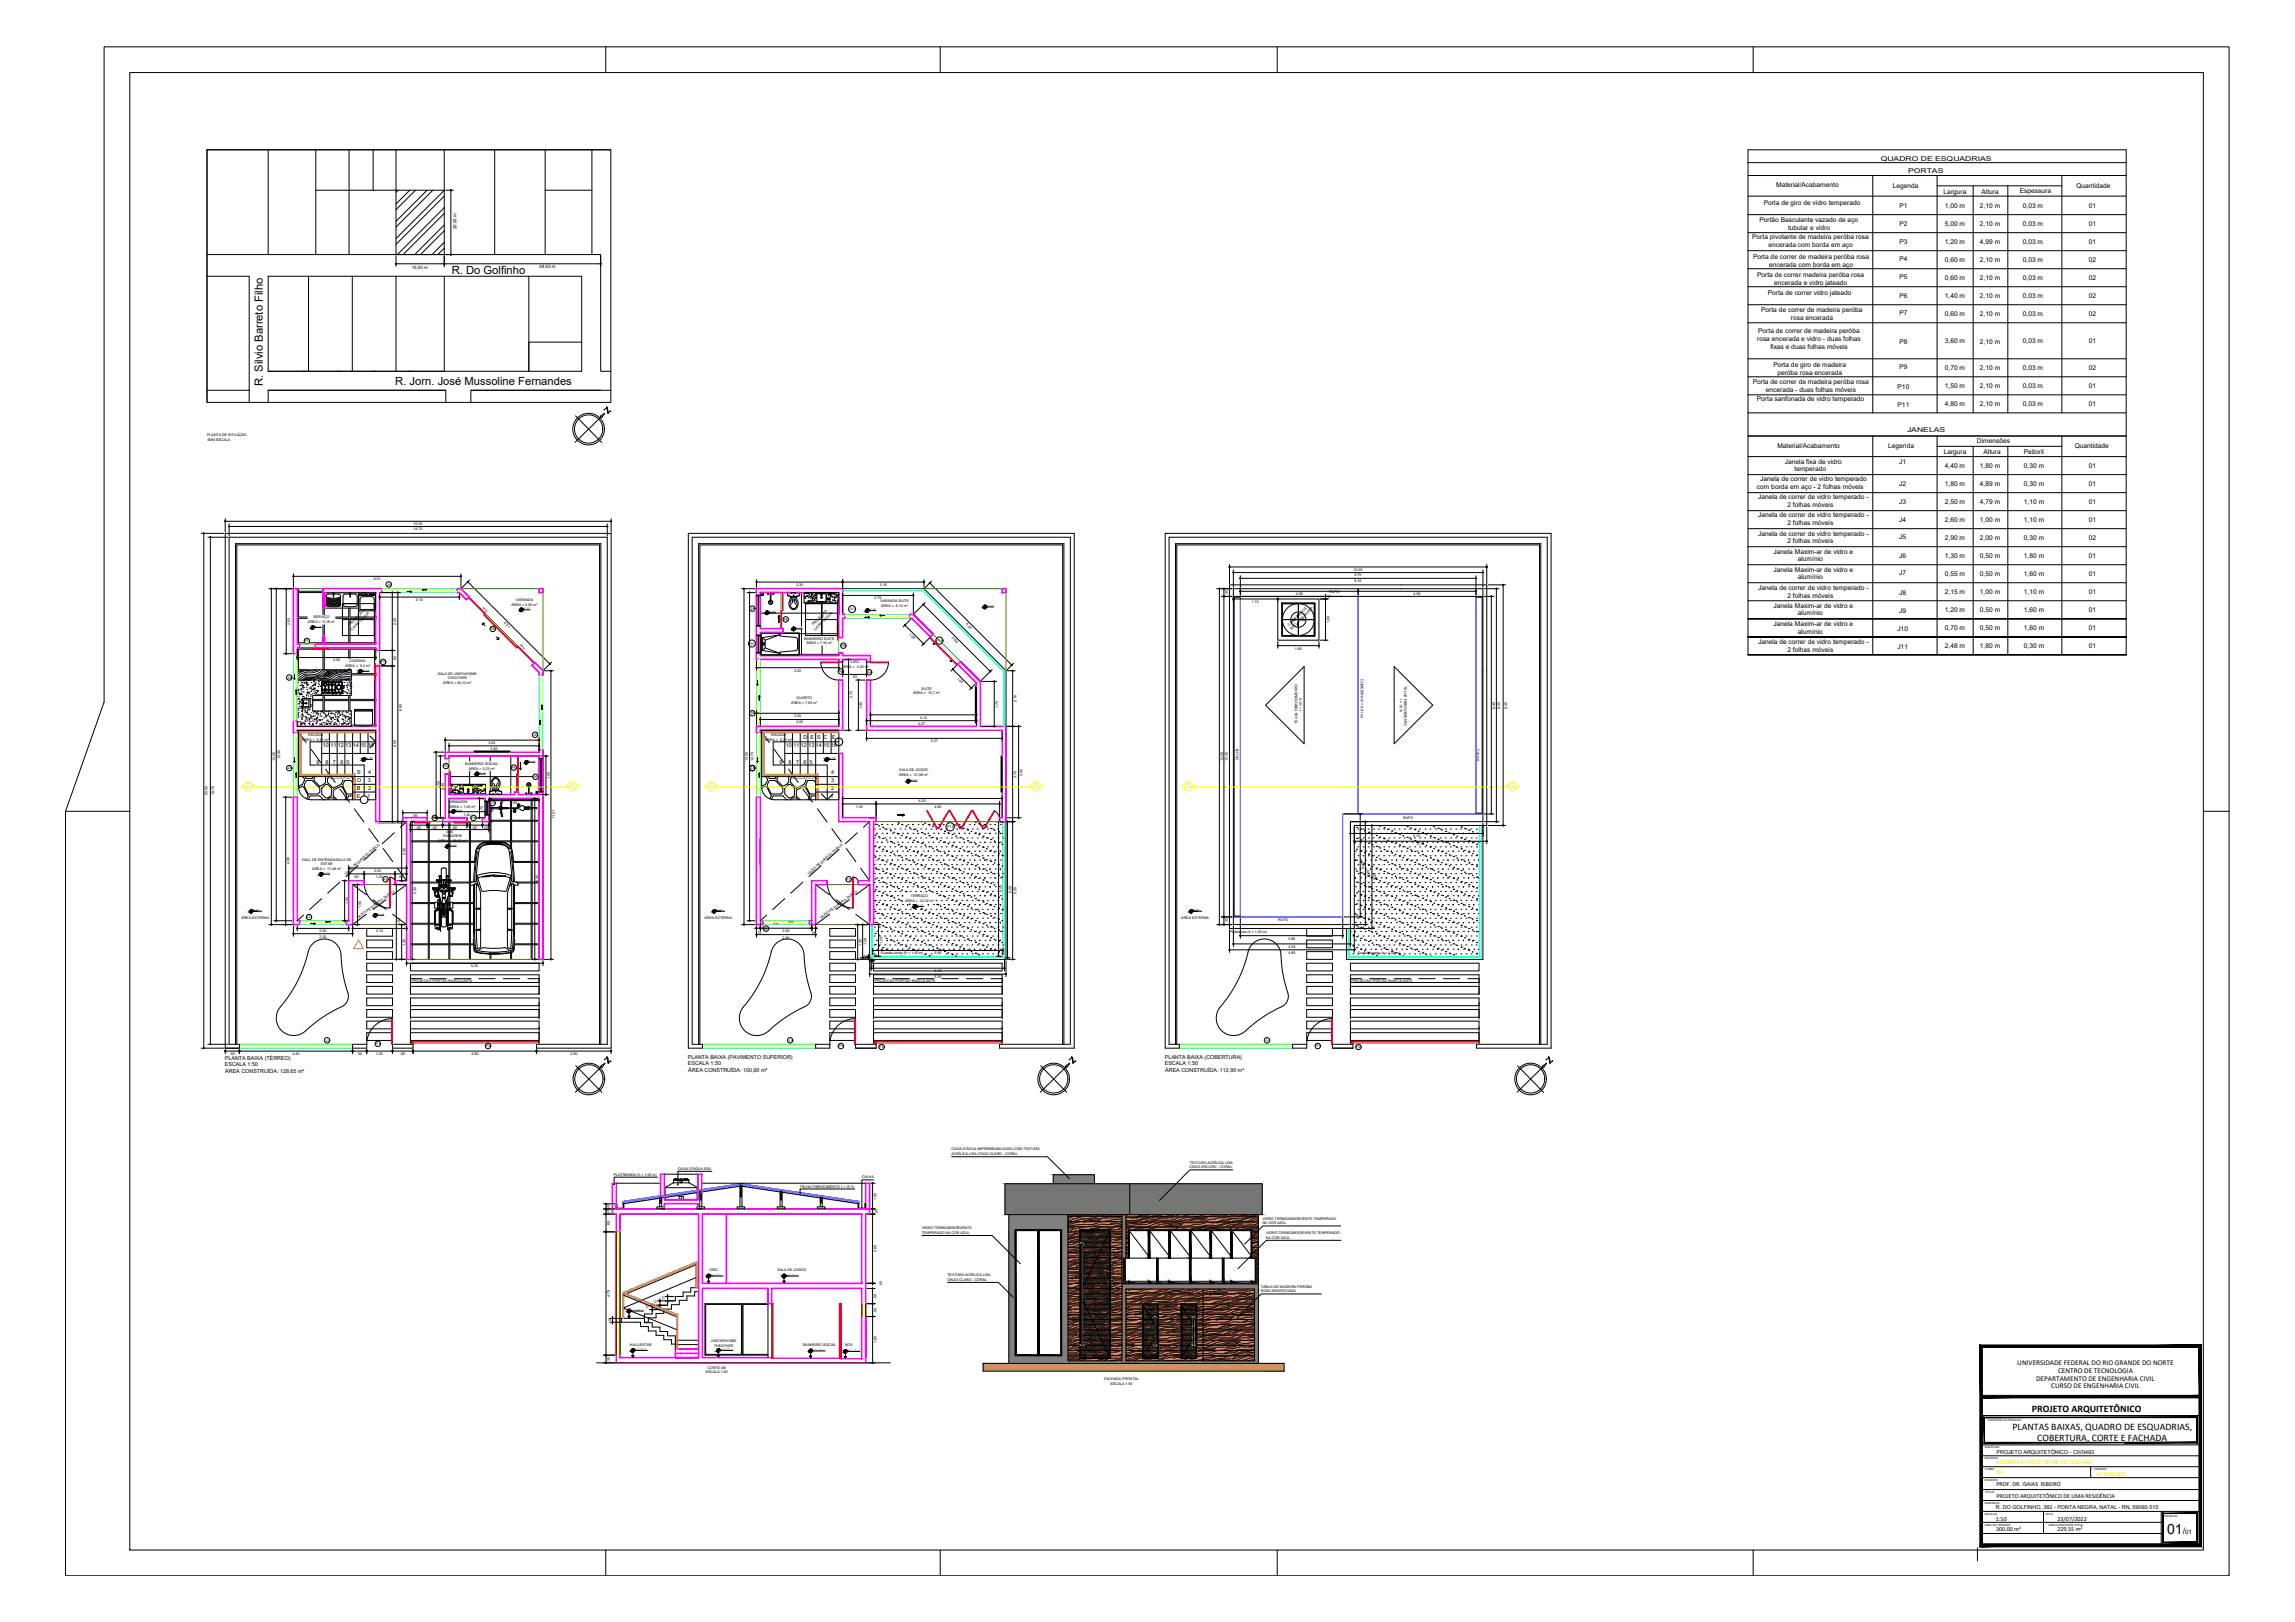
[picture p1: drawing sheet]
<svg xmlns="http://www.w3.org/2000/svg" width="841mm" height="594mm" viewBox="0 0 841 594" stroke-linecap="round" stroke-linejoin="round" font-family="sans-serif">
<defs><g id="words">
<text font-size="5.2" x="794.1" y="561.8">01</text>
<g font-size="4.1">
<text x="165.5" y="100.5">R. Do Golfinho</text>
<text x="96.3" y="141.5" transform="rotate(-90 96.3 141.5)">R. Silvio Barreto Filho</text>
<text x="144.9" y="140.9">R. Jorn. José Mussoline Fernandes</text>
</g>
<g font-size="3.6">
<text x="744.6" y="517.1">PROJETO ARQUITETÔNICO</text>
<text x="737.5" y="523.8">PLANTAS BAIXAS, QUADRO DE ESQUADRIAS,</text>
<text x="746.6" y="527.6">COBERTURA, CORTE E FACHADA</text>
</g>
<text font-size="3.2" x="799.9" y="561.8">/</text>
<g font-size="2.7">
<text x="739.3" y="499.9">UNIVERSIDADE FEDERAL DO RIO GRANDE DO NORTE</text>
<text x="754.2" y="502.8">CENTRO DE TECNOLOGIA</text>
<text x="746.2" y="505.6">DEPARTAMENTO DE ENGENHARIA CIVIL</text>
<text x="751.7" y="508.5">CURSO DE ENGENHARIA CIVIL</text>
</g>
<g font-size="2.4">
<text x="689.2" y="58.9">QUADRO DE ESQUADRIAS</text>
<text x="699.2" y="63.4">PORTAS</text>
<text x="650.9" y="68.7">Material/Acabamento</text>
<text x="693.6" y="68.7">Legenda</text>
<text x="712.3" y="71">Largura</text>
<text x="726.1" y="70.9">Altura</text>
<text x="740.2" y="70.6">Espessura</text>
<text x="760.9" y="68.8">Quantidade</text>
<text x="646.3" y="74.9">Porta de giro de vidro temperado</text>
<text x="696.1" y="76.1">P1</text>
<text x="712.7" y="76.1">1,00 m</text>
<text x="725.6" y="76.1">2,10 m</text>
<text x="741.3" y="76.1">0,03 m</text>
<text x="765.5" y="76.1">01</text>
<text x="644.7" y="81.3">Portão Basculante vazado de aço</text>
<text x="696.1" y="82.8">P2</text>
<text x="712.7" y="82.9">5,00 m</text>
<text x="725.6" y="82.9">2,10 m</text>
<text x="741.3" y="82.9">0,03 m</text>
<text x="765.5" y="82.9">01</text>
<text x="642.1" y="87.6">Porta pivotante de madeira peróba rosa</text>
<text x="655.3" y="84.2">tubular e vidro</text>
<text x="696.1" y="89.2">P3</text>
<text x="712.7" y="89.5">1,20 m</text>
<text x="725.6" y="89.5">4,99 m</text>
<text x="741.3" y="89.5">0,03 m</text>
<text x="765.5" y="89.5">01</text>
<text x="642.4" y="94.9">Porta de correr de madeira peróba rosa</text>
<text x="648.1" y="90.5">encerada com borda em aço</text>
<text x="696.1" y="95.4">P4</text>
<text x="643.9" y="101.4">Porta de correr madeira peróba rosa</text>
<text x="648.3" y="97.7">encerada com borda em aço</text>
<text x="712.7" y="96.1">0,60 m</text>
<text x="725.6" y="96.1">2,10 m</text>
<text x="741.3" y="96.1">0,03 m</text>
<text x="765.5" y="96.1">02</text>
<text x="650.2" y="104.3">encerada e vidro jateado</text>
<text x="696.1" y="102.3">P5</text>
<text x="712.7" y="102.7">0,60 m</text>
<text x="725.6" y="102.7">2,10 m</text>
<text x="741.3" y="102.7">0,03 m</text>
<text x="765.5" y="102.7">02</text>
<text x="647.8" y="108">Porta de correr vidro jateado</text>
<text x="696.1" y="109.2">P6</text>
<text x="712.7" y="109.3">1,40 m</text>
<text x="725.6" y="109.3">2,10 m</text>
<text x="741.3" y="109.3">0,03 m</text>
<text x="765.5" y="109.3">02</text>
<text x="645.4" y="114.2">Porta de correr de madeira peróba</text>
<text x="656.3" y="117.1">rosa encerada</text>
<text x="696.1" y="115.4">P7</text>
<text x="712.7" y="115.9">0,60 m</text>
<text x="725.6" y="115.9">2,10 m</text>
<text x="741.3" y="115.9">0,03 m</text>
<text x="765.5" y="115.9">02</text>
<text x="643.9" y="125">rosa encerada e vidro - duas folhas</text>
<text x="644.3" y="122.1">Porta de correr de madeira peróba</text>
<text x="696.1" y="126">P8</text>
<text x="712.7" y="125.7">3,60 m</text>
<text x="725.6" y="125.8">2,10 m</text>
<text x="741.3" y="125.7">0,03 m</text>
<text x="765.5" y="125.7">01</text>
<text x="648.8" y="127.9">fixas e duas folhas móveis</text>
<text x="649.9" y="134.4">Porta de giro de madeira</text>
<text x="651.3" y="137.3">peróba rosa encerada</text>
<text x="696.1" y="135.2">P9</text>
<text x="712.7" y="135.7">0,70 m</text>
<text x="725.6" y="135.7">2,10 m</text>
<text x="741.3" y="135.7">0,03 m</text>
<text x="765.5" y="135.7">02</text>
<text x="642.3" y="140.7">Porta de correr de madeira peróba rosa</text>
<text x="647.1" y="143.6">encerada - duas folhas móveis</text>
<text x="695.4" y="142.4">P10</text>
<text x="712.7" y="142.3">1,50 m</text>
<text x="725.6" y="142.3">2,10 m</text>
<text x="741.3" y="142.3">0,03 m</text>
<text x="765.5" y="142.3">01</text>
<text x="643.8" y="147">Porta sanfonada de vidro temperado</text>
<text x="695.4" y="149">P11</text>
<text x="712.7" y="148.9">4,80 m</text>
<text x="725.6" y="148.9">2,10 m</text>
<text x="741.3" y="148.9">0,03 m</text>
<text x="765.5" y="148.9">01</text>
<text x="698.8" y="158.2">JANELAS</text>
<text x="651.3" y="164.1">Material/Acabamento</text>
<text x="692" y="164.1">Legenda</text>
<text x="712.3" y="166.4">Largura</text>
<text x="724.5" y="162.4">Dimensões</text>
<text x="726.9" y="166.4">Altura</text>
<text x="741.6" y="166.4">Peitoril</text>
<text x="760.3" y="164.1">Quantidade</text>
<text x="654.1" y="169.8">Janela fixa de vidro</text>
<text x="657.6" y="172.7">temperado</text>
<text x="696" y="170.1">J1</text>
<text x="712.7" y="171.5">4,40 m</text>
<text x="725.6" y="171.5">1,80 m</text>
<text x="741.7" y="171.3">0,30 m</text>
<text x="765.5" y="171.5">01</text>
<text x="643.9" y="179.3">com borda em aço - 2 folhas móveis</text>
<text x="645" y="176.3">Janela de correr de vidro temperado</text>
<text x="696" y="178">J2</text>
<text x="712.7" y="178.1">1,80 m</text>
<text x="725.6" y="178.1">4,89 m</text>
<text x="741.7" y="177.9">0,30 m</text>
<text x="765.5" y="178.1">01</text>
<text x="644.2" y="182.9">Janela de correr de vidro temperado -</text>
<text x="655" y="185.9">2 folhas móveis</text>
<text x="696" y="184.7">J3</text>
<text x="712.7" y="184.7">2,50 m</text>
<text x="725.6" y="184.7">4,79 m</text>
<text x="741.7" y="184.5">1,10 m</text>
<text x="765.5" y="184.7">01</text>
<text x="644.2" y="189.5">Janela de correr de vidro temperado -</text>
<text x="696" y="191.2">J4</text>
<text x="712.7" y="191.3">2,60 m</text>
<text x="725.6" y="191.3">1,00 m</text>
<text x="741.7" y="191.1">1,10 m</text>
<text x="765.5" y="191.3">01</text>
<text x="644.2" y="196.1">Janela de correr de vidro temperado -</text>
<text x="655" y="192.5">2 folhas móveis</text>
<text x="696" y="197.5">J5</text>
<text x="712.7" y="197.9">2,90 m</text>
<text x="725.6" y="197.9">2,00 m</text>
<text x="741.7" y="197.7">0,30 m</text>
<text x="765.5" y="197.9">02</text>
<text x="649.9" y="202.7">Janela Maxim-ar de vidro e</text>
<text x="655" y="199.1">2 folhas móveis</text>
<text x="649.9" y="209.3">Janela Maxim-ar de vidro e</text>
<text x="658.8" y="205.6">alumínio</text>
<text x="696" y="204.4">J6</text>
<text x="712.7" y="204.5">1,30 m</text>
<text x="725.6" y="204.5">0,50 m</text>
<text x="741.7" y="204.3">1,80 m</text>
<text x="765.5" y="204.5">01</text>
<text x="644.2" y="215.9">Janela de correr de vidro temperado -</text>
<text x="658.8" y="212.2">alumínio</text>
<text x="696" y="210.6">J7</text>
<text x="712.7" y="211.1">0,55 m</text>
<text x="725.6" y="211.1">0,50 m</text>
<text x="741.7" y="210.9">1,60 m</text>
<text x="765.5" y="211.1">01</text>
<text x="655" y="218.9">2 folhas móveis</text>
<text x="696" y="217.8">J8</text>
<text x="712.7" y="217.7">2,15 m</text>
<text x="725.6" y="217.7">1,00 m</text>
<text x="741.7" y="217.5">1,10 m</text>
<text x="765.5" y="217.7">01</text>
<text x="649.9" y="222.5">Janela Maxim-ar de vidro e</text>
<text x="658.8" y="225.4">alumínio</text>
<text x="696" y="224.4">J9</text>
<text x="712.7" y="224.3">1,20 m</text>
<text x="725.6" y="224.3">0,50 m</text>
<text x="741.7" y="224.1">1,60 m</text>
<text x="765.5" y="224.3">01</text>
<text x="649.9" y="229.1">Janela Maxim-ar de vidro e</text>
<text x="658.8" y="232">alumínio</text>
<text x="695.3" y="231">J10</text>
<text x="712.7" y="230.9">0,70 m</text>
<text x="725.6" y="230.9">0,50 m</text>
<text x="741.7" y="230.7">1,60 m</text>
<text x="765.5" y="230.9">01</text>
<text x="644.2" y="235.7">Janela de correr de vidro temperado -</text>
<text x="655" y="238.6">2 folhas móveis</text>
<text x="695.3" y="237.6">J11</text>
<text x="712.7" y="237.5">2,48 m</text>
<text x="725.6" y="237.5">1,80 m</text>
<text x="741.7" y="237.3">0,30 m</text>
<text x="765.5" y="237.5">01</text>
</g>
<text font-size="2.3" x="800.8" y="561.8">01</text>
<g font-size="2.2">
<text x="731.6" y="544.4">PROF. DR. ISAIAS RIBEIRO</text>
<text x="731.6" y="548.8">PROJETO ARQUITETÔNICO DE UMA RESIDÊNCIA</text>
<text x="731.4" y="557">1:50</text>
<text x="754" y="556.9">23/07/2022</text>
<text x="754" y="560.7">229.55 m²</text>
</g>
<g font-size="2.2" fill="#ff0">
<text x="731.7" y="540">03</text>
<text x="768.2" y="540.6">2º PERIODO</text>
</g>
<g font-size="2">
<text x="118.3" y="273.5">10 11 12 13 14 15 16</text>
<text x="288" y="273.5">10 11 12 13 14 15 16</text>
<text x="294.5" y="270.8">D E S C</text>
<text x="304.9" y="270.8">E</text>
<text x="116" y="279.9">9</text>
<text x="119.3" y="279.9">8</text>
<text x="122" y="279.9">7</text>
<text x="124.8" y="279.9">6 5</text>
<text x="285.7" y="279.9">9</text>
<text x="289" y="279.9">8</text>
<text x="291.7" y="279.9">7</text>
<text x="294.5" y="279.9">6 5</text>
<text x="130.9" y="286.5">O</text>
<text x="130.9" y="283.6">S</text>
<text x="134.8" y="286.4">3</text>
<text x="134.9" y="283.5">4</text>
<text x="304.5" y="286.4">3</text>
<text x="304.6" y="283.5">4</text>
<text x="130.8" y="292.3">E</text>
<text x="130.8" y="289.4">B</text>
<text x="134.7" y="292.2">1</text>
<text x="134.9" y="289.3">2</text>
<text x="304.4" y="292.2">1</text>
<text x="304.6" y="289.3">2</text>
<text x="82.4" y="388.1">PLANTA BAIXA (TÉRREO)</text>
<text x="252.1" y="387.7">PLANTA BAIXA (PAVIMENTO SUPERIOR)</text>
<text x="426.8" y="387.7">PLANTA BAIXA (COBERTURA)</text>
<text x="82.4" y="390.4">ESCALA 1:50</text>
<text x="82.5" y="393.2">ÁREA CONSTRUÍDA: 128,65 m²</text>
<text x="252.1" y="390.1">ESCALA 1:50</text>
<text x="252.2" y="392.8">ÁREA CONSTRUÍDA: 100,90 m²</text>
<text x="426.8" y="390.1">ESCALA 1:50</text>
<text x="427" y="392.8">ÁREA CONSTRUÍDA: 112,90 m²</text>
<text x="731.6" y="532.4">PROJETO ARQUITETÔNICO - CIV0493</text>
<text x="731.4" y="552.6">R. DO GOLFINHO, 382 - PONTA NEGRA, NATAL - RN, 59090-515</text>
<text x="731.5" y="560.7">300.00 m²</text>
</g>
<text font-size="2" fill="#ff0" x="731.8" y="536">AMANDA CAMILA DA SILVA CAMPOS</text>
<g font-size="1.7" fill="#ff0">
<text x="90.6" y="288">A</text>
<text x="209.4" y="288">B</text>
<text x="260.3" y="288">A</text>
<text x="379.1" y="288">B</text>
<text x="435" y="288">A</text>
<text x="553.8" y="288">B</text>
</g>
<g font-size="1.6">
<text x="167.3" y="84.1" transform="rotate(-90 167.3 84.1)">20.00 m</text>
<text x="150.9" y="98.4">15.00 m</text>
<text x="197.6" y="98.1">48.63 m</text>
</g>
<g font-size="1.3">
<text x="76" y="159.8">PLANTA DE SITUAÇÃO</text>
<text x="76" y="161.4">SEM ESCALA</text>
<text x="151.6" y="194.3">14.70</text>
<text x="151.6" y="192.3">15.00</text>
<text x="496" y="209.1">10.00</text>
<text x="137" y="212.5">6.51</text>
<text x="141.8" y="214.5">J5</text>
<text x="291.7" y="214.6">3.35</text>
<text x="322.4" y="214.6">3.16</text>
<text x="496.4" y="213.2">9.16</text>
<text x="496.4" y="211.1">9.70</text>
<text x="152.4" y="220.1">3.10</text>
<text x="187.4" y="221.9">ÁREA = 5,05 m²</text>
<text x="189" y="220.1">VARANDA</text>
<text x="320.5" y="219.5">2.75</text>
<text x="322.5" y="220.4">VARANDA SUÍTE</text>
<text x="449.9" y="218" transform="rotate(-90 449.9 218)">.30</text>
<text x="458.8" y="220.8">1.73</text>
<text x="474.8" y="218">4.58</text>
<text x="487.1" y="217.1">RUFO</text>
<text x="487.5" y="219.9" transform="rotate(-90 487.5 219.9)">.10</text>
<text x="518" y="218">4.58</text>
<text x="114.8" y="226.5">SERVIÇO</text>
<text x="275.1" y="223.4">J9</text>
<text x="287.1" y="227.3">P6</text>
<text x="311.3" y="223.5">J11</text>
<text x="322.9" y="222.2">ÁREA = 8,12 m²</text>
<text x="106.3" y="228.8" transform="rotate(-90 106.3 228.8)">2.53</text>
<text x="112.9" y="228.3">ÁREA = 6,18 m²</text>
<text x="128.5" y="229.1" transform="rotate(-45 128.5 229.1)">PROJEÇÃO</text>
<text x="129.1" y="231" transform="rotate(-45 129.1 231)">CAIXA DÁGUA</text>
<text x="145.2" y="228.9" transform="rotate(-90 145.2 228.9)">2.25</text>
<text x="179.7" y="230.8">P8</text>
<text x="184.6" y="228.3" transform="rotate(45 184.6 228.3)">4.51</text>
<text x="298.2" y="229.1" transform="rotate(-45 298.2 229.1)">PROJEÇÃO</text>
<text x="298.8" y="231" transform="rotate(-45 298.8 231)">CAIXA DÁGUA</text>
<text x="333.1" y="232.5" transform="rotate(45 333.1 232.5)">1.03</text>
<text x="348.7" y="233.7" transform="rotate(45 348.7 233.7)">3.68</text>
<text x="353.9" y="228.7" transform="rotate(45 353.9 228.7)">4.51</text>
<text x="472.5" y="229.4" transform="rotate(-45 472.5 229.4)">CAIXA D'AGUA</text>
<text x="473.3" y="230.8" transform="rotate(-45 473.3 230.8)">500 L ACQUALIMP</text>
<text x="487.2" y="228.3" transform="rotate(-90 487.2 228.3)">1.60</text>
<text x="111.6" y="235.2">P7</text>
<text x="274.4" y="236.1">J10</text>
<text x="294.7" y="234.2">BANHEIRO SUITE</text>
<text x="295.5" y="236.1">ÁREA = 7,34 m²</text>
<text x="308.2" y="236.9">P5</text>
<text x="343.1" y="235" transform="rotate(5 343.1 235)">P10</text>
<text x="474.5" y="237.9">1.60</text>
<text x="122" y="242.3">3.05</text>
<text x="126.5" y="244.4">ÁREA = 9,3 m²</text>
<text x="128.1" y="242.6">COZINHA</text>
<text x="139.6" y="242.9">P7</text>
<text x="145.2" y="242" transform="rotate(-90 145.2 242)">.60</text>
<text x="291" y="246">3.20</text>
<text x="308.5" y="244.6">ÁREA = 2,55 m²</text>
<text x="311.7" y="242.8">CIRC.</text>
<text x="105.4" y="248.6">J4</text>
<text x="160.4" y="247.3">SALA DE JANTA/HOME</text>
<text x="162.5" y="250.7">ÁREA = 40,13 m²</text>
<text x="164" y="248.9">THEATHER</text>
<text x="307.3" y="246.4">P9</text>
<text x="312.2" y="248.4">.93</text>
<text x="317.6" y="246.7">P9</text>
<text x="350.6" y="248.6" transform="rotate(45 350.6 248.6)">1.03</text>
<text x="498.7" y="248.8" transform="rotate(90 498.7 248.8)">CUMEEIRA (h = 0.91 m)</text>
<text x="514.6" y="251.3" transform="rotate(90 514.6 251.3)">TELHA FIBROCIMENTO</text>
<text x="290" y="257.8">ÁREA = 7,93 m²</text>
<text x="291.9" y="256">QUARTO</text>
<text x="312.4" y="255.8" transform="rotate(-90 312.4 255.8)">2.75</text>
<text x="334.6" y="254.4">ÁREA = 15,7 m²</text>
<text x="337.6" y="252.5">SUÍTE</text>
<text x="372.5" y="257.1" transform="rotate(-90 372.5 257.1)">2.16</text>
<text x="513" y="256.1" transform="rotate(90 513 256.1)">I = 15 %</text>
<text x="147.2" y="260.3" transform="rotate(-90 147.2 260.3)">8.90</text>
<text x="275.1" y="261.7">J8</text>
<text x="291" y="262.7">3.20</text>
<text x="316" y="259.6" transform="rotate(-90 316 259.6)">1.95</text>
<text x="337.1" y="263.2">4.12</text>
<text x="365.8" y="259.1" transform="rotate(-90 365.8 259.1)">1.75</text>
<text x="477.1" y="260.3" transform="rotate(-90 477.1 260.3)">I = 15 %</text>
<text x="547.9" y="259.6" transform="rotate(-90 547.9 259.6)">8.45</text>
<text x="549.8" y="259.6" transform="rotate(-90 549.8 259.6)">9.05</text>
<text x="552.3" y="259.6" transform="rotate(-90 552.3 259.6)">9.35</text>
<text x="112.9" y="269.6">ESCADA</text>
<text x="195.5" y="269.6">J5</text>
<text x="282.6" y="269.6">ESCADA</text>
<text x="291.7" y="264.9">3.05</text>
<text x="336.4" y="265.4">4.27</text>
<text x="475.5" y="265.2" transform="rotate(-90 475.5 265.2)">TELHA FIBROCIMENTO</text>
<text x="110.7" y="271.4">ÁREA = 6,21 m²</text>
<text x="145.2" y="273.7" transform="rotate(-90 145.2 273.7)">6.05</text>
<text x="179.1" y="272.5">3.65</text>
<text x="179.8" y="274.6">3.50</text>
<text x="280.4" y="271.4">ÁREA = 6,21 m²</text>
<text x="341.1" y="271.8">5.27</text>
<text x="541.2" y="274.3" transform="rotate(90 541.2 274.3)">CALHA</text>
<text x="100.8" y="278.8" transform="rotate(-90 100.8 278.8)">13.05</text>
<text x="102.7" y="278.1" transform="rotate(-90 102.7 278.1)">12.90</text>
<text x="105.4" y="281.8">J3</text>
<text x="162.5" y="281">P5</text>
<text x="170.5" y="280.1">BANHEIRO SOCIAL</text>
<text x="171.8" y="281.9">ÁREA = 5,23 m²</text>
<text x="187.4" y="281.6">P6</text>
<text x="274.1" y="278.8" transform="rotate(-90 274.1 278.8)">13.05</text>
<text x="275.1" y="281.8">J3</text>
<text x="276.1" y="278.8" transform="rotate(-90 276.1 278.8)">12.75</text>
<text x="448.3" y="278.8" transform="rotate(-90 448.3 278.8)">13.05</text>
<text x="449.9" y="278.8" transform="rotate(-90 449.9 278.8)">12.45</text>
<text x="453.9" y="278.4" transform="rotate(-90 453.9 278.4)">CALHA</text>
<text x="195.6" y="285">J6</text>
<text x="201.5" y="285.3" transform="rotate(-90 201.5 285.3)">1.50</text>
<text x="329.5" y="284.2">ÁREA = 21,08 m²</text>
<text x="329.6" y="282.4">SALA DE JOGOS</text>
<text x="372.5" y="284.8" transform="rotate(-90 372.5 284.8)">3.70</text>
<text x="374.7" y="284.1" transform="rotate(-90 374.7 284.1)">3.55</text>
<text x="76.1" y="291.3" transform="rotate(-90 76.1 291.3)">20.00</text>
<text x="78.5" y="291.3" transform="rotate(-90 78.5 291.3)">19.70</text>
<text x="161.2" y="288.8" transform="rotate(-90 161.2 288.8)">2.55</text>
<text x="162.8" y="289.5" transform="rotate(-90 162.8 289.5)">2.40</text>
<text x="336.7" y="293.9">6.20</text>
<text x="151.1" y="299.1">.95</text>
<text x="164.7" y="294.2">ARMAZEM</text>
<text x="164.7" y="296">ÁREA = 1,05 m²</text>
<text x="169.8" y="298.7">1.40</text>
<text x="177.1" y="296.9" transform="rotate(-90 177.1 296.9)">.75</text>
<text x="179.9" y="294.6">J7</text>
<text x="180.8" y="297.6" transform="rotate(-90 180.8 297.6)">.90</text>
<text x="187" y="294.5">1.95</text>
<text x="313.6" y="295.9">1.30</text>
<text x="342.4" y="295.9">4.80</text>
<text x="514.2" y="300">RUFO</text>
<text x="152.5" y="303.6">.65</text>
<text x="158.4" y="303.6">.60</text>
<text x="158.5" y="300">P4</text>
<text x="163.5" y="305.3">3.05</text>
<text x="165.7" y="303.6">.95</text>
<text x="172.7" y="300">P4</text>
<text x="173" y="303.6">.60</text>
<text x="177" y="303.5">.25</text>
<text x="203.3" y="300.1" transform="rotate(-90 203.3 300.1)">11.21</text>
<text x="347.1" y="303.4">P11</text>
<text x="160.5" y="308.3">ÁREA = 28,50 m²</text>
<text x="162.5" y="306.5">GARAGEM</text>
<text x="517.9" y="306.7">5.15</text>
<text x="519.3" y="309.5">5.15</text>
<text x="106.1" y="316.6" transform="rotate(-90 106.1 316.6)">4.95</text>
<text x="110.7" y="315.4">HALL DE ENTRADA/SALA DE</text>
<text x="117.5" y="317">ESTAR</text>
<text x="148.6" y="313" transform="rotate(-90 148.6 313)">2.30</text>
<text x="114.5" y="318.8">ÁREA = 17,48 m²</text>
<text x="126.8" y="320.6" transform="rotate(-42 126.8 320.6)">VAZIO PÉ-DIREITO DUPLO</text>
<text x="129.7" y="321.5">.60</text>
<text x="137.1" y="319.3">2.25</text>
<text x="137.8" y="321.5">1.20</text>
<text x="140.4" y="322.5">P3</text>
<text x="145.9" y="321.5">.45</text>
<text x="197.4" y="323.2" transform="rotate(-90 197.4 323.2)">6.25</text>
<text x="296.4" y="320.6" transform="rotate(-42 296.4 320.6)">VAZIO PÉ-DIREITO DUPLO</text>
<text x="310.1" y="322.5">P3</text>
<text x="499.9" y="318.2" transform="rotate(-90 499.9 318.2)">4.00</text>
<text x="501.8" y="321" transform="rotate(-90 501.8 321)">4.00</text>
<text x="504.2" y="322.5" transform="rotate(-90 504.2 322.5)">4.00</text>
<text x="152.4" y="327.4" transform="rotate(-90 152.4 327.4)">5.35</text>
<text x="333.8" y="328.5">TERRAÇO</text>
<text x="367.4" y="326.9" transform="rotate(-90 367.4 326.9)">5.23</text>
<text x="370.6" y="327.2" transform="rotate(-90 370.6 327.2)">5.29</text>
<text x="372.5" y="327.4" transform="rotate(-90 372.5 327.4)">5.35</text>
<text x="127.7" y="331.2" transform="rotate(-90 127.7 331.2)">1.55</text>
<text x="132.4" y="332.6" transform="rotate(-90 132.4 332.6)">1.56</text>
<text x="331.7" y="330.3">ÁREA = 23,34 m²</text>
<text x="88.4" y="336.8">ÁREA EXTERNA</text>
<text x="112.5" y="336.4">J2</text>
<text x="117.1" y="341.5">2.00</text>
<text x="131.2" y="336.7" transform="rotate(-37 131.2 336.7)">VAZIO PÉ-DIREITO DUPLO</text>
<text x="137.8" y="341.5">2.10</text>
<text x="146.6" y="338.9" transform="rotate(-90 146.6 338.9)">2.91</text>
<text x="258.1" y="336.8">ÁREA EXTERNA</text>
<text x="277.2" y="342">.15</text>
<text x="279.9" y="340.6">J2</text>
<text x="286.8" y="341.4">2.00</text>
<text x="300.9" y="336.7" transform="rotate(-37 300.9 336.7)">VAZIO PÉ-DIREITO DUPLO</text>
<text x="432.9" y="336.8">ÁREA EXTERNA</text>
<text x="449.9" y="338.2" transform="rotate(-90 449.9 338.2)">.30</text>
<text x="450.6" y="341.8">Platibanda (h = 1.00 m)</text>
<text x="468.4" y="337.5">RUFO</text>
<text x="117.1" y="343.4">2.30</text>
<text x="148.6" y="346.3" transform="rotate(-90 148.6 346.3)">1.35</text>
<text x="286.8" y="343.7">2.30</text>
<text x="297" y="342">.15</text>
<text x="315.7" y="346.3" transform="rotate(-90 315.7 346.3)">1.35</text>
<text x="317.5" y="346.1" transform="rotate(-90 317.5 346.1)">1.29</text>
<text x="323.4" y="345.8" transform="rotate(-90 323.4 345.8)">1.23</text>
<text x="472" y="344.1">3.98</text>
<text x="472.2" y="347.1">4.55</text>
<text x="317.3" y="351.5" transform="rotate(-90 317.3 351.5)">.06</text>
<text x="322.8" y="349.6">Guarda-corpo (h = 1.00 m)</text>
<text x="342.4" y="349.5">5.06</text>
<text x="472.2" y="349.3">4.85</text>
<text x="497.6" y="349.6">Guarda-corpo (h = 1.00 m)</text>
<text x="150.9" y="359.6">PROJEÇÃO PORTÃO BASCULANTE</text>
<text x="172.7" y="354.2">5.30</text>
<text x="318.6" y="354.1">.06</text>
<text x="320.6" y="359.6">PROJEÇÃO PORTÃO BASCULANTE</text>
<text x="342.4" y="356.1">5.18</text>
<text x="342.4" y="358.2">5.30</text>
<text x="495.3" y="359.6">PROJEÇÃO PORTÃO BASCULANTE</text>
<text x="119.2" y="381.5">J1</text>
<text x="137.8" y="382.8">P1</text>
<text x="178" y="383.6">P2</text>
<text x="288.9" y="381.5">J1</text>
<text x="307.5" y="383.6">P1</text>
<text x="322.2" y="383.9">P2</text>
<text x="463.6" y="381.4" transform="rotate(5 463.6 381.4)">J1</text>
<text x="482.2" y="383.6">P1</text>
<text x="497" y="383.9">P2</text>
<text x="84.2" y="386.4">.55</text>
<text x="107.2" y="386.4">4.40</text>
<text x="130.8" y="386.4">.55</text>
<text x="137.8" y="386.4">1.00</text>
<text x="146.6" y="386.4">.80</text>
<text x="172.7" y="386.4">4.80</text>
<text x="209" y="386.4">2.90</text>
<text x="348.7" y="421.2">CAIXA D'ÁGUA IMPERMEABILIZADA COM TEXTURA</text>
<text x="348.7" y="423">ACRÍLICA LISA CINZA CLARO - CORAL</text>
<text x="225" y="430.7">PLATIBANDA (h = 1,00 m)</text>
<text x="248.4" y="428.4">CAIXA D'ÁGUA 500L</text>
<text x="315.8" y="431.5">CALHA</text>
<text x="435.9" y="427.8">CINZA ESCURO - CORAL</text>
<text x="436" y="426.3">TEXTURA ACRÍLICA LISA</text>
<text x="293.2" y="435">TELHA FIBROCIMENTO I = 15 %</text>
<text x="321.2" y="439.4" transform="rotate(-90 321.2 439.4)">1.00</text>
<text x="223.3" y="444.7" transform="rotate(-90 223.3 444.7)">.20.20</text>
<text x="223.5" y="448.9" transform="rotate(-90 223.5 448.9)">.69</text>
<text x="321.5" y="444.7" transform="rotate(-90 321.5 444.7)">.20</text>
<text x="462.6" y="448.4">NA COR AZUL</text>
<text x="462.7" y="446.8">VIDRO TERMOABSORVENTE TEMPERADO</text>
<text x="337.8" y="451.9">TEMPERADO NA COR AZUL</text>
<text x="337.8" y="450.3">VIDRO TERMOABSORVENTE</text>
<text x="463.9" y="453.6">NA COR AZUL</text>
<text x="464" y="452.1">VIDRO TERMOABSORVENTE TEMPERADO</text>
<text x="321.2" y="458.6" transform="rotate(-90 321.2 458.6)">2.69</text>
<text x="260" y="465.4">CIRC.</text>
<text x="284.9" y="465.6">SALA DE JOGOS</text>
<text x="347.2" y="467.5">TEXTURA ACRÍLICA LISA</text>
<text x="323.3" y="471" transform="rotate(-90 323.3 471)">.00</text>
<text x="347.2" y="469.1">CINZA CLARO - CORAL</text>
<text x="462" y="473.3">ROSA BENEFICIADA</text>
<text x="462.1" y="471.7">TÁBUA DE MADEIRA PERÓBA</text>
<text x="223.5" y="475" transform="rotate(-90 223.5 475)">4.79</text>
<text x="237.8" y="479.8" transform="rotate(-90 237.8 479.8)">.17</text>
<text x="240.7" y="478" transform="rotate(-90 240.7 478)">.17</text>
<text x="243.6" y="476.4" transform="rotate(-90 243.6 476.4)">.17</text>
<text x="321.2" y="475.7" transform="rotate(-90 321.2 475.7)">.59</text>
<text x="224" y="484.5" transform="rotate(-90 224 484.5)">.15</text>
<text x="321.2" y="480.8" transform="rotate(-90 321.2 480.8)">.50</text>
<text x="260.5" y="491.6">JANTAR/HOME</text>
<text x="230.8" y="492.9">HALL/ESTAR</text>
<text x="261.7" y="493.2">THEATHER</text>
<text x="294.4" y="493">BANHEIRO SOCIAL</text>
<text x="309.7" y="493.1">BOX</text>
<text x="321.2" y="492" transform="rotate(-90 321.2 492)">1.80</text>
<text x="223.5" y="498.7" transform="rotate(-90 223.5 498.7)">.30</text>
<text x="258.6" y="502.8">ESCALA 1:50</text>
<text x="259.3" y="501.2">CORTE AB</text>
<text x="404.6" y="505.5">FACHADA FRONTAL</text>
<text x="406.9" y="507.1">ESCALA 1:50</text>
</g>
<g font-size="1.1">
<text x="178.9" y="223.8" transform="rotate(-135 178.9 223.8)">FIXA</text>
<text x="192.6" y="237.4" transform="rotate(-135 192.6 237.4)">FIXA</text>
</g>
<g font-size="1">
<text x="192" y="223.2">0.20</text>
<text x="282" y="224.3">3.46</text>
<text x="318.8" y="223.5">3.40</text>
<text x="361.9" y="222.1">0.20</text>
<text x="115.5" y="229.7">0.16</text>
<text x="291.7" y="230.2">3.48</text>
<text x="133" y="245.7">0.18</text>
<text x="134.3" y="278">0.88</text>
<text x="193.8" y="279">0.16</text>
<text x="304" y="278">0.88</text>
<text x="175.7" y="283.3">0.18</text>
<text x="333.8" y="286">3.50</text>
<text x="167.1" y="297">0.20</text>
<text x="164.9" y="309.8">0.10</text>
<text x="118.6" y="320">0.20</text>
<text x="93" y="333.6">0.00</text>
<text x="138.5" y="335.1">0.10</text>
<text x="262.7" y="333.6">0.00</text>
<text x="336.2" y="331.9">3.45</text>
<text x="437.5" y="333.6">0.00</text>
<text x="260.6" y="467.2">+3.50 m</text>
<text x="288.3" y="467.2">+3.50 m</text>
<text x="231.5" y="480">+0.88 m</text>
<text x="232.9" y="494.5">+0.20 m</text>
<text x="264.2" y="494.5">+0.20 m</text>
<text x="298" y="494.6">+0.18 m</text>
<text x="310.7" y="494.8">+0.16 m</text>
<text x="728.5" y="520.5">CONTEÚDO DA PRANCHA:</text>
<text x="727.3" y="530.4">DISCIPLINA:</text>
<text x="727.3" y="534.4">DISCENTE:</text>
<text x="727.4" y="538.4">TURMA:</text>
<text x="767.5" y="538.5">PERÍODO:</text>
<text x="727.3" y="542.4">DOCENTE:</text>
<text x="727.3" y="550.7">ENDEREÇO:</text>
<text x="727.4" y="546.9">TÍTULO:</text>
<text x="727.3" y="554.7">ESCALAS:</text>
<text x="749.7" y="554.7">DATA:</text>
<text x="793.2" y="555.6">PRANCHA:</text>
<text x="727.4" y="559">ÁREA DO TERRENO:</text>
<text x="750.7" y="558.9">ÁREA CONSTRUÍDA TOTAL:</text>
</g>
<g font-size=".7">
<text x="120.7" y="285.3">Guarda-Corpo (h = 1.00 m)</text>
<text x="290.4" y="285.3">Guarda-Corpo (h = 1.00 m)</text>
<text x="138.5" y="301.6">projeção da laje de piso (superior)</text>
</g>
<g font-size=".7" fill="#ff0">
<text x="90.2" y="289">P.00</text>
<text x="209" y="289">P.00</text>
<text x="259.9" y="289">P.00</text>
<text x="378.7" y="289">P.00</text>
<text x="434.6" y="289">P.00</text>
<text x="553.4" y="289">P.00</text>
</g>
</g></defs>
<g fill="#f57d14" stroke="#f57d14" stroke-width=".37">
<path d="M395.9 451l10.8 22.4h-10.8z"/>
<path d="M395.9 473.4h10.8v1.1z"/>
<path d="M433.2 478h5v.2z"/>
<path d="M438.2 488.1v8.9h-5z"/>
<path d="M433.2 478.2l5 8.9h-5z"/>
<path d="M433.2 487.1h5v1z"/>
<path d="M424.1 488.1v8.9h-5.1z"/>
<path d="M419 478h5.1v.2z"/>
<path d="M419 478.2l5.1 8.9h-5.1z"/>
<path d="M419 487.1h5.1v1z"/>
<path d="M406.7 474.5v22.4h-10.8z"/>
<path d="M395.9 450.7h10.8v.3z"/>
<path d="M458.8 469.3l1.2 .9v-.9zM458.8 469.3l1.2 .9h-1.2z"/>
<path d="M412.6 469.3l.9 .9v-.9zM412.6 469.3l.9 .9h-.9z"/>
<path d="M391.4 444.9l19.8 5.5v-5.5zM391.4 444.9l19.8 5.5h-19.8z"/>
<path d="M391.4 450.4l4.2 1v-1zM391.4 450.4l4.2 1h-4.2z"/>
<path d="M406.9 450.4l4.3 47.1v-47.1zM406.9 450.4l4.3 47.1h-4.3z"/>
<path d="M391.4 451.4l4.2 46.1v-46.1zM391.4 451.4l4.2 46.1h-4.2z"/>
<path d="M391.4 497.5l19.8 .9v-.9zM391.4 497.5l19.8 .9h-19.8z"/>
<path d="M412.6 444.9l48.5 5.5v-5.5zM412.6 444.9l48.5 5.5h-48.5z"/>
<path d="M458.8 450.4l2.3 10.4v-10.4zM458.8 450.4l2.3 10.4h-2.3z"/>
<path d="M412.6 450.4l.9 10.4v-10.4zM412.6 450.4l.9 10.4h-.9z"/>
<path d="M460.6 460.8l.5 9.4v-9.4zM460.6 460.8l.5 9.4h-.5z"/>
<path d="M440.9 472.1l18.8 26.3v-26.3zM440.9 472.1l18.8 26.3h-18.8z"/>
<path d="M412.6 472.1l28.3 5.6v-5.6zM412.6 472.1l28.3 5.6h-28.3z"/>
<path d="M438.5 477.7l2.4 19.8v-19.8zM438.5 477.7l2.4 19.8h-2.4z"/>
<path d="M424.4 477.7l8.5 19.8v-19.8zM424.4 477.7l8.5 19.8h-8.5z"/>
<path d="M412.6 477.7l6.1 19.8v-19.8zM412.6 477.7l6.1 19.8h-6.1z"/>
<path d="M412.6 497.5l28.3 .9v-.9zM412.6 497.5l28.3 .9h-28.3z"/>
<path d="M395.9 473.4v1.1h10.8zM395.9 474.5h10.8l-10.8 22.4z"/>
<path d="M433.2 478v.2h5zM433.2 478.2h5v8.9z"/>
<path d="M433.2 497l5 .2v-.2zM433.2 497l5 .2h-5z"/>
<path d="M433.2 487.1v1h5zM433.2 488.1h5l-5 8.9z"/>
<path d="M419 497l5.1 .2v-.2zM419 497l5.1 .2h-5.1z"/>
<path d="M419 478v.2h5.1zM419 478.2h5.1v8.9z"/>
<path d="M419 487.1v1h5.1zM419 488.1h5.1l-5.1 8.9z"/>
<path d="M395.9 496.9l10.8 .3v-.3zM395.9 496.9l10.8 .3h-10.8z"/>
<path d="M395.9 450.7v.3h10.8zM395.9 451h10.8v22.4z"/>
</g>
<g fill="none" stroke="#000" stroke-width=".37">
<path d="M75.9 54.9h147.9v92.5h-147.9zM98.3 54.9v38.3M115.7 54.9v38.3M127.9 54.9v38.3M136.7 54.9v14.8M145.1 54.9v14.8h-29.4M162.8 54.9v14.8M181.3 54.9v38.3M199.8 54.9v38.3M216.9 54.9v38.3M223.8 54.9h-147.9v92.5M145.1 69.7h17.7v23.5h-17.7z"/>
<path d="M199.8 69.7h17.1M75.9 93.2h144.2v42.8h3.7M75.9 101.2h15.4v41.7M98.3 101.2h114.9v34.8h-114.9zM113.1 101.2v34.8M129.1 101.2v34.8M145.1 101.2v34.8M162.8 101.2v34.8M193.8 101.2v34.8v-10.7h19.4M111.2 136h.1M124.1 136h.1M137 136h.1"/>
<path d="M149.9 136h.1M75.9 142.9h15.4M91.3 142.9v4.5M98.3 142.9h65.1v4.5M98.3 142.9h65.1M98.3 142.9v4.5M172.5 142.9h51.3M210.9 152.3l9.6 9.8M220 152.4l1.6-1-1.1 1.6zM220.1 142.9h-47.6v4.5M220.3 152.7l-9.5 9.3M221.6 150l-.3-.1 .2 .2 .9-.9 .3 2.3 1-1 .1 .2-.2-.1"/>
<path d="M222.3 149.3v-.3l.3 .4 .3 1.9M222.5 149.3l.3 2.1M82.5 195.4h141.5v188.5h-27.4v-1.4h25.9v-185.7h-138.5v185.7h3.7v1.4h-5.2zM252.2 195.4h141.5v188.5h-27.4v-1.4h25.9v-185.7h-138.6v185.7h3.8v1.4h-5.2zM427 195.4h141.4v188.5h-27.3v-1.4h25.9v-185.7h-138.6v185.7h3.8v1.4h-5.2zM150.5 216.5l.3 .2h-1.6h1.6l-.3 .3M155.1 215.7l-.3 .3h1.6h-1.6l.3 .2M278.7 217.1h1v1h-1zM279.7 217.2h-.9v.9h.9M308.8 215.6h29.8l30.1 30.1v20.4M450.6 214.2h94.2v88.1h-48.5v37.8h-45.7zM452 215.6h91.4v85.3h-48.5v37.7h-42.9z"/>
<path d="M452 218.4h91.4M454.5 218.7h-2.2v116.8h2.2M468.3 219.4h15v15.1h-15zM483.8 219.4h2.9M485.7 217.7v.6M485.7 218.4v1M485.7 219.6v14.7M540.9 218.7h2.2v79.1h-2.2M285.4 225.5v2.5v-2.5l.5 .6M285.4 225.5l-.3 .6M318.2 225.9l.4 .2h-1.7h1.7l-.4 .3M322.9 225.1l-.4 .3h1.6h-1.6l.4 .3"/>
<path d="M342 235.6h.3l-.3 .4zM342.1 235.8l.4 .3M468.3 234.9v2.5M468.4 236.5h14.8M469.7 220.8h12.2v12.3h-12.2zM470 221.1h11.6v11.7h-11.6zM470 226.9h11.6M473.5 227.1l.2-.3h1.2l-.2 .3zM475.8 228.2l-.3-.3v1.2l.3 .3M475.8 224.7l-.3 .3v1.2l.3-.3M475.8 221.1v11.7M476.7 226.8h1.2l.2 .3h-1.2z"/>
<path d="M483.3 234.9v2.5M483.8 234.5h2.9M107.6 248.4l.3 .4v-1.6v1.6l.2-.4M108.3 253.1l.2-.4v1.7v-1.7l.4 .4M108.9 249.1h19.8v5.6h-14.1v5.7h14.1M128.7 249.1v-3.8h-19.8v20.8h19.8M198.9 259.5l-.3 .3v-1.6v1.6l-.3-.3M277.3 250.6l.3 .3v-1.6v1.6l.2-.3M278 255.2l.3-.3v1.6v-1.7l.3 .4M348.1 241.8l.4 .4M348.3 242.3l.3-.3v.3zM463.8 258.3l14.1-14.2v28.3z"/>
<path d="M510.9 244.1l14.1 14.2-14.1 14.1zM107.6 278.8l.3 .4v-1.6v1.6l.2-.4M117.9 276h19.8M117.9 267.5v.4M117.9 268.4v15.1M120.7 267.5v.4M120.7 268.4v15.1M123.5 267.5v.4M123.5 268.4v15.1M126.4 267.5v.4M126.4 268.4v15.1M129.2 267.5v.4"/>
<path d="M129.2 268.4v15.1M132 267.5v.4M132 268.4v7.6M134.9 267.5v.4M134.9 268.4v7.6M198.1 264.1l-.2-.3v1.6v-1.6l-.3 .3M277.3 278.8l.3 .4v-1.6v1.6l.2-.4M287.6 267.5v.4M287.6 268.4v15.1M287.6 276h19.8M290.4 267.5v.4M290.4 268.4v15.1"/>
<path d="M293.3 267.5v.4M293.3 268.4v15.1M296.1 267.5v.4M296.1 268.4v15.1M298.9 267.5v.4M298.9 268.4v15.1M301.7 267.5v.4M301.7 268.4v7.6M304.6 267.5v.4M304.6 268.4v7.6M108.5 283.1v1.7v-1.7l.4 .4M108.5 283.1l-.2 .4"/>
<path d="M109.4 284.4h28.3M123.5 284v.4M126.4 284v.4M129.2 284v8.9M129.2 290.1h8.5M129.2 287.3h8.5M132 292.9h-17.9a4.7 4.7 0 0 1-4.7-4.7v-20.7h28.3v25.4h-2.8M190.3 281.3l.4 .6v-2.5v2.5l.4-.5M196.5 290h1v.9h-1zM196.5 290h.9M196.5 290.9h.9M278.2 283.1l-.2 .4"/>
<path d="M278.3 283.1v1.7v-1.7l.3 .4M279.1 284.4h28.3M279.1 288.2a4.7 4.7 0 0 0 4.7 4.7h23.6v-25.4h-28.3v20.7M293.3 284v.4M296.1 284v.4M298.9 284v8.9M298.9 290.1h8.5M298.9 287.3h8.5M330.8 298.1l.6 .4h-2.6h2.6l-.6 .5M368.7 300.9v50.5h-50v-12.8M543.4 302.3v49.1h-49.9v-11.3M115.1 338.1l.4 .2h-1.7h1.7l-.4 .3"/>
<path d="M119.8 337.3l-.4 .3h1.6h-1.6l.4 .3M125 349.8a6.2 6.2 0 0 0-6.4-5.9 6.2 6.2 0 0 0-6 6.2 48.6 48.6 0 0 1-10.4 19.5 6.5 6.5 0 0 0 1.9 8.7 6.5 6.5 0 0 0 8.8-1.6l4.8-3.8 6.4-3.7a4.6 4.6 0 0 0 3-6.7l-1.6-6.8-.5-5.9M134.4 340.1h9.4v2.8h-9.4zM134.4 344.3h9.4v2.8h-9.4zM134.4 348.5h9.4v2.9h-9.4zM134.4 352.8h9.4v2.8h-9.4zM134.4 357h9.4v2.9h-9.4zM150.4 352.8h47.2v2.8h-47.2zM150.4 357h47.2v2.9h-47.2zM294.7 349.8a6.2 6.2 0 0 0-6.4-5.9 6.2 6.2 0 0 0-6 6.2 48.8 48.8 0 0 1-10.4 19.5 6.5 6.5 0 0 0 1.9 8.7 6.5 6.5 0 0 0 8.8-1.6l4.8-3.8 6.4-3.7a4.4 4.4 0 0 0 3.3-5.6M294.7 349.8l.7 7 1.8 6.8M304.1 340.1h9.4v2.8h-9.4z"/>
<path d="M304.1 344.3h9.4v2.8h-9.4zM304.1 348.5h9.4v2.9h-9.4zM304.1 352.8h9.4v2.8h-9.4zM304.1 357h9.4v2.9h-9.4zM320.1 352.8h47.1v2.8h-47.1zM320.1 357h47.1v2.9h-47.1zM457.4 348.6a6.1 6.1 0 0 1 6.5-4.7 6.1 6.1 0 0 1 5.5 5.9M457.4 348.6a48.6 48.6 0 0 1-10.8 21 6.5 6.5 0 0 0 2 8.7 6.5 6.5 0 0 0 8.8-1.6l5.8-4.5 5.4-3a4.6 4.6 0 0 0 3-6.7l-1.6-6.8-.6-5.9M478.8 344.3h9.5v2.8h-9.5zM478.8 340.1h9.5v2.8h-9.5zM478.8 348.5h9.5v2.9h-9.5zM478.8 352.8h9.5v2.8h-9.5z"/>
<path d="M478.8 357h9.5v2.9h-9.5zM494.9 352.8h47.1v2.8h-47.1zM494.9 357h47.1v2.9h-47.1zM134.4 378.2h9.4v2.9h-9.4zM134.4 361.3h9.4v2.8h-9.4zM134.4 365.5h9.4v2.8h-9.4zM134.4 369.8h9.4v2.8h-9.4zM134.4 374h9.4v2.8h-9.4zM150.4 378.2h47.2v2.9h-47.2zM150.4 361.3h47.2v2.8h-47.2zM150.4 365.5h47.2v2.8h-47.2zM150.4 369.8h47.2v2.8h-47.2z"/>
<path d="M150.4 374h47.2v2.8h-47.2zM304.1 378.2h9.4v2.9h-9.4zM304.1 361.3h9.4v2.8h-9.4zM304.1 365.5h9.4v2.8h-9.4zM304.1 369.8h9.4v2.8h-9.4zM304.1 374h9.4v2.8h-9.4zM320.1 378.2h47.1v2.9h-47.1zM320.1 361.3h47.1v2.8h-47.1zM320.1 365.5h47.1v2.8h-47.1zM320.1 369.8h47.1v2.8h-47.1zM320.1 374h47.1v2.8h-47.1zM478.8 378.2h9.5v2.9h-9.5z"/>
<path d="M478.8 361.3h9.5v2.8h-9.5zM478.8 365.5h9.5v2.8h-9.5zM478.8 369.8h9.5v2.8h-9.5zM478.8 374h9.5v2.8h-9.5zM494.9 378.2h47.1v2.9h-47.1zM494.9 361.3h47.1v2.8h-47.1zM494.9 365.5h47.1v2.8h-47.1zM494.9 369.8h47.1v2.8h-47.1zM494.9 374h47.1v2.8h-47.1zM82.5 383.9h5.2M86.3 382.5v-183.4h133.9v183.4M86.8 382.5v-182.9h132.9v182.9"/>
<path d="M134.4 382.5h-5.2v1.4h5.2M143.8 382.5h7.6v1.4h-7.6M211 390.3l9.6 9.8M220.1 390.4l1.6-1-1.1 1.6zM220.4 390.7l-9.6 9.3M221.7 388l-.3-.1 .2 .2 .9-.9 .3 2.3 .9-.9 .2 .2-.2-.1M222.4 387.3v-.3l.3 .4 .3 1.9M222.6 387.3l.3 2.1M256 382.5v-183.4h133.9v183.4M256.5 382.5v-182.9h132.9v182.9M304.1 382.8v-.3h-5.2v1.4h5.2M313.5 382.5h7.6v1.4h-7.5"/>
<path d="M381.4 390.3l9.5 9.8M390.4 390.4l1.6-1-1 1.6zM390.7 390.7l-9.5 9.3M392 388l-.3-.1 .2 .2 1-.9 .3 2.3 .9-.9 .2 .2-.3-.1M392.8 387.3l-.1-.3 .4 .4 .2 1.9M393 387.3l.3 2.1M430.8 382.5v-183.4h133.8v183.4M431.2 382.5v-182.9h133v182.9M478.8 382.8v-.3h-5.1v1.4h5.1M488.3 382.5h7.5v1.4h-7.5M556.1 390.3l9.6 9.8M565.2 390.4l1.6-1-1.1 1.6z"/>
<path d="M565.5 390.7l-9.6 9.3M566.8 388l-.3-.1 .2 .2 .9-.9 .3 2.3 1-.9 .2 .2-.3-.1M567.5 387.3v-.3l.3 .4 .3 1.9M567.7 387.3l.3 2.1M225.8 433.4h16.3M241.8 438.9l-13.4 2M243.5 430.1h12.3M256.5 436.4l.6-.1v1.1h-.6zM256.5 436.7l-14.1 2.1M256.5 436.9l-.1 5.1M256.6 437.4v2.1h.4v-2.1M257.1 436.9l.1 5.1"/>
<path d="M257.2 433.4h60.1M271.2 434.2h.6v1.1h-.6zM271.2 434.8v7.2M271.2 434.5l-14.1 2.1M271.3 435.3v3.1h.4v-3.1M271.8 434.5l14.1 2.1M271.8 434.8l.1 7.2M285.9 436.3l.6 .1v1h-.6zM285.9 436.9v5.1M286 437.4v2.1h.4v-2.1M286.5 436.7l14.2 2.1M286.5 436.9l.1 5.1"/>
<path d="M300.7 438.5l.5 .1v1h-.5zM300.7 439.1l-.1 2.9M300.8 439.6v1h.3v-1M301.2 438.9l13.5 2 .1-.4-43.3-6.5-43.2 6.5 .1 .4M301.2 439.1l.1 2.9M368.3 433.6h94.3v11.3h-94.3zM386 433.6v-3.3h15.1v3.3M414 433.6v11.3h-2.8v53.5h-19.8v-53.5M225.8 440.9h.3v1.6h2.3v-1.6h.2v1.9h-2.8zM225.8 451.2v45.1M227.2 451.2v45.1M242.1 442.8h1.4"/>
<path d="M255.4 442h2.8v.8h-2.8zM255.8 442.8h1.4M270.1 442h2.8v.8h-2.8zM284.8 442h2.9v.8h-2.9zM299.5 442h2.9v.8h-2.9zM314.4 440.9h.3v1.6h2.3v-1.6h.3v1.9h-2.9zM369.7 444.9v54.5M372.1 450.4h16.9v46.1h-16.9zM372.3 450.7h8v45.5h-8zM380.5 450.4v46.1M380.8 450.7h7.9v45.5h-7.9zM395.6 450.4h11.3v47.1h-11.3z"/>
<path d="M395.9 450.7h10.8v46.5h-10.8zM396.4 455.2l.1 37.6zM412.6 444.9v15.9M413.5 450.4l7.6 9.9-.4 .5M413.5 450.4h45.3v10.4M413.5 450.4v10.4M461.1 444.9v54.5M228.6 474.5l19.4 7.8M228.6 479.2l19.4 7.8M229 474.1l-.4 .2M234.7 476.4l-6.1 2.6M255 463.2l-25.4 10.6"/>
<path d="M255 467.9l-19.6 8.3M256 470v1.6h-2.9v1.6h-2.8v1.6h-2.8v1.7h-2.8v1.6h-2.9v1.6h-2.8v1.6h-2.8v1.6M256 473.1h-1.4v1.6h-2.9v1.6h-2.8v1.6h-2.8v1.6h-2.9v1.6h-2.8v1.6h-2.8v1.6M258.6 477.8h13.1v18.3h-13.1zM259.7 468.1v1.1h.4l-.4 .8-.5-.8h.5M259.7 467.4h5.3M272 477.5v18.8M281.4 477.8h-9.1v18.3h9.1M282.8 477.5v19.8M287.3 468.1v1.1h.5l-.5 .8-.5-.8h.5M287.3 467.4h5.4M315.8 477.5v4.7"/>
<path d="M317.3 477.5v4.7M411.2 470.2h49.9M411.8 470.2v-9.4h48.8v9.4M412.3 469.3h11.5M412.3 460.8v9.4M412.6 469.3v.9M412.6 472.1h47.1v26.3h-47.1zM413.5 469.3v.9l.8-.9M413.8 460.8v-10.1h7v10.1M413.8 469.3v.6h7v-.6M418.7 477.7l5.7 9.9-5.7 9.9M418.7 477.7h5.7v19.8h-5.7"/>
<path d="M418.7 477.7v19.8M419 478h5.1v19.2h-5.1zM421.1 460.8v-10.4l7.5 9.9-.3 .5v-10.1h-6.9v10.1M421.1 469.3v.9l.7-.9M421.4 469.3v.6h2.4M423.8 460.8v9.4M424.4 460.8v9.4M424.4 469.3h11.5M428.2 469.3v.6h-3.8M428.4 469.3v.9l.9-.9M428.6 460.8v-10.4l7.6 9.9-.4 .5M428.7 469.3v.6h7.2"/>
<path d="M428.9 460.8v-10.1h7v19.5M432.9 477.7l5.6 9.9-5.6 9.9M432.9 477.7h5.6v19.8h-5.6M432.9 477.7v19.8M433.2 478h5v19.2h-5zM436.2 460.8v-10.4l7.5 9.9-.3 .5M436.5 469.3h11.4M436.9 469.3l-.4 .6M440.9 472.1v26.3M443.4 460.8v-10.1h-6.9v19.5M443.4 469.3v.6h-6.9M443.7 460.8v-10.4l7.5 9.9-.3 .5 .1-10.1h-7v10.1"/>
<path d="M443.7 469.3v.9l.7-.9M444 469.3v.6h3.9M447.9 460.8v9.4M448.5 469.3h11.5M448.5 460.8v9.4M451 469.3v.6h-2.5M451.2 460.8v-10.4l7.6 9.9-.4 .5M451.2 469.3v.9l.8-.9M451.5 469.3v.6v-.6M451.5 460.8v-10.1h7v10.1M458.5 469.3v.6h-7M458.8 469.3v.9"/>
<path d="M460 460.8v9.4M218.7 499.2h107.6M227.7 484.3h7.1v1.6M227.7 482.9h8.5M230.5 480.9v1.1h.5l-.5 .9-.5-.9h.5M230.5 480.2h5.4M231.9 495.3v1.2h.5l-.5 .8-.4-.8h.4M231.9 494.6h5.4M236.2 482.9v1.6h2.8v1.6h2.8v1.6h2.9v1.6h2.8v1.6M237.6 485.9v1.6h2.8v1.6h2.8v1.6h2.9v1.6M256 492.5h-8.5v1.6M256 490.9h-8.5v1.6"/>
<path d="M263.3 495.3v1.2h.4l-.4 .8-.5-.8h.5M263.3 494.6h5.3M281.4 496.3h-23.1v-18.8h23.1v19.8M297.1 495.5v1.2h.4l-.4 .8-.5-.8h.5M297.1 494.8h5.3M309.8 495.7v1.1h.5l-.5 .9-.5-.9h.5M309.8 495h5.4M360.3 499.4h110.3v2.8h-110.3zM412.6 499.4h-1.4h6.1M423.2 482.5l.1 10.3v-10.3M437.3 482.5l.1 10.3 .1-10.3"/>
<circle cx="215.7" cy="157.2" r="5.8"/>
<circle cx="215.7" cy="157.1" r="5.2"/>
<circle cx="279.2" cy="217.6" r=".4"/>
<circle cx="485.7" cy="219.4" r=".19"/>
<circle cx="485.7" cy="218.4" r=".19"/>
<circle cx="468.3" cy="236.5" r=".19"/>
<circle cx="475.8" cy="226.9" r="5.8"/>
<circle cx="475.8" cy="226.9" r="2.8"/>
<circle cx="483.3" cy="236.5" r=".19"/>
<circle cx="485.7" cy="234.5" r=".19"/>
<circle cx="197" cy="290.4" r=".4"/>
<circle cx="215.8" cy="395.2" r="5.8"/>
<circle cx="215.8" cy="395.2" r="5.2"/>
<circle cx="386.1" cy="395.2" r="5.8"/>
<circle cx="386.2" cy="395.2" r="5.2"/>
<circle cx="560.9" cy="395.2" r="5.8"/>
<circle cx="560.9" cy="395.2" r="5.2"/>
<circle cx="259.7" cy="467.4" r=".7"/>
<circle cx="287.3" cy="467.4" r=".7"/>
<circle cx="230.5" cy="480.2" r=".7"/>
<circle cx="231.9" cy="494.6" r=".7"/>
<circle cx="263.3" cy="494.6" r=".7"/>
<circle cx="297.1" cy="494.8" r=".7"/>
<circle cx="309.8" cy="495" r=".7"/>
</g>
<!-- layer: HACHURA -->
<g fill="none" stroke="#000" stroke-width=".37">
<path d="M145.9 69.7l-.8 .8M150.1 69.7l-5 5M152.3 69.7l-7.2 7.1M156.5 69.7l-11.4 11.3M158.6 69.7l-13.5 13.5M162.8 69.7l-17.7 17.7M162.8 76.1l-17.2 17.1M162.8 71.8l-17.7 17.7M162.8 78.2l-15.1 15M162.8 82.4l-10.8 10.8M162.8 88.8l-4.5 4.4M162.8 84.5l-8.7 8.7"/>
<path d="M162.8 90.9l-2.4 2.3M109.4 215.6v1h9M118.4 217h-9v9h3.2M127.8 217v.1M128.3 217v.1M137.2 217v.1M278.9 217.4l.5 .5M279 217.3l.5 .5M279.4 217.3l-.5 .5M279.4 217.4l-.4 .5M279.5 217.8l-.1 .1M279.6 217.7l-.4-.4-.3 .3 .3 .4"/>
<path d="M279.6 217.5l-.5 .5M109.4 237.3h.1M109.4 235.9h.1M109.9 237.3h5.6M112.6 226.5h-3.2v8.9h2M113.5 235.4h4.9M114.6 237.8h-5.2v7.5M118.4 222.7v2.4M118.4 228.9v4.2M118.4 237.8v7.5M118.8 222.7v2.4M118.8 228.9v4.2"/>
<path d="M118.8 237.8v7.5M120.3 237.8h7.5v3.3M123 226.5h4.8v8.9h-8.8M127.8 235.9h.1M127.8 222.7v3.3h-4.8M128.3 235.9h.1M128.3 222.7v3.3h8.9v-2.3M128.3 226.5h8.9v8.9h-8.9zM137.2 235.9h.1M137.7 237.8h.1M137.7 226.5h.1M137.7 235.4h.1"/>
<path d="M137.7 226h.1M108.9 256.1l.3 .1M108.9 249.3h.2M108.9 252.9l.1 .1M108.9 245.7l.2 .1M109 253.7h.2M109 251l-.1 .1M109.1 251v.2M109.1 249.9l.4 .1M109.1 252.8l.3 .3M109.1 245.8l-.2 .1M109.2 253.1l-.3 .1"/>
<path d="M109.2 255.9l-.1 .3M109.2 252.3l.2 .4M109.3 255.9l.5 .2M109.3 259.4v.2M109.4 259.4h.1M109.5 257.7h.1M109.5 245.7l-.4 .1M109.6 253.6v.5M109.6 256.1h.1M109.6 255l-.1 .1M109.7 257.5l-.1 .5M109.7 254.4h.1"/>
<path d="M109.8 252.7h.1M109.8 258.6l.4 .4M109.9 245.3h.2M109.9 251.1h.1M109.9 256.8l-.2 .1M110 253.9l-.1 .3M110 254.3l.1 .2M110 249.4h.1M110.2 257.2v.1M110.2 252.3l.2-.1 .2 .4M110.2 257l-.3 .1M110.2 259.4l.3 .1"/>
<path d="M110.3 250.9l.2 .1M110.4 258.6l.1 .2M110.5 253.9l-.3 .4M110.5 253.3h.3M110.6 256.7h-.3M110.6 249.8l.3 .2M110.6 249.1h.1M110.6 250v.3M110.6 254.1v.3l-.2-.2M110.6 256.2v.4M110.6 258.9v.3M110.7 256.4h.1"/>
<path d="M110.8 256l-.1 .1M110.8 259.9l.3 .1M110.8 250.8v.2M110.9 255.7l-.1 .1M110.9 251.4l-.2 .4M110.9 254.9l.2 .2M111 255.1h.1M111 249.3h.3M111.1 253.5h.1M111.1 251.4l-.2 .1M111.1 252.4l-.3 .1M111.1 249.1v.2"/>
<path d="M111.2 251.8h.1M111.2 259.3l-.4 .1M111.3 250.1h.1M111.3 251l-.4 .1M111.4 255.3l.2 .1M111.4 251.8l-.1 .2M111.5 249.2v.2M111.5 250l.3 .3M111.7 245.3l-1.9 .5-.9 .6M111.7 249.1l1.6-.3-.7 .3M111.8 259.3v.1M111.9 260h-.1"/>
<path d="M112.1 259.3h-.1M112.1 249.8l.1 .5M112.2 249.6l.1 .2M112.2 255.3l.1 .2M112.3 250.8l.1 .1M112.4 255.4h-.1M112.4 251.6l.1 .3M112.4 254.2h.1M112.5 252.5h.1M112.5 250l-.2 .3M112.5 254.6l-.3 .2M112.6 250.6h.4"/>
<path d="M112.6 250.9h.1M112.7 249.2h.1M112.7 253.5l-.2 .3M112.7 253.4l.1 .2M112.7 250l-.2 .2M112.8 259.9l.4 .1M112.8 250.8h.1M112.9 259.3l-.1 .1M112.9 253.7h.2M113 254.8v.2M113.1 250.7h-.2M113.1 253.7l.4 .1"/>
<path d="M113.1 249.1h.1M113.2 253.5h-.3M113.2 253.8l.1 .4M113.3 252l.5 .2M113.4 260h.1M113.5 253.7l-.2 .2M113.7 255h.1M113.7 249.2l-.1 .1M113.7 255.7l-.2 .1M113.7 251.9l.4 .3M113.8 253.3h.1M113.8 258h.3"/>
<path d="M113.8 256.1h-.1M113.9 251.6h.1M113.9 255.8l.1 .3M114 250h.1M114 254.4v.2M114 248.6a2.41 2.41 0 0 0-2.8 .5M114 248.6l-.7 .5M114.1 258.7l-.2 .1M114.3 252.5v.4M114.4 248.5l-.4 .1M114.5 257.1h.1M114.6 252.4l.2 .3"/>
<path d="M114.6 258.1l-.3 .3M114.6 257.8h.1M114.6 256.3h.1M114.6 256.6h3.8v3.8M114.6 254.1l-.2 .1M114.6 251.1l-.2 .1M114.7 252.5l.4 .1M114.7 251.1l-.2 .2M114.8 250.9l.3 .1M114.9 252.2l.2 .3M114.9 249.1v.2M115 249.3h.1"/>
<path d="M115 250.5v.3M115 253.2v.3M115.1 254h.1M115.1 249.5l-.2 .1M115.1 251.9l-.1 .3M115.2 252.4h.1M115.3 250.7h.1M115.3 249.6v.2M115.4 250.7l.1 .2M115.5 251l.1 .2M115.5 252l-.1 .2M115.6 253.5l.2 .2"/>
<path d="M115.7 252.8l.2 .1M115.7 250.2l-.2 .1M115.7 254.3l-.1 .3M115.8 249.8l-.1 .4M115.9 253.7h.2M116 253.6l.1 .5M116 245.3l-1.3 .4-2.5-.1-1.9 .5-1.4 .9M116.3 253.1l.1 .3M116.3 254.5l.2 .2M116.4 252.9l-.4 .1M116.5 253.1h.1M116.5 254.4h.5"/>
<path d="M116.6 251.5h.1M116.6 249.3l.3 .3M116.6 252.9l-.2 .1M116.7 249.8h.1M116.7 250.3l-.1 .1M116.9 249.1h3M117.2 250.6l-.3 .2M117.2 245.3l-1 .6-1.1 .4-2.5-.2-2 .5-1.7 1.1M117.4 251.4l.3 .1M117.6 251.2l-.1 .1M117.6 249.2l.2 .2M117.6 249.1h.1"/>
<path d="M117.8 254.2l-.4 .2M117.8 253.9h.1M117.9 252.2h.1M117.9 249.3h.2M117.9 254.4l-.1 .1M118.4 254.7v1.5h-3.8M118.5 254.6l-.1 .1M118.5 247.6l-.4 .1M118.6 245.3l-2.2 1.4-1.1 .3-3.2-.2-.8 .3-2.4 1.5M118.7 249.6l-.3 .1M118.7 249.4l-.1 .2M118.8 254.7v1.5h9v-1.5"/>
<path d="M119 249.7h-.3M119.1 254.6h.1M119.1 247.3l.5-.4 1.4-.2-1.3 .6zM119.4 249.6h.1M120 249.3h.3M120.2 254.6v.1M120.8 249.4h-.2M121.5 254.7h.1M121.7 249.5v.1M121.7 254.1l.2 .2M121.8 254.4h.1M121.8 246.5a2.39 2.39 0 0 0-3.3 1.1"/>
<path d="M121.8 246.5l-1.1 .7-2.2 .4M122.1 249.4h.1M122.2 246.4l-.4 .1M122.9 254.6l.2 .1M123.3 254.4l-.2 .1M123.3 249.1l-.2 .1M123.9 254.7h.1M124 249.3h.1M124 245.3l-1 .3-3.6-.1-2.6 1.8-1.6 .4-3.1-.2-2.7 1.6M124.4 254.3h.1M124.8 249.3h.1M125.1 249.7h.4"/>
<path d="M125.3 254.7h.1M125.4 245.4l-2.7 .7-2.5-.2a10.3 10.3 0 0 1-8.2 2.2l-1.4 1M125.4 253.5h.2M125.4 251.7l.2 .2M125.5 245.3l-.1 .1M125.6 252.8l.4 .1M125.6 253.4v.2M125.6 251l.1 .3M125.7 251.1l.5 .2M125.8 252l.2 .2M125.8 253.3h.1M125.9 251.2l-.2 .1"/>
<path d="M125.9 254h-.2M125.9 251.7h.1M125.9 251.1v.3M126 250h.1M126.1 251.9l-.3 .2M126.3 245.5l-.4 .1M126.3 251l-.1 .2M126.4 245.3l-.1 .2M126.4 253.2l.2 .4M126.9 249.3h.2M127 253.7h.2M127 251.1l-.1 .1"/>
<path d="M127.1 251.6l.3 .2M127.1 253.7l.2 .2M127.1 254.1h.1M127.2 252.4h.1M127.3 250l.3 .1M127.3 250.8h.1M127.5 250.9l-.2 .2M127.8 244.9v.4M127.9 245.3l-1.6 .2M127.9 249.1h.1M127.9 252.8l-.1 .4M128 253.8l.3 .3"/>
<path d="M128 250l.3 .1M128.2 249.6v.2M128.3 241.1v-3.3h8.9v5.2M128.3 244.9v.4M128.3 249.1v.2M128.3 251.1v.4M128.3 253.8v.3M128.4 252l.2 .4M128.4 251v.3M128.5 250.7l-.2 .1M128.5 253.2h.1M128.6 251.5h.1"/>
<path d="M128.7 250.1l-.1 .2M128.7 247.6l-.8 .2a6 6 0 0 0-6 1.3M128.7 254h.1M128.7 251.7v.1M128.7 247.2h8.5M128.7 249l-.2 .1M128.7 245.4l-1.7 .6-1.9-.1-2.7 .7-1.6 1-1.5 .4-1.9-.1-2.7 .7-.7 .5M128.7 248.6l-1.1 .3-2.5-.1-.8 .3M128.7 248.2l-.8 .2-3.2-.2-1.5 .9M128.7 246l-1.4 .5-2.5-.2-1.9 .6-2.1 1.4-1.2 .3-2.5-.2-2.2 .7M137.2 248.6v7.6h-8.9v-1.5M137.2 246.7l-12 .2-2 .5-2.1 1.4-1.1 .3"/>
<path d="M137.7 247.2h.1M137.7 256.6h.1M137.7 256.2h.1M137.7 246.7h.1M108.9 266h.1M108.9 262.3h.1M108.9 262.4h.1M108.9 265.2l.2 .3M108.9 263l.1 .1M109.1 264.4h.1M109.2 262.7h.1M109.3 261.1h.1"/>
<path d="M109.3 261.6l-.3 .1M109.4 262l.1 .3M109.4 260l.2 .3M109.4 261.4l-.2 .1M110 265.6h.2M110 264.3l-.1 .2M110.2 264.2l.1 .4M110.4 262.2h-.2M110.4 264.8l-.2 .4 .2-.1M110.4 265.2h.1M110.5 265h-.3M110.5 263.5h.1"/>
<path d="M110.6 261.7l.2 .1M110.6 261.8h.1M110.6 260.5l-.2 .1M110.6 263v.3M110.6 265.1v.3M110.6 260.4l.2 .3M110.7 260.2h.1M110.7 262.7l-.2 .3M110.9 261.2l.1 .4M111 264.7l.3 .3M111.1 262.5l-.2 .2M111.1 262.1l.2 .2"/>
<path d="M111.4 264.6h-.1M111.5 264.8v.1M111.6 260.2l.3 .2M111.6 265.3l.2 .1M111.7 265.9h.1M111.8 264.2h.1M111.8 262.4h.2M111.9 262.6h.1M111.9 264.9l-.3 .1M111.9 260.6l-.1 .4M112 260.9h.1M112 262.9h.4"/>
<path d="M112 263.7l-.2 .2M112.4 261l.1 .2M112.4 263.5l.2 .2M112.5 263l-.1 .2M112.5 260.9l.1 .1M112.5 266l.1 .1M112.7 263.9l.2 .2M112.7 260.3l-.1 .1M112.8 261.1l-.1 .5M112.8 260.3l-.3 .1M113 262.9l-.1 .1M113.1 261.8h-.3"/>
<path d="M113.1 265h.1M113.2 263.3h.1M113.3 261.6h.1M113.3 263.5l.1 .3M113.4 265.1l.2 .4M113.6 263.3l-.2 .1M113.7 262.8l.4 .2M113.8 264.4l-.5 .1M113.8 262l.4 .3M113.9 262.4h.3M114 264.2h-.1M114.1 261v.1"/>
<path d="M114.1 265.7l.2 .4M114.2 263.3h.3M114.3 262.4v.2M114.4 265.7h.1M114.5 264.1h.1M114.6 262.4h.1M114.6 265l-.1 .1M114.6 265.3l-.1 .4M114.7 260.7h.1M114.8 265v.4M114.8 265.7l-.1 .1M115 263.3l.4 .2"/>
<path d="M115 262v.3M115.1 261.1l-.2 .2M115.2 260.4l.1 .3M115.3 263.3l-.1 .3M115.5 264.1h-.2M115.6 260.5l.1 .4M115.7 262.1l-.2 .1M115.8 264.8h.1M115.9 263.1h.1M115.9 262.9l.2 .1M115.9 263.4l-.3 .2M116 261.5h.1"/>
<path d="M116 264.7l-.1 .5M116.1 263.9l.4 .3M116.1 263.6v.1M116.2 260.8l-.1 .4M116.3 260.5l.4 .1M116.3 261.2h-.4M116.3 262.5l-.1 .6M116.5 264.3l-.3 .2M116.6 261.7l.1 .2M116.6 261.2l-.1 .3M116.8 263.7l.4 .1M116.9 263.5l.1 .2"/>
<path d="M117.1 265.6h.1M117.2 263.9h.1M117.2 265l.2 .3M117.3 262.2h.1M117.3 261.2l.1 .5M117.4 260.5h.1M117.4 263.5l-.1 .1M117.6 265.3h-.1M117.8 265.1l.3 .3M117.9 262.4h.1M117.9 265.5l.2 .2M117.9 264.8l.1 .1"/>
<path d="M118 260.4l-.1 .2M118.1 260.9h-.2M118.1 260.7h-.1M118.1 263.5l.2 .2M118.2 263.6h-.3M118.4 260.4l-.2 .2M118.5 264.6h.1M118.5 260.9h.3M118.6 263h.1M118.7 261.3h.1M118.8 260.4v-3.8h9v3.8M118.9 265.5l-.1 .4"/>
<path d="M118.9 264.7l.3 .1M118.9 261.3l.4 .3M119.5 262.2l-.3 .1M119.5 260.4v.3M119.5 262.5v.4M119.5 265.2v.3M119.5 261.8l-.2 .1M119.5 262l.2 .4M119.6 265l.3 .1M119.7 260.4l.1 .2M119.7 264.8v.3M119.8 265.4h.1"/>
<path d="M119.9 263.7h.1M119.9 264l-.3 .1M120 262h.1M120.2 264.3l.5 .1M120.3 264.1l.1 .2M120.3 260.4l.1 .1M120.3 265l-.2 .3M120.3 261.6v.2M120.5 261.3l-.2 .4M120.5 261v.2M120.6 265.9l-.2 .1M120.6 266l-.1 .1"/>
<path d="M120.7 260.4h-.2M120.7 262.4l.1 .2M120.8 262.4h.2M120.9 264.9l-.2 .2M121.1 261.3l.3 .1M121.1 260.4l-.2 .2M121.2 264.5h.1M121.2 263.2l.4 .3M121.2 265l.1 .4M121.2 264.7l-.1 .2M121.3 262.8h.1M121.3 266h.2"/>
<path d="M121.4 261.1h.1M121.4 263.4l.1 .2M121.4 263l-.4 .1M121.5 261.4l-.1 .1M121.9 264.1l-.2 .1M121.9 262.8l-.2 .1M122 261.3l.2 .2M122 265.9l.5 .1M122.3 262.7l-.1 .1M122.3 262.9l-.2 .3M122.3 265l.2 .4M122.5 265.2h.1"/>
<path d="M122.5 264.7l.3 .1M122.6 263.5h.1M122.6 265.3l-.3 .1M122.6 261.3l.2 .4M122.7 261.9h.1M122.9 262.4h.3M122.9 260.8l.3 .1M123 264.7l.3 .2M123.1 266v.1M123.2 262.7h-.2M123.2 265.5h-.2M123.5 265.2l-.1 .2"/>
<path d="M123.5 263.6l.1 .3M123.5 260.7l-.3 .1M123.5 263.1l.2 .2M123.7 266h.1M123.8 261.2v.5M123.8 263.3l-.1 .4M123.8 266l-.1 .1M123.9 264.3h.1M123.9 263.6l-.1 .7M123.9 265.7v.4M123.9 262.5l.3 .2M123.9 262.6h.1"/>
<path d="M123.9 262.4l-.1 .1M124 260.6l.4 .3M124.1 260.9h.1M124.1 260.4l-.2 .3M124.2 260.4l.1 .2M124.2 265.6l.1 .2M124.3 261.4l-.1 .1M124.4 264.8v.2M124.5 262h.5M124.8 261.5l-.2 .4M125 265.2h.4M125.1 265h.1"/>
<path d="M125.3 263.4h.1M125.3 261.7h.1M125.4 265.5l-.3 .3M125.6 261l-.3 .2M125.6 263.5l.2 .1M125.7 260.4l.1 .2M125.8 262.2l-.2 .1M125.9 263.4l.1 .2M125.9 265.9l.1 .2M126 265.1l-.3 .3M126 262l.5 .1M126.1 264l-.3 .1"/>
<path d="M126.1 264.7l-.2 .1M126.3 262.5l.4 .3M126.3 264.8l-.1 .1M126.4 265.8h.1M126.5 264.9l-.4 .1M126.5 264.1h.1M126.6 262.9l.1 .3M126.6 262.4h.1M126.7 260.8h.1M126.7 262.4h.1M126.8 265l.2 .4M126.9 261l.1 .2"/>
<path d="M127.2 262.4v.2M127.4 264.1l-.1 .1M127.4 265.1l.1 .4M127.4 262.5l.4 .1M127.4 260.9l.2 .2M127.6 263.3l-.1 .4M127.6 265l.1 .5M127.8 264.9h.1M127.9 263.2h.1M128 262.7l-.2 .3M128 261.5h.1M128.1 263.5l-.2 .1"/>
<path d="M128.1 264l.3 .2M128.2 263.3h-.2M128.3 264.6h-.2M128.3 260.4v-3.8h8.9v9h-.7M128.3 262.7v.3M128.4 263l-.2 .2M128.5 265.8h.2M128.7 260.4v.1M128.7 261.7v.1M128.7 265.6h1.2M137.7 265.6h.1M196.6 290.3l.5 .5"/>
<path d="M196.7 290.2l.5 .5M196.9 290.1l.4 .4M197 290.1l-.4 .4 .3 .3M197.1 290.1l.2 .2M197.2 290.2l-.5 .5M197.3 290.3l-.5 .4M197.3 290.4l-.3 .4"/>
</g>
<!-- layer: COTAS -->
<g fill="none" stroke="#000" stroke-width=".37">
<path d="M163.3 69.7h2.9M165.2 69.9v23.2M145.1 93.7v3.9M145.3 96.6h17.3M162.8 93.7v3.9M163 96.6h56.9M163.3 93.2h2.9M220.1 93.7v3.9M73.7 195.4h8.4M74.7 195.5v188.2M76.2 196.8h7.3M77.1 196.9v185.4"/>
<path d="M82.5 190v4.9M82.7 190.9h141.1M84 191.9v4.4M84.1 192.8h138.3M222.5 191.9v4.4M224 190v4.9M107.5 210.1v5.1M107.7 211.1h61M139.1 217.5v2.1M139.3 218.7h28.8M168.3 217.5v2.1M168.9 210.1v5.1"/>
<path d="M171.6 213.2l29.7 29.8M172.1 212.4l-2.9 2.9M271.7 215.6h5.1M272.6 215.8v122.7M273.7 217h3.1M274.7 217.2v119.9M277.2 212.3v2.9M277.4 213.2h31.2M293.7 217v12.4M308.8 212.3v2.9M308.8 217.1v7.5M309 218.1h25.5"/>
<path d="M309 213.2h29.4M334.7 217.1v7.5M338.6 212.3v2.9M340.8 213.6l29.8 29.8M341.4 212.9l-2.5 2.4M445.9 215.6h5.6M446.8 215.8v122.7M447.6 218.4h3.9M448.5 215.8v2.5M448.5 218.6v117M450.6 206.7v7M450.8 207.7h93.9"/>
<path d="M452 208.8v6.4M452 218.9v1.4M452.2 209.7h91M452.2 219.4h15.9M454.5 210.9v7.1M454.7 211.8h86M454.7 216.6h42.8M468.3 218.9v1.4M497.7 215.6v2.4M497.9 216.6h42.8M540.9 210.9v7.1M543.4 208.8v6.4"/>
<path d="M543.9 215.6h5.4M543.9 218.4h3.6M544.8 206.7v7M545.3 214.2h6.5M546.5 218.6v79.3M548.4 215.8v85M550.8 214.4v87.8M108.9 237.8v4M114.6 229.8h3.1M137.7 237.8v4M191 223.4h3.2M278.6 224.6h1.8"/>
<path d="M278.6 232.1h.2M278.6 239.7h.2M281.1 224.4h3.2M281.8 224.6h4.4M286.2 231.7v.1M286.2 240v.1M286.5 224.6h20.9M290.8 230.3h3.2M292.9 232.1h14M292.9 239.7h14.5M293.7 230.4v9.7M301.3 220.8v12"/>
<path d="M301.3 236.6v3.5M307.2 232.1h.2M317.8 223.7h3.2M331.8 229.1l6.5 6.6M333.8 226.8l-2.9 2.8M338.5 221.5l24.3 24.3M339 220.7l-4 4M340.6 233.6l-2.8 2.9M360.9 222.3h3.2M109.1 240.8h28.4M132 245.9h3.2M199.4 245.7h3.4"/>
<path d="M201.9 245.9v105.3M202.1 242.5l-2.8 2.8M277.2 242v3.5M277.4 244.6h29.8M307.4 242v3.5M308.8 242v5.9M309 247h8.4M309.3 241.5h2.6M311 241.7v25.6M313.6 249.1h3.5M314.6 249.3v18M317.6 242v5.9"/>
<path d="M349.3 245.3l6.6 6.5M350.6 243.6l-2.1 2.2M357.5 250.5l-2.2 2.1M359.7 249.6h5.6M363.6 245.3l-4 3.9M364.3 249.8v16.1M369.1 245.7h2.9M371.1 245.9v20M371.4 242.9l-2.4 2.4M133.3 278.2h3.2M158.9 275.5h3.8M159.8 275.7v23.6"/>
<path d="M160.5 276.9h2.2M161.4 277.1v22.2M163.1 270.1v4.9M163.3 271.1h34.1M164.6 272.2v2.8M164.7 273.2h32.7M172.1 276.9v1.8M179.6 276.9v1.8M187.2 276.9v14.1M190 276.9v14.1M192.9 279.2h3.2M197.6 270.1v4.9"/>
<path d="M277.2 260.3v5.3M277.4 261.2h29.8M278.6 262.6v3M278.8 263.5h28.4M303 278.2h3.2M307.4 260.3v5.3M309.3 267.5h2.6M313.6 267.5h3.5M317.6 263v2.6M317.6 267.9v3.5M317.8 270.4h49.3M317.8 264h39.8"/>
<path d="M319 260.9v4.7M319.2 261.8h38.4M357.8 260.9v4.7M359.7 266.1h5.6M367.2 267.9v3.5M369.1 266.1h5.1M371.1 266.2v34.6M373.3 266.2v33.1M109.4 288.7l1.4-.7 .7 .7 1.4 2.8-.5 1.1M110.8 284.4l.7 .8v.7l-.7 1.4-1.4 .7M111.9 284.4l.3 .8h2.2l.3-.8M112.2 285.9h2.2l2.8 2.8v1.4l-.7 .7h-3.6l-1.4-2.8v-.7z"/>
<path d="M113 292.8l.7-1.3h3.5l1.4 1.4M115.4 284.4l-.3 1.5 2.1 2.1 1.4-.7 .7-.7v-2.2M118.6 292.9h.1M119.3 287.3h.7l1.4 1.4v2.8l-1.4 .7h-.7l-1.4-1.4v-2.1zM120 292.9l.7-.7h1.4l.7 .7M120.7 284.4l-.7 .8v1.4l2.1 2.1 2.9-1.4 .7-1.7M123.5 292.9l-1.4-1.4v-2.1l2.9-1.4 .7 .7 1.4 2.8-.7 1.4M125 284.4l.1 .2M126 284.4l.1 .2M127.1 292.9h.1M128.8 284.4v.2M129.2 285.2h.1"/>
<path d="M129.2 291.5h-1.4l-.7 1.4M129.2 286.6l-.7-.7h-2.1l-.7 1.4v.7l1.4 2.8h2.1M158.9 299.5h3.8M164.6 284.4h.1M164.6 292.9v5.3M164.7 297.3h12.9M165 284.4h24.3M166.1 297.2h3.2M172.1 282.5v4.8M174.8 283.5h3.1M174.8 299.5h2.5M174.8 292.5h2.5"/>
<path d="M175.7 292.6v6.7M177.8 292.9v5.3M179.2 293.2h.4v.6M179.6 292.5v.4h-.4M179.6 294.6v5.8h-.4M179.6 282.5v7.3M179.9 292.5v.4h7.2v-.4M179.9 295v5.4h7.2v-4.3M180.1 293.2l-.2 .1M180.9 293.2h2.8M184.2 293.2h2.9v2.7M187.5 292.5v.4h7.2v-.4"/>
<path d="M187.5 296.1v4.3h7.2v-4.2M189.5 284.4h5.9M194.7 295.8v-2.6h-7.2v2.7M195 292.5v.4h2.6M195 296.2v4.2h2.6M197.2 284.4h.4M197.6 293.2h-2.6v2.6M279.1 288.7l1.4-.7 .7 .7 1.4 2.8-.5 1.1M280.5 284.4l.7 .8v.7l-.7 1.4-1.4 .7M281.6 284.4l.3 .8h2.2l.3-.8M281.9 285.9h2.2l2.8 2.8v1.4l-.7 .7h-3.6l-1.4-2.8v-.7zM282.7 292.8l.6-1.3h3.6l1.4 1.4"/>
<path d="M285.1 284.4l-.3 1.5 2.1 2.1 1.4-.7 .7-.7v-2.2M287.6 288.7l1.4-1.4h.7l1.4 1.4v2.8l-1.4 .7h-.7l-1.4-1.4zM288.3 292.9h.1M289.7 292.9l.7-.7h1.4l.7 .7M290.4 284.4l-.7 .8v1.4l2.1 2.1 2.9-1.4 .7-1.7M293.3 292.9l-1.5-1.4v-2.1l2.9-1.4 .7 .7 1.4 2.8-.7 1.4M294.7 284.4l.1 .2M295.7 284.4l.1 .2M296.8 292.9h.1M298.6 284.4l-.1 .2M298.9 285.2h.1M298.9 291.5h-1.4l-.7 1.4"/>
<path d="M298.9 286.6l-.7-.7h-2.1l-.7 1.4v.7l1.4 2.8h2.1M308.8 291.5v7.6M309 294.4h11.9M309 292.5h58.1M321.1 293.5v5.6M321.2 294.4h44.9M332.9 286.1h3.1M366.3 293.5v5.6M367.2 291.5v7.6M369.1 299.5h5.1M492.5 298.1h6.9M498.5 298.3v37.3"/>
<path d="M543.9 298.1h3.6M150.4 308.3h6.5v7.2h-6.5M150.4 315.9h6.5v7.2h-6.5M156.9 301.4v6.6h-6.5M156.9 300.9v.2M157.3 300.9v.2M164 310h3.2M164.5 309.5v-1.2h-7.2v7.2h7.2v-5M164.5 300.9v7.1h-7.2v-6.6M164.8 308.3h7.2v7.2h-7.2zM164.8 300.9v7.1h7.2v-6.6M172 300.9v.2"/>
<path d="M174.1 315.9h-1.7v7.2h.6M178.7 308.3h-6.3v7.2h1.7M179.2 300.8h.4v7.2h-7.2v-7.1M179.9 300.8h7.2v7.2h-7.2zM183.3 308.3h3.8v1.9M187.5 300.8h7.2v7.2h-7.2zM187.5 310.8v-2.5h7.2v7.2h-6.7M188 315.9h6.7v7.2h-5.7M197.6 300.8h-2.6v7.2h2.6M197.6 308.3h-2.6v7.2h2.6M197.6 315.9h-2.6v7.2h2.6M320.4 316.7h.1"/>
<path d="M320.4 310.2h.1M320.4 303.6h.1M320.4 306.9h.1M320.4 313.4h.1M320.4 320h.1M320.6 302h.1M320.6 306h.1M320.6 310h.1M320.6 314h.1M320.6 318h.1M320.7 301.9h.1M320.7 305.9h.1"/>
<path d="M320.7 309.9h.1M320.7 313.9h.1M320.7 317.9h.1M321.4 305.2h.1M321.4 311.7h.1M321.4 318.3h.1M321.3 301.9h.1M321.3 308.5h.1M321.3 315h.1M321.9 302.5l.3 .1M321.9 306.5l.3 .1M321.9 310.5l.3 .1"/>
<path d="M321.9 314.5l.3 .1M321.9 318.5l.3 .1M322 302.4l.2 .1M322 306.4l.2 .1M322 310.4l.2 .1M322 314.4l.2 .1M322 318.4l.2 .1M322.2 320h.1M322.2 313.4h.1M322.2 306.9h.1M322.3 303.6h.1M322.3 310.2h.1"/>
<path d="M322.3 316.7h.1M323.3 301.9h.1M323.3 308.5h.1M323.3 315h.1M323.2 305.2h.1M323.2 311.7h.1M323.2 318.3h.1M323.5 303.1h.1M323.5 307.1h.1M323.5 311.1h.1M323.5 315.1h.1M323.5 319.1h.1"/>
<path d="M323.6 303h.1M323.6 307h.1M323.6 311h.1M323.6 315h.1M323.6 319h.1M324.1 316.7h.1M324.1 310.2h.1M324.1 303.6h.1M324.2 306.9h.1M324.2 313.4h.1M324.2 320h.1M324.8 319.7l.2 .1"/>
<path d="M324.8 303.7l.2 .1M324.8 307.7l.2 .1M324.8 311.7l.2 .1M324.8 315.7l.2 .1M324.9 303.6l.2 .1M324.9 307.6l.2 .1M324.9 311.6l.2 .1M324.9 315.6l.2 .1M324.9 319.6l.2 .1M325.2 305.2h.1M325.2 311.7h.1M325.2 318.3h.1"/>
<path d="M325.1 301.9h.1M325.1 308.5h.1M325.1 315h.1M326 320h.1M326 313.4h.1M326 306.9h.1M326.1 303.6h.1M326.1 310.2h.1M326.1 316.7h.1M326.3 304.3h.1M326.3 308.3h.1M326.3 312.3h.1"/>
<path d="M326.3 316.3h.1M326.4 304.2h.1M326.4 308.2h.1M326.4 312.2h.1M326.4 316.2h.1M327.1 301.9h.1M327.1 308.5h.1M327.1 315h.1M327 305.2h.1M327 311.7h.1M327 318.3h.1M327.6 304.8l.2 .1"/>
<path d="M327.6 308.8l.2 .1M327.6 312.8l.2 .1M327.6 316.8l.2 .1M327.7 304.8h.2M327.7 308.8h.2M327.7 312.8h.2M327.7 316.8h.2M327.9 316.7h.1M327.9 310.2h.1M327.9 303.6h.1M328 306.9h.1M328 313.4h.1"/>
<path d="M328 320h.1M328.8 305.2l.1 .2zM329 311.7h.1M329 318.3h.1M328.9 301.9h.1M328.9 308.5h.1M328.9 315h.1M329.1 301.5h.1M329.1 305.5h.1M329.1 309.5h.1M329.1 313.5h.1M329.1 317.5h.1"/>
<path d="M329.2 301.4h.1M329.2 305.4h.1M329.2 309.4h.1M329.2 313.4h.1M329.2 317.4h.1M329.8 320h.1M329.8 313.4h.1M329.8 306.9h.1M329.9 303.6h.1M329.9 310.2h.1M329.9 316.7h.1M330.4 302l.2 .1"/>
<path d="M330.4 306l.2 .1M330.4 310l.2 .1M330.4 314l.2 .1M330.4 318l.2 .1M330.5 301.9l.2 .1M330.5 305.9l.2 .1M330.5 309.9l.2 .1M330.5 313.9l.2 .1M330.5 317.9l.2 .1M330.8 302.1h.1M330.9 308.5h.1M330.7 315l.1 .2z"/>
<path d="M330.8 305.2h.1M330.8 311.7h.1M330.8 318.3h.1M331.7 316.7h.1M331.7 310.2h.1M331.7 303.6h.1M331.8 306.9h.1M331.8 313.4h.1M331.8 320h.1M331.9 302.6h.1M331.9 306.6h.1M331.9 310.6h.1"/>
<path d="M331.9 314.6h.1M331.9 318.6h.1M332 302.5h.1M332 306.5h.1M332 310.6h.1M332 314.6h.1M332 318.6h.1M332.7 305.2h.1M332.7 311.7h.1M332.7 318.3h.1M332.7 301.9h.1M332.7 308.5h.1"/>
<path d="M332.7 315h.1M333.2 303.2l.3 .1M333.2 307.2l.3 .1M333.2 311.2l.3 .1M333.2 315.2l.3 .1M333.2 319.2l.3 .1M333.3 303.1l.3 .1M333.3 307.1l.3 .1M333.3 311.1l.3 .1M333.3 315.1l.3 .1M333.3 319.1l.3 .1M333.6 320h.1"/>
<path d="M333.6 313.4h.1M333.6 306.9h.1M333.6 303.6h.1M333.6 310.2h.1M333.6 316.7h.1M334.6 301.9h.1M334.6 308.5h.1M334.6 315h.1M334.5 305.2h.1M334.5 311.7h.1M334.5 318.3h.1M334.8 303.8h.1"/>
<path d="M334.8 307.8h.1M334.8 311.8h.1M334.8 315.8h.1M334.8 319.8h.1M334.9 303.7h.1M334.9 307.7h.1M334.9 311.7h.1M334.9 315.7h.1M334.9 319.7h.1M335.4 316.7h.1M335.4 310.2h.1M335.4 303.6h.1"/>
<path d="M335.5 306.9h.1M335.5 313.4h.1M335.5 320h.1M336.1 304.4h.2M336.1 308.3l.2 .1M336.1 312.3l.2 .1M336.1 316.3l.2 .1M336.2 304.3h.2M336.2 308.3h.2M336.2 312.3h.2M336.2 316.3h.2M336.5 305.2h.1"/>
<path d="M336.5 311.7h.1M336.5 318.3h.1M336.4 301.9h.1M336.4 308.5h.1M336.4 315h.1M337.3 320h.1M337.3 313.4h.1M337.3 306.9h.1M337.4 303.6h.1M337.4 310.2h.1M337.4 316.7h.1M337.6 301h.1"/>
<path d="M337.6 305h.1M337.6 309h.1M337.6 313h.1M337.6 317h.1M337.7 304.9h.1M337.7 308.9h.1M337.7 312.9h.1M337.7 316.9h.1M338.4 301.9h.1M338.4 308.5h.1M338.4 315h.1M338.3 305.2h.1"/>
<path d="M338.3 311.7h.1M338.3 318.3h.1M338.9 313.5l.2 .1M338.9 301.5l.2 .1M338.9 305.5l.2 .1M338.9 309.5l.2 .1M338.9 317.5l.2 .1M339 301.4l.2 .1M339 305.4l.2 .1M339 309.4l.2 .1M339 313.4l.2 .1M339 317.4l.2 .1"/>
<path d="M339.2 316.7h.1M339.2 310.2h.1M339.2 303.6h.1M339.3 306.9h.1M339.3 313.4h.1M339.3 320h.1M340.1 305.2l.1 .2zM340.3 311.7h.1M340.3 318.3h.1M340.2 301.9h.1M340.2 308.5h.1M340.2 315h.1"/>
<path d="M340.4 302.2h.1M340.4 306.2h.1M340.4 310.2h.1M340.4 314.2h.1M340.4 318.2h.1M340.5 302.1h.1M340.5 306.1h.1M340.5 310.1h.1M340.5 314.1h.1M340.5 318.1h.1M341.1 320h.1M341.1 313.4h.1"/>
<path d="M341.1 306.9h.1M341.2 303.6h.1M341.2 310.2h.1M341.2 316.7h.1M341.7 302.7l.2 .1M341.7 306.7l.2 .1M341.7 310.7l.2 .1M341.7 314.7l.2 .1M341.7 318.7l.2 .1M341.8 302.6l.2 .1M341.8 306.6l.2 .1M341.8 310.6l.2 .1"/>
<path d="M341.8 314.6l.2 .1M341.8 318.6l.2 .1M342.2 301.9h.1M342.2 308.5h.1M342 315l.1 .2zM342.1 305.2h.1M342.1 311.7h.1M342.1 318.3h.1M343 316.7h.1M343 310.2h.1M343 303.6h.1M343.1 306.9h.1"/>
<path d="M343.1 313.4h.1M343.1 320h.1M343.2 307.3h.1M343.2 311.3h.1M343.2 315.3h.1M343.2 319.3h.1M343.3 307.2h.1M343.3 311.2h.1M343.3 315.2h.1M343.3 319.2h.1M343.9 305.2h.1M343.9 311.7h.1"/>
<path d="M343.9 318.3h.1M344 308.5h.1M344 315h.1M344 301.9h.1M344.5 307.9l.3 .1M344.5 303.9l.3 .1M344.5 311.9l.3 .1M344.5 315.9l.3 .1M344.5 319.9l.3 .1M344.6 303.8l.3 .1M344.6 307.8l.3 .1M344.6 311.8l.3 .1"/>
<path d="M344.6 315.8l.3 .1M344.6 319.8l.3 .1M344.9 320h.1M344.9 313.4h.1M344.9 306.9h.1M344.9 303.6h.1M344.9 310.2h.1M344.9 316.7h.1M345.9 301.9h.1M345.9 308.5h.1M345.9 315h.1M345.8 305.2h.1"/>
<path d="M345.8 311.7h.1M345.8 318.3h.1M346.1 304.5h.1M346.1 308.5h.1M346.1 312.5h.1M346.1 316.5h.1M346.2 304.4h.1M346.2 308.4h.1M346.2 312.4h.1M346.2 316.4h.1M346.7 316.7h.1M346.7 310.2h.1"/>
<path d="M346.7 303.6h.1M346.8 306.9h.1M346.8 313.4h.1M346.8 320h.1M347.4 309l.2 .1M347.4 313l.2 .1M347.4 317l.2 .1M347.4 301l.2 .1M347.4 305l.2 .1M347.5 300.9l.2 .1M347.5 304.9l.2 .1M347.5 308.9l.2 .1"/>
<path d="M347.5 312.9l.2 .1M347.5 316.9l.2 .1M347.8 305.2h.1M347.8 311.7h.1M347.8 318.3h.1M347.7 308.5h.1M347.7 315h.1M348.6 320h.1M348.6 313.4h.1M348.6 306.9h.1M348.7 310.2h.1M348.7 316.7h.1"/>
<path d="M348.9 305.7h.1M348.9 309.7h.1M348.9 313.7h.1M348.9 317.7h.1M349 305.6h.1M349 309.6h.1M349 313.6h.1M349 317.6h.1M349.7 308.5h.1M349.7 315h.1M349.6 305.2h.1M349.6 311.7h.1"/>
<path d="M349.6 318.3h.1M349.7 301.9v.1M350.2 302.2l.2 .1M350.2 306.2l.2 .1M350.2 310.2l.2 .1M350.2 314.2l.2 .1M350.2 318.2l.2 .1M350.3 302.1l.2 .1M350.3 306.1l.2 .1M350.3 310.1l.2 .1M350.3 314.1l.2 .1M350.3 318.1l.2 .1"/>
<path d="M350.5 316.7h.1M350.5 310.2h.1M350.5 303.6h.1M350.6 306.9h.1M350.6 313.4h.1M350.6 320h.1M351.6 305.2h.1M351.6 311.7h.1M351.6 318.3h.1M351.5 308.5h.1M351.5 315h.1M351.5 301.9h.1"/>
<path d="M351.7 306.8h.1M351.7 310.8h.1M351.7 314.8h.1M351.7 318.8h.1M351.7 302.8h.1M351.8 306.7h.1M351.8 310.7h.1M351.8 314.7h.1M351.8 318.7h.1M351.8 302.7h.1M352.4 320h.1M352.4 313.4h.1"/>
<path d="M352.4 306.9h.1M352.5 303.6h.1M352.5 310.2h.1M352.5 316.7h.1M353 307.4l.2 .1M353 319.4l.2 .1M353 303.4l.2 .1M353 311.4l.2 .1M353 315.4l.2 .1M353.1 303.3l.2 .1M353.1 307.3l.2 .1M353.1 311.3l.2 .1"/>
<path d="M353.1 315.3l.2 .1M353.1 319.3l.2 .1M353.5 308.5h.1M353.3 315l.1 .2zM353.5 301.9h.1M353.4 305.2h.1M353.4 311.7h.1M353.4 318.3h.1M354.3 316.7h.1M354.3 310.2h.1M354.3 303.6h.1M354.4 306.9h.1"/>
<path d="M354.4 313.4h.1M354.4 320h.1M354.5 304h.1M354.5 308h.1M354.5 312h.1M354.5 316h.1M354.6 303.9h.1M354.6 307.9h.1M354.6 311.9h.1M354.6 315.9h.1M354.6 319.9h.1M355.2 305.2l.1 .2z"/>
<path d="M355.4 311.7h.1M355.4 318.3h.1M355.3 301.9h.1M355.3 308.5h.1M355.3 315h.1M355.9 304.5l.2 .1M355.9 308.6h.2M355.9 312.6h.2M355.9 316.6h.2M355.9 304.5h.3M355.9 308.5h.3M355.9 312.5h.3"/>
<path d="M355.9 316.5h.3M356.2 320h.1M356.2 313.4h.1M356.2 306.9h.1M356.3 303.6h.1M356.3 310.2h.1M356.3 316.7h.1M357.2 301.9h.1M357.2 308.5h.1M357.2 315h.1M357.2 305.2h.1M357.2 311.7h.1"/>
<path d="M357.2 318.3h.1M357.4 301.2h.1M357.4 305.2h.1M357.4 309.2h.1M357.4 313.2h.1M357.4 317.2h.1M357.5 301.1h.1M357.5 305.1h.1M357.5 309.1h.1M357.5 313.1h.1M357.5 317.1h.1M358.1 316.7h.1"/>
<path d="M358.1 310.2h.1M358.1 303.6h.1M358.1 306.9h.1M358.1 313.4h.1M358.1 320h.1M358.7 301.7l.2 .1M358.7 305.7l.2 .1M358.7 309.7l.2 .1M358.7 313.7l.2 .1M358.7 317.7l.2 .1M358.8 301.6l.2 .1M358.8 305.6l.2 .1"/>
<path d="M358.8 309.6l.2 .1M358.8 313.6l.2 .1M358.8 317.6l.2 .1M359.1 305.2h.1M359.1 311.7h.1M359.1 318.3h.1M359 301.9h.1M359 308.5h.1M359 315h.1M359.9 320h.1M359.9 313.4h.1M359.9 306.9h.1"/>
<path d="M360 303.6h.1M360 310.2h.1M360 316.7h.1M360.2 306.3h.1M360.2 310.3h.1M360.2 314.3h.1M360.2 318.4h.1M360.2 302.3h.1M360.3 306.3h.1M360.3 310.3h.1M360.3 314.3h.1M360.3 318.3h.1"/>
<path d="M360.3 302.3h.1M361 301.9h.1M361 308.5h.1M361 315h.1M360.9 305.2h.1M360.9 311.7h.1M360.9 318.3h.1M361.5 302.9l.2 .1M361.5 306.9l.2 .1M361.5 310.9l.2 .1M361.5 314.9l.2 .1M361.5 318.9l.2 .1"/>
<path d="M361.6 302.8l.2 .1M361.6 306.8l.2 .1M361.6 310.8l.2 .1M361.6 314.8l.2 .1M361.6 318.8l.2 .1M361.8 316.7h.1M361.8 310.2h.1M361.8 303.6h.1M361.9 306.9h.1M361.9 313.4h.1M361.9 320h.1M362.9 305.2h.1"/>
<path d="M362.9 311.7h.1M362.9 318.3h.1M362.8 301.9h.1M362.8 308.5h.1M362.8 315h.1M363 303.5h.1M363 307.5h.1M363 311.5h.1M363 315.5h.1M363 319.5h.1M363.1 303.4h.1M363.1 307.4h.1"/>
<path d="M363.1 311.4h.1M363.1 315.4h.1M363.1 319.4h.1M363.7 320h.1M363.7 313.4h.1M363.7 306.9h.1M363.8 303.6h.1M363.8 310.2h.1M363.8 316.7h.1M364.3 304.1h.2M364.3 308.1h.2M364.3 312.1h.2"/>
<path d="M364.3 316.1h.2M364.4 304l.2 .1M364.4 308l.2 .1M364.4 312l.2 .1M364.4 316l.2 .1M364.4 320l.2 .1M364.8 301.9h.1M364.8 308.5h.1M364.6 315l.1 .2zM364.7 305.2h.1M364.7 311.7h.1M364.7 318.3h.1"/>
<path d="M365 300.9h2.1M365.6 316.7h.1M365.6 310.2h.1M365.6 303.6h.1M365.7 306.9h.1M365.7 313.4h.1M365.7 320h.1M365.9 304.7h.1M365.9 308.7h.1M365.9 312.7h.1M365.9 316.7h.1M365.9 304.6h.1"/>
<path d="M365.9 308.6h.1M365.9 312.6h.1M365.9 316.6h.1M365.9 301.1v49M366.5 305.2l.1 .2zM366.7 311.7h.1M366.7 318.3h.1M366.6 301.9h.1M366.6 308.5h.1M366.6 315h.1M367.2 309.2l.2 .1M367.2 301.2l.2 .1"/>
<path d="M367.2 305.2l.2 .1M367.2 313.2l.2 .1M367.2 317.2l.2 .1M367.2 301.1l.3 .1M367.2 305.1l.3 .1M367.2 309.1l.3 .1M367.2 313.1l.3 .1M367.2 317.1l.3 .1M367.5 320h.1M367.5 313.4h.1M367.5 306.9h.1M369.1 300.9h2.9"/>
<path d="M371.1 301.1v50.1M494.9 301.4v4.8M495.1 305.3h48.1M495.3 300.9h6M496.3 302.8v6.3M496.5 308.1h48.2M496.6 308.5h.1M496.6 315l.1 .2zM496.7 305.2h.1M496.7 311.7h.1M496.7 318.3h.1M496.8 302.3h6.9"/>
<path d="M497.1 319.1l.3 .1M497.1 303.1l.3 .1M497.1 307.1l.3 .1M497.1 311.1l.3 .1M497.1 315.1l.3 .1M497.2 303l.3 .1M497.2 307l.3 .1M497.2 311l.3 .1M497.2 315l.3 .1M497.2 319l.3 .1M497.6 316.7h.1M497.6 310.2h.1"/>
<path d="M497.6 303.6h.1M497.7 306.9h.1M497.7 313.4h.1M497.7 320h.1M498.5 305.2h.1M498.5 311.7h.1M498.5 318.3h.1M498.6 308.5h.1M498.6 315h.1M498.7 303.7h.1M498.7 307.7h.1M498.7 311.7h.1"/>
<path d="M498.7 315.7h.1M498.7 319.7h.1M498.8 303.6h.1M498.8 307.6h.1M498.8 311.6h.1M498.8 315.6h.1M498.8 319.6h.1M499.5 320h.1M499.5 313.4h.1M499.5 306.9h.1M499.6 303.6h.1M499.6 310.2h.1"/>
<path d="M499.6 316.7h.1M500 304.3h.2M500 308.3h.2M500 312.2l.2 .1M500 316.2l.2 .1M500.1 304.2h.2M500.1 308.2h.2M500.1 312.2h.2M500.1 316.1l.2 .1M500.3 301.1v37.4M500.4 308.5h.1M500.4 315h.1"/>
<path d="M500.5 305.2h.1M500.5 311.7h.1M500.5 318.3h.1M501.4 316.7h.1M501.4 310.2h.1M501.4 303.6h.1M501.4 306.9h.1M501.4 313.4h.1M501.4 320h.1M501.5 304.9h.1M501.5 308.9h.1M501.5 312.9h.1"/>
<path d="M501.5 316.9h.1M501.6 304.8h.1M501.6 308.8h.1M501.6 312.8h.1M501.6 316.8h.1M502.3 305.2h.1M502.3 311.7h.1M502.3 318.3h.1M502.3 308.5h.1M502.3 315h.1M502.8 302.5v37.4M502.8 317.4l.2 .1"/>
<path d="M502.8 305.4l.2 .1M502.8 309.4l.2 .1M502.8 313.4l.2 .1M502.9 305.3l.2 .1M502.9 309.3l.2 .1M502.9 313.3l.2 .1M502.9 317.3l.2 .1M503.2 320h.1M503.2 313.4h.1M503.2 306.9h.1M503.3 303.6h.1M503.3 310.2h.1"/>
<path d="M503.3 316.7h.1M504.1 308.5h.1M504.1 315h.1M504.2 305.2h.1M504.2 311.7h.1M504.2 318.3h.1M504.3 306.1h.1M504.3 310.1h.1M504.3 314.1h.1M504.3 318.1h.1M504.4 306h.1M504.4 310h.1"/>
<path d="M504.4 314h.1M504.4 318h.1M505.1 316.7h.1M505.1 310.2h.1M505.1 303.6h.1M505.2 306.9h.1M505.2 313.4h.1M505.2 320h.1M505.6 302.6l.2 .1M505.6 306.6l.2 .1M505.6 310.6l.2 .1M505.6 314.6l.2 .1"/>
<path d="M505.6 318.6l.2 .1M505.7 302.5l.2 .1M505.7 306.5l.2 .1M505.7 310.5l.2 .1M505.7 314.5l.2 .1M505.7 318.5l.2 .1M506 305.2l.1 .2zM506 311.7h.1M506 318.3h.1M506.1 308.5h.1M506.1 315h.1M507 320h.1"/>
<path d="M507 313.4h.1M507 306.9h.1M507.1 303.6h.1M507.1 310.2h.1M507.1 316.7h.1M507.1 303.2h.1M507.1 307.2h.1M507.1 311.2h.1M507.1 315.2h.1M507.1 319.2h.1M507.2 303.1h.1M507.2 307.1h.1"/>
<path d="M507.2 311.1h.1M507.2 315.1h.1M507.2 319.1h.1M507.9 308.5h.1M507.9 315l.1 .2zM508 305.2h.1M508 311.7h.1M508 318.3h.1M508.5 303.8l.2 .1M508.5 307.8l.2 .1M508.5 311.8l.2 .1M508.5 315.8l.2 .1"/>
<path d="M508.5 319.8l.2 .1M508.5 303.7l.3 .1M508.5 307.7l.3 .1M508.5 311.7l.3 .1M508.5 315.7l.3 .1M508.5 319.7l.3 .1M508.9 316.7h.1M508.9 310.2h.1M508.9 303.6h.1M509 306.9h.1M509 313.4h.1M509 320h.1"/>
<path d="M509.8 305.2h.1M509.8 311.7h.1M509.8 318.3h.1M509.9 308.5h.1M509.9 315h.1M510 304.4h.1M510 308.4h.1M510 312.4h.1M510 316.4h.1M510.1 304.3h.1M510.1 308.3h.1M510.1 312.3h.1"/>
<path d="M510.1 316.3h.1M510.8 320h.1M510.8 313.4h.1M510.8 306.9h.1M510.9 303.6h.1M510.9 310.2h.1M510.9 316.7h.1M511.3 312.9l.2 .1M511.3 316.9l.2 .1M511.3 304.9l.2 .1M511.3 308.9l.2 .1M511.4 304.8l.2 .1"/>
<path d="M511.4 308.8l.2 .1M511.4 312.8l.2 .1M511.4 316.8l.2 .1M511.7 308.5h.1M511.7 315h.1M511.8 305.2h.1M511.8 311.7h.1M511.8 318.3h.1M512.7 316.7h.1M512.7 310.2h.1M512.7 303.6h.1M512.8 306.9h.1"/>
<path d="M512.8 313.4h.1M512.8 320h.1M512.8 305.6h.1M512.8 309.6h.1M512.8 313.6h.1M512.8 317.6h.1M512.9 305.5h.1M512.9 309.5h.1M512.9 313.5h.1M512.9 317.5h.1M513.6 305.2h.1M513.6 311.7h.1"/>
<path d="M513.6 318.3h.1M513.7 308.5h.1M513.7 315h.1M514.1 306.1l.2 .1M514.1 314.1l.2 .1M514.1 310.1l.2 .1M514.1 318.1l.2 .1M514.2 306l.2 .1M514.2 310l.2 .1M514.2 314l.2 .1M514.2 318l.2 .1M514.6 320h.1"/>
<path d="M514.6 313.4h.1M514.6 306.9h.1M514.6 303.6h.1M514.6 310.2h.1M514.6 316.7h.1M515.5 308.5h.1M515.5 315h.1M515.5 305.2h.1M515.5 311.7h.1M515.5 318.3h.1M515.6 302.7h.1M515.6 306.7h.1"/>
<path d="M515.6 310.7h.1M515.6 314.7h.1M515.6 318.7h.1M515.7 302.6h.1M515.7 306.6h.1M515.7 310.6h.1M515.7 314.6h.1M515.7 318.6h.1M516.4 316.7h.1M516.4 310.2h.1M516.4 303.6h.1M516.5 306.9h.1"/>
<path d="M516.5 313.4h.1M516.5 320h.1M516.9 307.3l.2 .1M516.9 303.3l.2 .1M516.9 311.3l.2 .1M516.9 315.3l.2 .1M516.9 319.3l.2 .1M517 303.2l.2 .1M517 307.2l.2 .1M517 311.2l.2 .1M517 315.2l.2 .1M517 319.2l.2 .1"/>
<path d="M517.3 305.2l.1 .2zM517.3 311.7h.1M517.3 318.3h.1M517.4 308.5h.1M517.4 315h.1M518.3 320h.1M518.3 313.4h.1M518.3 306.9h.1M518.4 303.6h.1M518.4 310.2h.1M518.4 316.7h.1M518.5 303.9h.1"/>
<path d="M518.5 307.9h.1M518.5 311.9h.1M518.5 315.9h.1M518.5 319.9h.1M518.5 303.8h.1M518.5 307.8h.1M518.5 311.8h.1M518.5 315.8h.1M518.5 319.8h.1M519.2 308.5h.1M519.2 315l.1 .2zM519.3 305.2h.1"/>
<path d="M519.3 311.7h.1M519.3 318.3h.1M519.8 304.4l.2 .1M519.8 308.4l.2 .1M519.8 312.4l.2 .1M519.8 316.4l.2 .1M519.8 304.3l.3 .1M519.8 308.3l.3 .1M519.8 312.3l.3 .1M519.8 316.3l.3 .1M520.2 316.7h.1M520.2 310.2h.1"/>
<path d="M520.2 303.6h.1M520.3 306.9h.1M520.3 313.4h.1M520.3 320h.1M521.1 305.2l.1 .2zM521.1 311.7h.1M521.1 318.3h.1M521.2 308.5h.1M521.2 315h.1M521.3 305.1h.1M521.3 309.1h.1M521.3 313.1h.1"/>
<path d="M521.3 317.1h.1M521.4 305h.1M521.4 309h.1M521.4 313h.1M521.4 317h.1M522.1 320h.1M522.1 313.4h.1M522.1 306.9h.1M522.2 303.6h.1M522.2 310.2h.1M522.2 316.7h.1M522.6 305.6l.2 .1"/>
<path d="M522.6 309.6l.2 .1M522.6 313.6l.2 .1M522.6 317.6l.2 .1M522.7 305.5l.2 .1M522.7 309.5l.2 .1M522.7 313.5l.2 .1M522.7 317.5l.2 .1M523 308.5h.1M523 315h.1M523.1 305.2h.1M523.1 311.7h.1M523.1 318.3h.1"/>
<path d="M524 316.7h.1M524 310.2h.1M524 303.6h.1M524.1 306.9h.1M524.1 313.4h.1M524.1 320h.1M524.1 306.2h.1M524.1 310.2h.1M524.1 314.2h.1M524.1 318.2h.1M524.2 306.1h.1M524.2 310.1h.1"/>
<path d="M524.2 314.1h.1M524.2 318.1h.1M524.9 305.2h.1M524.9 311.7h.1M524.9 318.3h.1M525 308.5h.1M525 315h.1M525.4 306.8l.2 .1M525.4 314.8l.2 .1M525.4 318.8l.2 .1M525.4 302.8l.2 .1M525.4 310.8l.2 .1"/>
<path d="M525.5 302.7l.2 .1M525.5 306.7l.2 .1M525.5 310.7l.2 .1M525.5 314.7l.2 .1M525.5 318.7l.2 .1M525.9 320h.1M525.9 313.4h.1M525.9 306.9h.1M526 303.6h.1M526 310.2h.1M526 316.7h.1M526.8 308.5h.1"/>
<path d="M526.8 315h.1M526.9 305.2h.1M526.9 311.7h.1M526.9 318.3h.1M526.9 303.4h.1M526.9 307.4h.1M526.9 311.4h.1M526.9 315.4h.1M526.9 319.4h.1M527 303.3h.1M527 307.3h.1M527 311.3h.1"/>
<path d="M527 315.3h.1M527 319.3h.1M527.8 316.7h.1M527.8 310.2h.1M527.8 303.6h.1M527.9 306.9h.1M527.9 313.4h.1M527.9 320h.1M528.2 304h.2M528.2 308h.2M528.2 316h.2M528.2 312h.2"/>
<path d="M528.2 320h.2M528.3 303.9h.2M528.3 307.9h.2M528.3 311.9h.2M528.3 315.9h.2M528.3 319.9h.2M528.7 305.2h.1M528.7 311.7h.1M528.7 318.3h.1M528.7 308.5h.1M528.7 315h.1M529.6 320h.1"/>
<path d="M529.6 313.4h.1M529.6 306.9h.1M529.7 303.6h.1M529.7 310.2h.1M529.7 316.7h.1M529.8 304.6h.1M529.8 308.6h.1M529.8 312.6h.1M529.8 316.6h.1M529.9 304.5h.1M529.9 308.5h.1M529.9 312.5h.1"/>
<path d="M529.9 316.5h.1M530.5 308.5h.1M530.5 315l.1 .2zM530.6 305.2h.1M530.6 311.7h.1M530.6 318.3h.1M531.1 309.1l.2 .1M531.1 305.1l.2 .1M531.1 313.1l.2 .1M531.1 317.1l.2 .1M531.2 305l.2 .1M531.2 309l.2 .1"/>
<path d="M531.2 313l.2 .1M531.2 317l.2 .1M531.5 316.7h.1M531.5 310.2h.1M531.5 303.6h.1M531.6 306.9h.1M531.6 313.4h.1M531.6 320h.1M532.4 305.2l.1 .2zM532.4 311.7h.1M532.4 318.3h.1M532.5 308.5h.1"/>
<path d="M532.5 315h.1M532.6 305.8h.1M532.6 309.8h.1M532.6 313.8h.1M532.6 317.8h.1M532.7 305.7h.1M532.7 309.7h.1M532.7 313.7h.1M532.7 317.7h.1M533.4 320h.1M533.4 313.4h.1M533.4 306.9h.1"/>
<path d="M533.5 303.6h.1M533.5 310.2h.1M533.5 316.7h.1M533.9 306.3l.2 .1M533.9 310.3l.2 .1M533.9 314.3l.2 .1M533.9 318.3l.2 .1M534 306.2l.2 .1M534 310.2l.2 .1M534 314.2l.2 .1M534 318.2l.2 .1M534 302.3l.1 .1"/>
<path d="M534.3 308.5h.1M534.3 315h.1M534.4 305.2h.1M534.4 311.7h.1M534.4 318.3h.1M535.3 316.7h.1M535.3 310.2h.1M535.3 303.6h.1M535.4 313.4h.1M535.4 320h.1M535.4 302.9h.1M535.4 306.9h.1"/>
<path d="M535.4 310.9h.1M535.4 314.9h.1M535.4 318.9h.1M535.5 302.8h.1M535.5 306.8h.1M535.5 310.8h.1M535.5 314.8h.1M535.5 318.8h.1M536.2 305.2h.1M536.2 311.7h.1M536.2 318.3h.1M536.3 308.5h.1"/>
<path d="M536.3 315h.1M536.7 303.5l.2 .1M536.7 307.5l.2 .1M536.7 311.5l.2 .1M536.7 315.5l.2 .1M536.7 319.5l.2 .1M536.8 303.4l.2 .1M536.8 307.4l.2 .1M536.8 311.4l.2 .1M536.8 315.4l.2 .1M536.8 319.4l.2 .1M537.2 320h.1"/>
<path d="M537.2 313.4h.1M537.2 306.9h.1M537.3 303.6h.1M537.3 310.2h.1M537.3 316.7h.1M538.1 308.5h.1M538.1 315h.1M538.2 305.2h.1M538.2 311.7h.1M538.2 318.3h.1M538.2 304.1h.1M538.2 308.1h.1"/>
<path d="M538.2 312.1h.1M538.2 316.1h.1M538.3 304h.1M538.3 308h.1M538.3 312h.1M538.3 316h.1M539.1 316.7h.1M539.1 310.2h.1M539.1 303.6h.1M539.2 306.9h.1M539.2 313.4h.1M539.2 320h.1"/>
<path d="M539.5 308.6l.2 .1M539.5 304.6l.2 .1M539.5 312.6l.2 .1M539.5 316.6l.2 .1M539.6 304.5l.2 .1M539.6 308.5l.2 .1M539.6 312.5l.2 .1M539.6 316.5l.2 .1M540 305.2h.1M540 311.7h.1M540 318.3h.1M540.1 308.5h.1"/>
<path d="M540.1 315h.1M541 320h.1M541 313.4h.1M541 306.9h.1M541 303.6h.1M541 310.2h.1M541 316.7h.1M541.1 305.3h.1M541.1 309.3h.1M541.1 313.3h.1M541.1 317.3h.1M541.2 305.2h.1"/>
<path d="M541.2 309.2h.1M541.2 313.2h.1M541.2 317.2h.1M541.9 308.5h.1M541.9 315v.2zM541.9 305.2h.1M541.9 311.7h.1M541.9 318.3h.1M543.4 301.4v4.8M543.9 300.9h5.4M544.8 302.8v6.3M545.3 302.3h6.5"/>
<path d="M91.1 333.8h4.8M94.4 333.8h-3h3M107.5 339.1v3.8M108.9 339.1v1.9M117.7 320.2h3.1M125.3 322.6h2M125.3 337.2h2M126.3 322.8v14.3M127.8 339.1v1.9M129.2 339.1v3.8M129.7 338.6h2.2M129.7 324h2.2"/>
<path d="M131 324.2v14.3M137.5 335.2h3.2M144.3 324h4.2M145.2 324.2v27M146.2 338.6h2.3M147.2 338.8v12.4M149 339.1v1.9M150.4 323.4h6.5v7.2h-6.5M150.4 331h6.5v7.1h-6.5M150.4 338.5h6.5v7.2h-6.5M159.3 331h-2v7.1h2M159.3 338.5h-2v7.2h7.2v-5.2"/>
<path d="M160.3 330.6h.2M160.4 331h.2M160.8 323.4h-3.5v7.2h2.1M161.3 338.5h.4M161.6 338.1h.1M161.7 330.6h.3M161.7 331h.2M163.3 330.6h.6M163.4 331h.6M163.5 338.5h.5M163.5 338.1h.2M163.6 323.1h.1"/>
<path d="M163.8 338.1h.2M164.2 323.1h.2M164.3 323.4h.2v1.4M164.5 322.3v-6.4h-7.2v7.2h3.4M164.5 326.2v.7M164.8 322.1v-6.2h7.2v7.2l-7.2-.2M164.8 325.3v-1.9h7.2v7.2h-6.1M164.8 328.3l.1 2.3M164.8 331.6v1.2M164.9 331l-.1 .3M166 331h6v7.1h-6M166 338.5h6v7.2h-7.2v-5.4"/>
<path d="M172.4 324.2v6.4h1.1M173.5 331h-1.1v7.1h1.1M173.5 338.5h-1.1v7.2h1.1M188.6 331h6.1v7.1h-6.1M188.6 338.5h6.1v7.2h-6.2M189.7 323.4h5v7.2h-6.1M197.6 323.4h-2.6v7.2h2.6M197.6 331h-2.6v7.1h2.6M197.6 338.5h-2.6v7.2h2.6M271.7 338.6h5.1M273.7 337.2h3.1M320.3 338.6h2.6"/>
<path d="M320.4 336.3h.1M320.4 329.8h.1M320.4 323.2h.1M320.4 326.5h.1M320.4 333h.1M320.4 339.6h.1M320.6 322h.1M320.6 326h.1M320.6 330h.1M320.6 334h.1M320.6 338h.1M320.7 321.9h.1"/>
<path d="M320.7 325.9h.1M320.7 329.9h.1M320.7 333.9h.1M320.7 337.9h.1M321.4 324.8h.1M321.4 331.3h.1M321.4 337.9h.1M321.3 321.5h.1M321.3 328.1h.1M321.3 334.6h.1M321.9 322.5l.3 .1M321.9 326.5l.3 .1"/>
<path d="M321.9 330.5l.3 .1M321.9 334.5l.3 .1M321.9 338.5l.3 .1M321.9 338.8v11.3M322 322.4l.2 .1M322 326.4l.2 .1M322 330.4l.2 .1M322 334.4l.2 .1M322 338.4l.2 .1M322.2 339.6h.1M322.2 333h.1M322.2 326.5h.1"/>
<path d="M322.3 323.2h.1M322.3 329.8h.1M322.3 336.3h.1M323.3 321.5h.1M323.3 328.1h.1M323.3 334.6h.1M323.2 324.8h.1M323.2 331.3h.1M323.2 337.9h.1M323.5 323.1h.1M323.5 327.1h.1M323.5 331.1h.1"/>
<path d="M323.5 335.1h.1M323.5 339.1h.1M323.6 323h.1M323.6 327h.1M323.6 331h.1M323.6 335h.1M323.6 339h.1M324.1 336.3h.1M324.1 329.8h.1M324.1 323.2h.1M324.2 326.5h.1M324.2 333h.1"/>
<path d="M324.2 339.6h.1M324.8 327.7l.2 .1M324.8 323.7l.2 .1M324.8 331.7l.2 .1M324.8 335.7l.2 .1M324.8 339.7l.2 .1M324.9 323.6l.2 .1M324.9 327.6l.2 .1M324.9 331.6l.2 .1M324.9 335.6l.2 .1M324.9 339.6l.2 .1M325.2 324.8h.1"/>
<path d="M325.2 331.3h.1M325.2 337.9h.1M325.1 321.5h.1M325.1 328.1h.1M325.1 334.6h.1M326 339.6h.1M326 333h.1M326 326.5h.1M326.1 323.2h.1M326.1 329.8h.1M326.1 336.3h.1M326.3 320.3h.1"/>
<path d="M326.3 324.3h.1M326.3 328.3h.1M326.3 332.3h.1M326.3 336.3h.1M326.4 320.2h.1M326.4 324.2h.1M326.4 328.2h.1M326.4 332.2h.1M326.4 336.2h.1M327.1 321.5h.1M327.1 328.1h.1M327.1 334.6h.1"/>
<path d="M327 324.8h.1M327 331.3h.1M327 337.9h.1M327.6 320.8l.2 .1M327.6 324.8l.2 .1M327.6 328.8l.2 .1M327.6 332.8l.2 .1M327.6 336.8l.2 .1M327.7 320.7l.2 .1M327.7 324.7l.2 .1M327.7 328.7l.2 .1M327.7 332.7l.2 .1"/>
<path d="M327.7 336.7l.2 .1M327.9 336.3h.1M327.9 329.8h.1M327.9 323.2h.1M328 326.5h.1M328 333h.1M328 339.6h.1M329 324.8h.1M328.8 331.3l.1 .2zM328.8 337.9l.1 .1zM328.9 321.5h.1M328.9 328.1h.1"/>
<path d="M328.9 334.6h.1M329.1 321.5h.1M329.1 325.5h.1M329.1 329.5h.1M329.1 333.5h.1M329.1 337.5h.1M329.2 321.4h.1M329.2 325.4h.1M329.2 329.4h.1M329.2 333.4h.1M329.2 337.4h.1M329.8 339.6h.1"/>
<path d="M329.8 333h.1M329.8 326.5h.1M329.9 323.2h.1M329.9 329.8h.1M329.9 336.3h.1M330.4 330l.2 .1M330.4 334l.2 .1M330.4 338l.2 .1M330.4 322l.2 .1M330.4 326l.2 .1M330.5 321.9l.2 .1M330.5 325.9l.2 .1"/>
<path d="M330.5 329.9l.2 .1M330.5 333.9l.2 .1M330.5 337.9l.2 .1M330.7 321.5l.1 .2zM330.7 328.1l.1 .1zM330.9 334.6h.1M330.8 324.8h.1M330.8 331.3h.1M330.8 337.9h.1M331.7 336.3h.1M331.7 323.2h.1M331.8 326.5h.1"/>
<path d="M331.8 333h.1M331.8 339.6h.1M331.9 322.6h.1M331.9 326.6h.1M331.9 334.6h.1M331.9 338.6h.1M332 322.6h.1M332 326.6h.1M332 334.5h.1M332 338.5h.1M332.7 324.8h.1M332.7 331.3h.1"/>
<path d="M332.7 337.9h.1M332.7 321.5h.1M332.7 334.6h.1M333.2 323.2l.3 .1M333.2 331.2l.3 .1M333.2 335.2l.3 .1M333.2 339.2l.3 .1M333.3 323.1l.3 .1M333.3 331.1l.3 .1M333.3 335.1l.3 .1M333.3 339.1l.3 .1M333.6 339.6h.1"/>
<path d="M333.6 333h.1M333.6 326.5h.1M333.6 323.2h.1M333.6 336.3h.1M334.6 321.5h.1M334.6 334.6h.1M334.5 324.8h.1M334.5 331.3h.1M334.5 337.9h.1M334.8 323.8h.1M334.8 335.8h.1M334.8 339.8h.1"/>
<path d="M334.9 323.7h.1M334.9 335.7h.1M334.9 339.7h.1M335.3 332h3.2M335.4 336.3h.1M335.4 323.2h.1M335.5 326.5h.1M335.5 333h.1M335.5 339.6h.1M336.1 320.4h.2M336.1 324.4h.2M336.1 332.4h.2"/>
<path d="M336.1 336.4h.2M336.2 320.3l.2 .1M336.2 324.3l.2 .1M336.2 332.3l.2 .1M336.2 336.3l.2 .1M336.5 324.8h.1M336.5 337.9h.1M336.4 321.5h.1M336.4 334.6h.1M337.3 339.6h.1M337.3 333h.1M337.3 326.5h.1"/>
<path d="M337.4 323.2h.1M337.4 336.3h.1M337.6 321h.1M337.6 325h.1M337.6 333h.1M337.6 337h.1M337.7 320.9h.1M337.7 324.9h.1M337.7 332.9h.1M337.7 336.9h.1M338.4 321.5h.1M338.4 334.6h.1"/>
<path d="M338.3 324.8h.1M338.3 337.9h.1M338.9 321.5l.2 .1M338.9 325.5l.2 .1M338.9 333.5l.2 .1M338.9 337.5l.2 .1M339 321.4l.2 .1M339 325.4l.2 .1M339 333.4l.2 .1M339 337.4l.2 .1M339.2 336.3h.1M339.2 323.2h.1"/>
<path d="M339.3 326.5h.1M339.3 333h.1M339.3 339.6h.1M340.3 324.8h.1M340.1 331.3l.1 .2zM340.1 337.9l.1 .1zM340.2 321.5h.1M340.2 334.6h.1M340.4 322.1h.1M340.4 326.2h.1M340.4 334.2h.1M340.4 338.2h.1"/>
<path d="M340.5 322.1h.1M340.5 326.1h.1M340.5 334.1h.1M340.5 338.1h.1M341.1 339.6h.1M341.1 333h.1M341.1 326.5h.1M341.2 323.2h.1M341.2 336.3h.1M341.7 326.7l.2 .1M341.7 322.7l.2 .1M341.7 334.7l.2 .1"/>
<path d="M341.7 338.7l.2 .1M341.8 322.6l.2 .1M341.8 326.6l.2 .1M341.8 334.6l.2 .1M341.8 338.6l.2 .1M342 321.5l.1 .2zM342.2 334.6h.1M342.1 324.8h.1M342.1 331.3h.1M342.1 337.9h.1M343 336.3h.1M343 329.8h.1"/>
<path d="M343 323.2h.1M343.1 326.5h.1M343.1 333h.1M343.1 339.6h.1M343.2 323.3h.1M343.2 327.3h.1M343.2 331.3h.1M343.2 335.3h.1M343.2 339.3h.1M343.3 323.2h.1M343.3 327.2h.1M343.3 331.2h.1"/>
<path d="M343.3 335.2h.1M343.3 339.2h.1M343.9 324.8h.1M343.9 331.3h.1M343.9 337.9h.1M344 321.5h.1M344 328.1h.1M344 334.6h.1M344.5 331.9h.3M344.5 335.9l.3 .1M344.5 339.9l.3 .1M344.5 323.9l.3 .1"/>
<path d="M344.5 327.9l.3 .1M344.6 323.8l.3 .1M344.6 327.8l.3 .1M344.6 331.8l.3 .1M344.6 335.8l.3 .1M344.6 339.8l.3 .1M344.9 339.6h.1M344.9 333h.1M344.9 326.5h.1M344.9 323.2h.1M344.9 329.8h.1M344.9 336.3h.1"/>
<path d="M345.9 321.5h.1M345.9 328.1h.1M345.9 334.6h.1M345.8 324.8h.1M345.8 331.3h.1M345.8 337.9h.1M346.1 320.5h.1M346.1 324.5h.1M346.1 328.5h.1M346.1 332.5h.1M346.1 336.5h.1M346.2 320.4h.1"/>
<path d="M346.2 324.4h.1M346.2 328.4h.1M346.2 332.4h.1M346.2 336.4h.1M346.7 336.3h.1M346.7 329.8h.1M346.7 323.2h.1M346.8 326.5h.1M346.8 333h.1M346.8 339.6h.1M347.4 321l.2 .1M347.4 325l.2 .1"/>
<path d="M347.4 333l.2 .1M347.4 329l.2 .1M347.4 337l.2 .1M347.5 320.9l.2 .1M347.5 324.9l.2 .1M347.5 328.9l.2 .1M347.5 332.9l.2 .1M347.5 336.9l.2 .1M347.8 324.8h.1M347.8 331.3h.1M347.8 337.9h.1M347.7 321.5h.1"/>
<path d="M347.7 328.1h.1M347.7 334.6h.1M348.6 339.6h.1M348.6 333h.1M348.6 326.5h.1M348.7 323.2h.1M348.7 329.8h.1M348.7 336.3h.1M348.9 321.7h.1M348.9 325.7h.1M348.9 329.7h.1M348.9 333.7h.1"/>
<path d="M348.9 337.7h.1M349 321.6h.1M349 325.6h.1M349 329.6h.1M349 333.6h.1M349 337.6h.1M349.7 321.5h.1M349.7 328.1h.1M349.7 334.6h.1M349.6 324.8h.1M349.6 331.3h.1M349.6 337.9h.1"/>
<path d="M350.2 326.2l.2 .1M350.2 322.2l.2 .1M350.2 330.2l.2 .1M350.2 334.2l.2 .1M350.2 338.2l.2 .1M350.3 322.1l.2 .1M350.3 326.1l.2 .1M350.3 330.1l.2 .1M350.3 334.1l.2 .1M350.3 338.1l.2 .1M350.5 336.3h.1M350.5 329.8h.1"/>
<path d="M350.5 323.2h.1M350.6 326.5h.1M350.6 333h.1M350.6 339.6h.1M351.6 324.8h.1M351.6 331.3h.1M351.6 337.9h.1M351.5 321.5h.1M351.5 328.1h.1M351.5 334.6h.1M351.7 322.8h.1M351.7 326.8h.1"/>
<path d="M351.7 330.8h.1M351.7 334.8h.1M351.7 338.8h.1M351.8 322.7h.1M351.8 326.7h.1M351.8 330.7h.1M351.8 334.7h.1M351.8 338.7h.1M352.4 339.6h.1M352.4 333h.1M352.4 326.5h.1M352.5 323.2h.1"/>
<path d="M352.5 329.8h.1M352.5 336.3h.1M353 323.4l.2 .1M353 327.4l.2 .1M353 331.4l.2 .1M353 335.4l.2 .1M353 339.4l.2 .1M353.1 323.3l.2 .1M353.1 327.3l.2 .1M353.1 331.3l.2 .1M353.1 335.3l.2 .1M353.1 339.3l.2 .1"/>
<path d="M353.3 321.5l.1 .2zM353.3 328.1l.1 .1zM353.5 334.6h.1M353.4 324.8h.1M353.4 331.3h.1M353.4 337.9h.1M354.3 336.3h.1M354.3 329.8h.1M354.3 323.2h.1M354.4 326.5h.1M354.4 333h.1M354.4 339.6h.1"/>
<path d="M354.5 320h.1M354.5 324h.1M354.5 328h.1M354.5 332h.1M354.5 336h.1M354.6 323.9h.1M354.6 327.9h.1M354.6 331.9h.1M354.6 335.9h.1M354.6 339.9h.1M355.4 324.8h.1M355.2 331.3l.1 .2z"/>
<path d="M355.2 337.9l.1 .1zM355.3 321.5h.1M355.3 328.1h.1M355.3 334.6h.1M355.9 320.6h.2M355.9 324.6h.2M355.9 328.5l.2 .1M355.9 332.5l.2 .1M355.9 336.5l.2 .1M355.9 320.5h.3M355.9 324.5h.3M355.9 328.5h.3"/>
<path d="M355.9 332.4l.3 .1M355.9 336.4l.3 .1M356.2 339.6h.1M356.2 333h.1M356.2 326.5h.1M356.3 323.2h.1M356.3 329.8h.1M356.3 336.3h.1M357.2 321.5h.1M357.2 328.1h.1M357.2 334.6h.1M357.2 324.8h.1"/>
<path d="M357.2 331.3h.1M357.2 337.9h.1M357.4 321.2h.1M357.4 325.2h.1M357.4 329.2h.1M357.4 333.2h.1M357.4 337.2h.1M357.5 321.1h.1M357.5 325.1h.1M357.5 329.1h.1M357.5 333.1h.1M357.5 337.1h.1"/>
<path d="M358.1 336.3h.1M358.1 329.8h.1M358.1 323.2h.1M358.1 326.5h.1M358.1 333h.1M358.1 339.6h.1M358.7 333.7l.2 .1M358.7 337.7l.2 .1M358.7 321.7l.2 .1M358.7 325.7l.2 .1M358.7 329.7l.2 .1M358.8 321.6l.2 .1"/>
<path d="M358.8 325.6l.2 .1M358.8 329.6l.2 .1M358.8 333.6l.2 .1M358.8 337.6l.2 .1M359.1 324.8h.1M359.1 331.3h.1M359.1 337.9h.1M359 321.5h.1M359 328.1h.1M359 334.6h.1M359.9 339.6h.1M359.9 333h.1"/>
<path d="M359.9 326.5h.1M360 323.2h.1M360 329.8h.1M360 336.3h.1M360.2 322.4h.1M360.2 326.4h.1M360.2 330.4h.1M360.2 334.4h.1M360.2 338.4h.1M360.3 322.3h.1M360.3 326.3h.1M360.3 330.3h.1"/>
<path d="M360.3 334.3h.1M360.3 338.3h.1M361 321.5h.1M361 328.1h.1M361 334.6h.1M360.9 324.8h.1M360.9 331.3h.1M360.9 337.9h.1M361.5 322.9l.2 .1M361.5 334.9l.2 .1M361.5 326.9l.2 .1M361.5 330.9l.2 .1"/>
<path d="M361.5 338.9l.2 .1M361.6 322.8l.2 .1M361.6 326.8l.2 .1M361.6 330.8l.2 .1M361.6 334.8l.2 .1M361.6 338.8l.2 .1M361.8 336.3h.1M361.8 329.8h.1M361.8 323.2h.1M361.9 326.5h.1M361.9 333h.1M361.9 339.6h.1"/>
<path d="M362.9 324.8h.1M362.9 331.3h.1M362.9 337.9h.1M362.8 321.5h.1M362.8 328.1h.1M362.8 334.6h.1M363 323.5h.1M363 327.5h.1M363 331.5h.1M363 335.5h.1M363 339.5h.1M363.1 323.4h.1"/>
<path d="M363.1 327.4h.1M363.1 331.4h.1M363.1 335.4h.1M363.1 339.4h.1M363.7 339.6h.1M363.7 333h.1M363.7 326.5h.1M363.8 323.2h.1M363.8 329.8h.1M363.8 336.3h.1M364.3 328.1l.2 .1M364.3 320.1h.2"/>
<path d="M364.3 324.1h.2M364.3 332.1l.2 .1M364.3 336.1l.2 .1M364.4 324l.2 .1M364.4 328l.2 .1M364.4 332l.2 .1M364.4 336l.2 .1M364.4 340l.2 .1M364.6 321.5l.1 .2zM364.6 328.1l.1 .1zM364.8 334.6h.1M364.7 324.8h.1"/>
<path d="M364.7 331.3h.1M364.7 337.9h.1M365.6 336.3h.1M365.6 329.8h.1M365.6 323.2h.1M365.7 326.5h.1M365.7 333h.1M365.7 339.6h.1M365.9 320.7h.1M365.9 324.7h.1M365.9 328.7h.1M365.9 332.7h.1"/>
<path d="M365.9 336.7h.1M365.9 320.6h.1M365.9 328.6h.1M365.9 332.6h.1M365.9 336.6h.1M366.5 331.3l.1 .2zM366.5 337.9l.1 .1zM366.6 321.5h.1M366.6 328.1h.1M366.6 334.6h.1M367.2 321.2l.2 .1M367.2 329.2l.2 .1"/>
<path d="M367.2 333.2l.2 .1M367.2 337.2l.2 .1M367.2 321.1l.3 .1M367.2 329.1l.3 .1M367.2 333.1l.3 .1M367.2 337.1l.3 .1M367.5 339.6h.1M367.5 333h.1M445.9 338.6h5.6M447.6 335.8h3.9M448.5 336v2.5M452 339.1v7.6"/>
<path d="M454.5 336.3v7.3M492 336.3v7.3M492.5 335.8h6.9M494.9 339.1v7.6M495.3 338.6h6M496.6 321.5l.1 .2zM496.6 328.1l.1 .1zM496.6 334.6h.1M496.7 324.8h.1M496.7 331.3h.1M496.7 337.9h.1M497.1 327.1l.3 .1"/>
<path d="M497.1 323.1l.3 .1M497.1 331.1l.3 .1M497.1 335.1l.3 .1M497.1 339.1l.3 .1M497.2 323l.3 .1M497.2 327l.3 .1M497.2 331l.3 .1M497.2 335l.3 .1M497.2 339l.3 .1M497.6 336.3h.1M497.6 329.8h.1M497.6 323.2h.1"/>
<path d="M497.7 326.5h.1M497.7 333h.1M497.7 339.6h.1M498.5 324.8h.1M498.5 331.3h.1M498.5 337.9h.1M498.6 321.5h.1M498.6 328.1h.1M498.6 334.6h.1M498.7 323.7h.1M498.7 327.7h.1M498.7 331.7h.1"/>
<path d="M498.7 335.7h.1M498.7 339.7h.1M498.8 323.6h.1M498.8 327.6h.1M498.8 331.6h.1M498.8 335.6h.1M498.8 339.6h.1M499.5 339.6h.1M499.5 333h.1M499.5 326.5h.1M499.6 323.2h.1M499.6 329.8h.1"/>
<path d="M499.6 336.3h.1M500 320.2l.2 .1M500 324.2l.2 .1M500 328.2l.2 .1M500 332.2l.2 .1M500 336.2l.2 .1M500.1 320.1l.2 .1M500.1 324.1l.2 .1M500.1 328.2h.2M500.1 332.2h.2M500.1 336.2h.2M500.4 321.5h.1"/>
<path d="M500.4 328.1h.1M500.4 334.6h.1M500.5 324.8h.1M500.5 331.3h.1M500.5 337.9h.1M501.4 336.3h.1M501.4 329.8h.1M501.4 323.2h.1M501.4 326.5h.1M501.4 333h.1M501.4 339.6h.1M501.5 320.9h.1"/>
<path d="M501.5 324.9h.1M501.5 328.9h.1M501.5 332.9h.1M501.5 336.9h.1M501.6 320.8h.1M501.6 324.8h.1M501.6 328.8h.1M501.6 332.8h.1M501.6 336.8h.1M502.3 324.8h.1M502.3 331.3h.1M502.3 337.9h.1"/>
<path d="M502.3 321.5h.1M502.3 328.1h.1M502.3 334.6h.1M502.8 321.4l.2 .1M502.8 325.4l.2 .1M502.8 329.4l.2 .1M502.8 333.4l.2 .1M502.8 337.4l.2 .1M502.9 321.3l.2 .1M502.9 325.3l.2 .1M502.9 329.3l.2 .1M502.9 333.3l.2 .1"/>
<path d="M502.9 337.3l.2 .1M503.2 339.6h.1M503.2 333h.1M503.2 326.5h.1M503.3 323.2h.1M503.3 329.8h.1M503.3 336.3h.1M504.1 321.5h.1M504.1 328.1h.1M504.1 334.6h.1M504.2 324.8h.1M504.2 331.3h.1"/>
<path d="M504.2 337.9h.1M504.3 322.1h.1M504.3 326h.1M504.3 330h.1M504.3 334h.1M504.3 338h.1M504.4 322h.1M504.4 326h.1M504.4 329.9h.1M504.4 334h.1M504.4 338h.1M505.1 336.3h.1"/>
<path d="M505.1 329.8h.1M505.1 323.2h.1M505.2 326.5h.1M505.2 333h.1M505.2 339.6h.1M505.6 322.6l.2 .1M505.6 326.6l.2 .1M505.6 330.6l.2 .1M505.6 334.6l.2 .1M505.6 338.6l.2 .1M505.7 322.5l.2 .1M505.7 326.5l.2 .1"/>
<path d="M505.7 330.5l.2 .1M505.7 334.5l.2 .1M505.7 338.5l.2 .1M506 324.8h.1M506 331.3l.1 .2zM506 337.9l.1 .1zM506.1 321.5h.1M506.1 328.1h.1M506.1 334.6h.1M507 339.6h.1M507 333h.1M507 326.5h.1"/>
<path d="M507.1 323.2h.1M507.1 329.8h.1M507.1 336.3h.1M507.1 327.2h.1M507.1 331.2h.1M507.1 335.2h.1M507.1 339.2h.1M507.2 323.1h.1M507.2 327.1h.1M507.2 331.1h.1M507.2 335.1h.1M507.2 339.1h.1"/>
<path d="M507.9 321.5l.1 .2zM507.9 328.1l.1 .1zM507.9 334.6h.1M508 324.8h.1M508 331.3h.1M508 337.9h.1M508.5 331.8h.2M508.5 335.8h.2M508.5 339.8h.2M508.5 323.8l.2 .1M508.5 327.8l.2 .1M508.5 323.7l.3 .1"/>
<path d="M508.5 327.7l.3 .1M508.5 331.7l.3 .1M508.5 335.7l.3 .1M508.5 339.7h.3M508.9 336.3h.1M508.9 329.8h.1M508.9 323.2h.1M509 326.5h.1M509 333h.1M509 339.6h.1M509.8 324.8h.1M509.8 331.3h.1"/>
<path d="M509.8 337.9h.1M509.9 321.5h.1M509.9 328.1h.1M509.9 334.6h.1M510 320.4h.1M510 324.4h.1M510 328.4h.1M510 332.4h.1M510 336.4h.1M510.1 320.3h.1M510.1 324.3h.1M510.1 328.3h.1"/>
<path d="M510.1 332.3h.1M510.1 336.3h.1M510.8 339.6h.1M510.8 333h.1M510.8 326.5h.1M510.9 323.2h.1M510.9 329.8h.1M510.9 336.3h.1M511.3 320.9l.2 .1M511.3 324.9l.2 .1M511.3 328.9l.2 .1M511.3 336.9l.2 .1"/>
<path d="M511.3 332.9l.2 .1M511.4 320.8l.2 .1M511.4 324.8l.2 .1M511.4 328.8l.2 .1M511.4 332.8l.2 .1M511.4 336.8l.2 .1M511.7 321.5h.1M511.7 328.1h.1M511.7 334.6h.1M511.8 324.8h.1M511.8 331.3h.1M511.8 337.9h.1"/>
<path d="M512.7 336.3h.1M512.7 329.8h.1M512.7 323.2h.1M512.8 326.5h.1M512.8 333h.1M512.8 339.6h.1M512.8 321.6h.1M512.8 325.6h.1M512.8 329.6h.1M512.8 333.6h.1M512.8 337.6h.1M512.9 321.5h.1"/>
<path d="M512.9 325.5h.1M512.9 329.5h.1M512.9 333.5h.1M512.9 337.5h.1M513.6 324.8h.1M513.6 331.3h.1M513.6 337.9h.1M513.7 321.5h.1M513.7 328.1h.1M513.7 334.6h.1M514.1 326.1l.2 .1M514.1 322.1l.2 .1"/>
<path d="M514.1 330.1l.2 .1M514.1 334.1l.2 .1M514.1 338.1l.2 .1M514.2 322l.2 .1M514.2 326l.2 .1M514.2 330l.2 .1M514.2 334l.2 .1M514.2 338l.2 .1M514.6 339.6h.1M514.6 333h.1M514.6 326.5h.1M514.6 323.2h.1"/>
<path d="M514.6 329.8h.1M514.6 336.3h.1M515.5 321.5h.1M515.5 328.1h.1M515.5 334.6h.1M515.5 324.8h.1M515.5 331.3h.1M515.5 337.9h.1M515.6 322.7h.1M515.6 326.7h.1M515.6 330.7h.1M515.6 334.7h.1"/>
<path d="M515.6 338.7h.1M515.7 322.6h.1M515.7 326.6h.1M515.7 330.6h.1M515.7 334.6h.1M515.7 338.6h.1M516.4 336.3h.1M516.4 329.8h.1M516.4 323.2h.1M516.5 326.5h.1M516.5 333h.1M516.5 339.6h.1"/>
<path d="M516.9 331.3l.2 .1M516.9 335.3l.2 .1M516.9 339.3l.2 .1M516.9 323.3l.2 .1M516.9 327.3l.2 .1M517 323.2l.2 .1M517 327.2l.2 .1M517 331.2l.2 .1M517 335.2l.2 .1M517 339.2l.2 .1M517.3 324.8h.1M517.3 331.3l.1 .2z"/>
<path d="M517.3 337.9l.1 .1zM517.4 321.5h.1M517.4 328.1h.1M517.4 334.6h.1M518.3 339.6h.1M518.3 333h.1M518.3 326.5h.1M518.4 323.2h.1M518.4 329.8h.1M518.4 336.3h.1M518.5 323.9h.1M518.5 327.9h.1"/>
<path d="M518.5 331.9h.1M518.5 335.9h.1M518.5 339.9h.1M518.5 323.8h.1M518.5 327.8h.1M518.5 331.8h.1M518.5 335.8h.1M518.5 339.8h.1M519.2 321.5l.1 .2zM519.2 328.1l.1 .1zM519.2 334.6h.1M519.3 324.8h.1"/>
<path d="M519.3 331.3h.1M519.3 337.9h.1M519.8 320.4l.2 .1M519.8 324.4l.2 .1M519.8 328.4l.2 .1M519.8 332.4l.2 .1M519.8 336.4l.2 .1M519.8 320.4h.3M519.8 324.4h.3M519.8 328.4h.3M519.8 332.4h.3M519.8 336.3l.3 .1"/>
<path d="M520.2 336.3h.1M520.2 329.8h.1M520.2 323.2h.1M520.3 326.5h.1M520.3 333h.1M520.3 339.6h.1M521.1 324.8h.1M521.1 331.3l.1 .2zM521.1 337.9l.1 .1zM521.2 321.5h.1M521.2 328.1h.1M521.2 334.6h.1"/>
<path d="M521.3 321.1h.1M521.3 325.1h.1M521.3 329.1h.1M521.3 333.1h.1M521.3 337.1h.1M521.4 321h.1M521.4 325h.1M521.4 329h.1M521.4 333h.1M521.4 337h.1M522.1 339.6h.1M522.1 333h.1"/>
<path d="M522.1 326.5h.1M522.2 323.2h.1M522.2 329.8h.1M522.2 336.3h.1M522.6 325.6l.2 .1M522.6 337.6l.2 .1M522.6 321.6l.2 .1M522.6 329.6l.2 .1M522.6 333.6l.2 .1M522.7 321.5l.2 .1M522.7 325.5l.2 .1M522.7 329.5l.2 .1"/>
<path d="M522.7 333.5l.2 .1M522.7 337.5l.2 .1M523 321.5h.1M523 328.1h.1M523 334.6h.1M523.1 324.8h.1M523.1 331.3h.1M523.1 337.9h.1M524 336.3h.1M524 329.8h.1M524 323.2h.1M524.1 326.5h.1"/>
<path d="M524.1 333h.1M524.1 339.6h.1M524.1 322.2h.1M524.1 326.2h.1M524.1 330.2h.1M524.1 334.2h.1M524.1 338.2h.1M524.2 322.1h.1M524.2 326.2h.1M524.2 330.2h.1M524.2 334.2h.1M524.2 338.2h.1"/>
<path d="M524.9 324.8h.1M524.9 331.3h.1M524.9 337.9h.1M525 321.5h.1M525 328.1h.1M525 334.6h.1M525.4 322.8l.2 .1M525.4 326.8l.2 .1M525.4 330.8l.2 .1M525.4 334.8l.2 .1M525.4 338.8l.2 .1M525.5 322.7l.2 .1"/>
<path d="M525.5 326.7l.2 .1M525.5 330.7l.2 .1M525.5 334.7l.2 .1M525.5 338.7l.2 .1M525.9 339.6h.1M525.9 333h.1M525.9 326.5h.1M526 323.2h.1M526 329.8h.1M526 336.3h.1M526.8 321.5h.1M526.8 328.1h.1"/>
<path d="M526.8 334.6h.1M526.9 324.8h.1M526.9 331.3h.1M526.9 337.9h.1M526.9 323.4h.1M526.9 327.4h.1M526.9 331.4h.1M526.9 335.4h.1M526.9 339.4h.1M527 323.3h.1M527 327.3h.1M527 331.3h.1"/>
<path d="M527 335.3h.1M527 339.3h.1M527.8 336.3h.1M527.8 329.8h.1M527.8 323.2h.1M527.9 326.5h.1M527.9 333h.1M527.9 339.6h.1M528.2 327.9l.2 .1M528.2 323.9l.2 .1M528.2 331.9l.2 .1M528.2 336h.2"/>
<path d="M528.2 340h.2M528.3 323.9h.2M528.3 327.9h.2M528.3 331.9h.2M528.3 335.9l.2 .1M528.3 339.9l.2 .1M528.7 324.8h.1M528.7 331.3h.1M528.7 337.9h.1M528.7 321.5h.1M528.7 328.1h.1M528.7 334.6h.1"/>
<path d="M529.6 339.6h.1M529.6 333h.1M529.6 326.5h.1M529.7 323.2h.1M529.7 329.8h.1M529.7 336.3h.1M529.8 320.6h.1M529.8 324.6h.1M529.8 328.6h.1M529.8 332.6h.1M529.8 336.6h.1M529.9 320.5h.1"/>
<path d="M529.9 324.5h.1M529.9 328.5h.1M529.9 332.5h.1M529.9 336.5h.1M530.5 321.5l.1 .2zM530.5 328.1l.1 .1zM530.5 334.6h.1M530.6 324.8h.1M530.6 331.3h.1M530.6 337.9h.1M531.1 333.1l.2 .1M531.1 337.1l.2 .1"/>
<path d="M531.1 321.1l.2 .1M531.1 325.1l.2 .1M531.1 329.1l.2 .1M531.2 321l.2 .1M531.2 325l.2 .1M531.2 329l.2 .1M531.2 333l.2 .1M531.2 337l.2 .1M531.5 336.3h.1M531.5 329.8h.1M531.5 323.2h.1M531.6 326.5h.1"/>
<path d="M531.6 333h.1M531.6 339.6h.1M532.4 324.8h.1M532.4 331.3l.1 .2zM532.4 337.9l.1 .1zM532.5 321.5h.1M532.5 328.1h.1M532.5 334.6h.1M532.6 321.8h.1M532.6 325.8h.1M532.6 329.8h.1M532.6 333.8h.1"/>
<path d="M532.6 337.7h.1M532.7 321.7h.1M532.7 325.7h.1M532.7 329.7h.1M532.7 333.7h.1M532.7 337.7h.1M533.4 339.6h.1M533.4 333h.1M533.4 326.5h.1M533.5 323.2h.1M533.5 329.8h.1M533.5 336.3h.1"/>
<path d="M533.9 326.3l.2 .1M533.9 334.3l.2 .1M533.9 322.3l.2 .1M533.9 330.3l.2 .1M533.9 338.3l.2 .1M534 322.2l.2 .1M534 326.2l.2 .1M534 330.2l.2 .1M534 334.2l.2 .1M534 338.2l.2 .1M534.3 321.5h.1M534.3 328.1h.1"/>
<path d="M534.3 334.6h.1M534.4 324.8h.1M534.4 331.3h.1M534.4 337.9h.1M535.3 336.3h.1M535.3 329.8h.1M535.3 323.2h.1M535.4 326.5h.1M535.4 333h.1M535.4 339.6h.1M535.4 322.9h.1M535.4 326.9h.1"/>
<path d="M535.4 330.9h.1M535.4 334.9h.1M535.4 338.9h.1M535.5 322.8h.1M535.5 326.8h.1M535.5 330.8h.1M535.5 334.8h.1M535.5 338.8h.1M536.2 324.8h.1M536.2 331.3h.1M536.2 337.9h.1M536.3 321.5h.1"/>
<path d="M536.3 328.1h.1M536.3 334.6h.1M536.7 327.5l.2 .1M536.7 323.5l.2 .1M536.7 331.5l.2 .1M536.7 335.5l.2 .1M536.7 339.5l.2 .1M536.8 323.4l.2 .1M536.8 327.4l.2 .1M536.8 331.4l.2 .1M536.8 335.4l.2 .1M536.8 339.4l.2 .1"/>
<path d="M537.2 339.6h.1M537.2 333h.1M537.2 326.5h.1M537.3 323.2h.1M537.3 329.8h.1M537.3 336.3h.1M538.1 321.5h.1M538.3 328.1h.1M538.1 334.6h.1M538.2 324.8h.1M538.2 331.3h.1M538.2 337.9h.1"/>
<path d="M538.2 320.1h.1M538.2 324.1h.1M538.2 328.1h.1M538.2 332.1h.1M538.2 336.1h.1M538.3 320h.1M538.3 324h.1M538.3 328h.1M538.3 332h.1M538.3 336h.1M539.1 336.3h.1M539.1 329.8h.1"/>
<path d="M539.1 323.2h.1M539.2 326.5h.1M539.2 333h.1M539.2 339.6h.1M539.5 320.6l.2 .1M539.5 324.6l.2 .1M539.5 328.6l.2 .1M539.5 332.6l.2 .1M539.5 336.6l.2 .1M539.6 320.5l.2 .1M539.6 324.5l.2 .1M539.6 328.5l.2 .1"/>
<path d="M539.6 332.5l.2 .1M539.6 336.5l.2 .1M540 324.8h.1M540 331.3h.1M540 337.9h.1M540.1 321.5h.1M540.1 328.1h.1M540.1 334.6h.1M541 339.6h.1M541 333h.1M541 326.5h.1M541 323.2h.1"/>
<path d="M541 329.8h.1M541 336.3h.1M541.1 321.3h.1M541.1 325.3h.1M541.1 329.3h.1M541.1 333.3h.1M541.1 337.3h.1M541.2 321.2h.1M541.2 325.2h.1M541.2 329.2h.1M541.2 333.2h.1M541.2 337.2h.1"/>
<path d="M541.9 321.5v.2zM541.9 328.1v.1zM541.9 334.6h.1M541.9 324.8h.1M541.9 331.3h.1M541.9 337.9h.1M107.7 342h21.3M109.1 340h18.5M129.4 340h19.4M144.3 351.4h4.2M149 351.8v1.9M149.2 352.8h49.6"/>
<path d="M150.4 346h6.5v5.4M157.3 351.4v-5.4h7.2v5.4M164.8 351.4v-5.4h7.2v5.4M173.6 346h-1.2v5.4M179.6 349.5v1.9M179.9 349.5v1.9M187.1 349v2.4M187.5 348.9v2.5M188.5 346h6.2v5.4M197.6 346h-2.6v5.4M199 351.8v1.9M199.4 351.4h3.4"/>
<path d="M319.8 347.2v2.6M320 348.1h47.3M320.3 350.2h2.6M320.4 349.4h.1M320.4 342.8h.1M320.4 346.1h.1M320.6 342h.1M320.6 346h.1M320.6 350h.1M320.7 341.9h.1M320.7 345.9h.1M320.7 349.9h.1"/>
<path d="M321.4 344.4h.1M321.3 341.1h.1M321.3 347.7h.1M321.9 342.5l.3 .1M321.9 346.5l.3 .1M322 342.4l.2 .1M322 346.4l.2 .1M322.2 346.1h.1M322.3 342.8h.1M323.3 341.1h.1M323.3 347.7h.1M323.5 347.1h.1"/>
<path d="M323.6 347h.1M324.1 342.8h.1M324.2 346.1h.1M324.8 343.7l.2 .1M324.8 347.7l.2 .1M324.9 343.6l.2 .1M324.9 347.6l.2 .1M325.2 344.4h.1M325.1 341.1h.1M325.1 347.7h.1M326 346.1h.1M326.1 342.8h.1"/>
<path d="M326.3 340.3h.1M326.3 344.3h.1M326.4 340.2h.1M326.4 344.2h.1M327.1 341.1h.1M327.1 347.7h.1M327 344.4h.1M327.6 340.8l.2 .1M327.6 344.8l.2 .1M327.7 340.7l.2 .1M327.7 344.7l.2 .1M327.9 342.8h.1"/>
<path d="M328 346.1h.1M328.8 344.4l.1 .1zM328.9 341.1h.1M328.9 347.7h.1M329.1 341.5h.1M329.1 345.5h.1M329.2 341.4h.1M329.2 345.4h.1M329.8 346.1h.1M329.9 342.8h.1M330.4 342l.2 .1M330.4 346l.2 .1"/>
<path d="M330.5 341.9l.2 .1M330.5 345.9l.2 .1M330.6 350.1h.1M330.9 341.1h.1M330.9 347.7h.1M330.8 344.4h.1M331.7 342.8h.1M331.8 346.1h.1M331.9 342.6h.1M331.9 346.6h.1M332 342.5h.1M332 346.5h.1"/>
<path d="M332.7 344.4h.1M332.7 341.1h.1M332.7 347.7h.1M333.2 343.2l.3 .1M333.2 347.2l.3 .1M333.3 343.1l.3 .1M333.3 347.1l.3 .1M333.6 346.1h.1M333.6 342.8h.1M334.6 341.1h.1M334.6 347.7h.1M334.5 344.4h.1"/>
<path d="M334.8 343.8h.1M334.8 347.8h.1M334.9 343.7h.1M334.9 347.7h.1M335.4 342.8h.1M335.5 346.1h.1M336.1 340.4h.2M336.1 344.4h.2M336.2 340.3l.2 .1M336.2 344.3h.2M336.5 344.4h.1M336.4 341.1h.1"/>
<path d="M336.4 347.7h.1M337.3 346.1h.1M337.4 342.8h.1M337.6 341h.1M337.6 345h.1M337.7 340.9h.1M337.7 344.9h.1M338.4 341.1h.1M338.4 347.7h.1M338.3 344.4h.1M338.9 341.5l.2 .1M338.9 345.5l.2 .1"/>
<path d="M338.9 349.5l.2 .1M339 341.4l.2 .1M339 345.4l.2 .1M339 349.4l.2 .1M339.2 349.4h.1M339.2 342.8h.1M339.3 346.1h.1M340.1 344.4l.1 .1zM340.2 341.1h.1M340.2 347.7h.1M340.4 342.2h.1M340.4 346.2h.1"/>
<path d="M340.4 350.2h.1M340.5 342.1h.1M340.5 346.1h.1M340.5 350.1h.1M341.1 346.1h.1M341.2 342.8h.1M341.2 349.4h.1M341.7 342.7l.2 .1M341.7 346.7l.2 .1M341.8 342.6l.2 .1M341.8 346.6l.2 .1M342.2 341.1h.1"/>
<path d="M342.2 347.7h.1M342.1 344.4h.1M343 342.8h.1M343.1 346.1h.1M343.2 343.3h.1M343.2 347.3h.1M343.3 343.2h.1M343.3 347.2h.1M343.9 344.4h.1M344 341.1h.1M344 347.7h.1M344.5 343.9l.3 .1"/>
<path d="M344.5 347.9l.3 .1M344.6 343.8l.3 .1M344.6 347.8l.3 .1M344.9 346.1h.1M344.9 342.8h.1M345.9 341.1h.1M345.9 347.7h.1M345.8 344.4h.1M346.1 340.5h.1M346.1 344.5h.1M346.1 348.5h.1M346.2 340.4h.1"/>
<path d="M346.2 344.4h.1M346.2 348.4h.1M346.7 349.4h.1M346.7 342.8h.1M346.8 346.1h.1M347.4 345l.2 .1M347.4 341l.2 .1M347.4 349l.2 .1M347.5 340.9l.2 .1M347.5 344.9l.2 .1M347.5 348.9l.2 .1M347.8 344.4h.1"/>
<path d="M347.7 341.1h.1M347.7 347.7h.1M348.6 346.1h.1M348.7 342.8h.1M348.7 349.4h.1M348.9 341.7h.1M348.9 345.7h.1M348.9 349.7h.1M349 341.6h.1M349 345.6h.1M349 349.6h.1M349.7 341.1h.1"/>
<path d="M349.7 347.7h.1M349.6 344.4h.1M350.2 342.2l.2 .1M350.2 346.2l.2 .1M350.2 350.2h.1M350.3 342.1l.2 .1M350.3 346.1l.2 .1M350.3 350.1l.2 .1M350.5 349.4h.1M350.5 342.8h.1M350.6 346.1h.1M351.6 344.4h.1"/>
<path d="M351.5 341.1h.1M351.5 347.7h.1M351.7 342.8h.1M351.7 346.8h.1M351.8 342.7h.1M351.8 346.7h.1M352.4 346.1h.1M352.5 342.8h.1M352.5 349.4h.1M353 343.4l.2 .1M353 347.4l.2 .1M353.1 343.3l.2 .1"/>
<path d="M353.1 347.3l.2 .1M353.5 341.1h.1M353.5 347.7h.1M353.4 344.4h.1M354.3 349.4h.1M354.3 342.8h.1M354.4 346.1h.1M354.5 340h.1M354.5 344h.1M354.5 348h.1M354.6 343.9h.1M354.6 347.9h.1"/>
<path d="M355.2 344.4l.1 .1zM355.3 341.1h.1M355.3 347.7h.1M355.9 348.5l.2 .1M355.9 340.5l.2 .1M355.9 344.5l.2 .1M355.9 340.4l.3 .1M355.9 344.4l.3 .1M355.9 348.4l.3 .1M356.2 346.1h.1M356.3 342.8h.1M356.3 349.4h.1"/>
<path d="M357.2 341.1h.1M357.2 347.7h.1M357.2 344.4h.1M357.4 341.2h.1M357.4 345.2h.1M357.4 349.2h.1M357.5 341.1h.1M357.5 345.1h.1M357.5 349.1h.1M358.1 349.4h.1M358.1 342.8h.1M358.1 346.1h.1"/>
<path d="M358.7 341.7l.2 .1M358.7 345.7l.2 .1M358.7 349.7l.2 .1M358.8 341.6l.2 .1M358.8 345.6l.2 .1M358.8 349.6l.2 .1M359.1 344.4h.1M359 341.1h.1M359 347.7h.1M359.9 346.1h.1M360 342.8h.1M360 349.4h.1"/>
<path d="M360.2 342.3h.1M360.2 346.3h.1M360.3 342.3h.1M360.3 346.2h.1M361 341.1h.1M361 347.7h.1M360.9 344.4h.1M361.5 346.9l.2 .1M361.5 342.9l.2 .1M361.6 342.8l.2 .1M361.6 346.8l.2 .1M361.8 349.4h.1"/>
<path d="M361.8 342.8h.1M361.9 346.1h.1M362.9 344.4h.1M362.8 341.1h.1M362.8 347.7h.1M363 343.5h.1M363 347.5h.1M363.1 343.4h.1M363.1 347.4h.1M363.7 346.1h.1M363.8 342.8h.1M363.8 349.4h.1"/>
<path d="M364.3 340.1l.2 .1M364.3 344.1l.2 .1M364.3 348.1l.2 .1M364.4 344l.2 .1M364.4 348l.2 .1M364.8 341.1h.1M364.8 347.7h.1M364.7 344.4h.1M365 350.2h2.1M365.6 349.4h.1M365.6 342.8h.1M365.7 346.1h.1"/>
<path d="M365.9 340.7h.1M365.9 344.7h.1M365.9 348.7h.1M365.9 340.6h.1M365.9 344.6h.1M365.9 348.6h.1M366.5 344.4l.1 .1zM366.6 341.1h.1M366.6 347.7h.1M367.2 341.2l.2 .1M367.2 345.2l.2 .1M367.2 349.2l.2 .1"/>
<path d="M367.2 341.1l.3 .1M367.2 345.1l.3 .1M367.2 349.1l.3 .1M367.5 346.1h.1M367.5 347.2v2.6M369.1 351.4h2.9M450.6 340.5v8.3M450.8 347.9h45.3M452.2 345.7h42.5M454.7 342.7h37.2M494.6 341.9h.1M494.6 345.9h.1"/>
<path d="M494.6 349.9h.1M494.7 344.4l.1 .1zM494.8 341.1h.1M494.8 347.7h.1M495.7 346.1h.1M495.8 342.8h.1M495.8 349.4h.1M495.8 342.5h.1M495.8 346.5h.1M495.9 342.4h.1M495.9 346.4h.1M496.3 340.5v8.3"/>
<path d="M496.6 341.1h.1M496.6 347.7h.1M496.7 344.4h.1M496.8 340.1h6.9M497.1 343.1l.3 .1M497.1 347.1l.3 .1M497.2 343l.3 .1M497.2 347l.3 .1M497.6 349.4h.1M497.6 342.8h.1M497.7 346.1h.1M498.5 344.4h.1"/>
<path d="M498.6 341.1h.1M498.6 347.7h.1M498.7 343.7h.1M498.7 347.7h.1M498.8 343.6h.1M498.8 347.6h.1M499.5 346.1h.1M499.6 342.8h.1M499.6 349.4h.1M500 340.2l.2 .1M500 344.2l.2 .1M500 348.2l.2 .1"/>
<path d="M500.1 340.2h.2M500.1 344.2h.2M500.1 348.2h.2M500.4 341.1h.1M500.4 347.7h.1M500.5 344.4h.1M501.4 349.4h.1M501.4 342.8h.1M501.4 346.1h.1M501.5 340.9h.1M501.5 344.9h.1M501.5 348.9h.1"/>
<path d="M501.6 340.8h.1M501.6 344.8h.1M501.6 348.8h.1M502.3 344.4h.1M502.3 341.1h.1M502.3 347.7h.1M502.8 341.4l.2 .1M502.8 345.4l.2 .1M502.8 349.4l.2 .1M502.9 341.3l.2 .1M502.9 345.3l.2 .1M502.9 349.3l.2 .1"/>
<path d="M503.2 346.1h.1M503.3 342.8h.1M503.3 349.4h.1M504.1 341.1h.1M504.1 347.7h.1M504.2 344.4h.1M504.3 342h.1M504.3 346h.1M504.3 350h.1M504.4 342h.1M504.4 346h.1M504.4 350h.1"/>
<path d="M505.1 349.4h.1M505.1 342.8h.1M505.2 346.1h.1M505.6 342.6l.2 .1M505.6 346.6l.2 .1M505.7 342.5l.2 .1M505.7 346.5l.2 .1M506 344.4l.1 .1zM506.1 341.1h.1M506.1 347.7h.1M507 346.1h.1M507.1 342.8h.1"/>
<path d="M507.1 349.4h.1M507.1 343.2h.1M507.1 347.2h.1M507.2 343.1h.1M507.2 347.1h.1M507.9 341.1h.1M507.9 347.7h.1M508 344.4h.1M508.5 343.8h.2M508.5 347.8h.2M508.5 343.7l.3 .1M508.5 347.7l.3 .1"/>
<path d="M508.9 349.4h.1M508.9 342.8h.1M509 346.1h.1M509.8 344.4h.1M509.9 341.1h.1M509.9 347.7h.1M510 340.4h.1M510 344.4h.1M510 348.4h.1M510.1 340.3h.1M510.1 344.3h.1M510.1 348.3h.1"/>
<path d="M510.8 346.1h.1M510.9 342.8h.1M510.9 349.4h.1M511.3 340.9l.2 .1M511.3 344.9l.2 .1M511.3 348.9l.2 .1M511.4 340.8l.2 .1M511.4 344.8l.2 .1M511.4 348.8l.2 .1M511.7 341.1h.1M511.7 347.7h.1M511.8 344.4h.1"/>
<path d="M512.7 349.4h.1M512.7 342.8h.1M512.8 346.1h.1M512.8 341.6h.1M512.8 345.6h.1M512.8 349.6h.1M512.9 341.5h.1M512.9 345.5h.1M512.9 349.5h.1M513.6 344.4h.1M513.7 341.1h.1M513.7 347.7h.1"/>
<path d="M514.1 346.1l.2 .1M514.1 342.1l.2 .1M514.1 350.1l.2 .1M514.2 342l.2 .1M514.2 346l.2 .1M514.2 350l.2 .1M514.6 346.1h.1M514.6 342.8h.1M514.6 349.4h.1M515.5 341.1h.1M515.5 347.7h.1M515.5 344.4h.1"/>
<path d="M515.6 342.7h.1M515.6 346.7h.1M515.7 342.6h.1M515.7 346.6h.1M516.4 349.4h.1M516.4 342.8h.1M516.5 346.1h.1M516.9 343.3l.2 .1M516.9 347.3l.2 .1M517 343.2l.2 .1M517 347.2l.2 .1M517.3 344.4l.1 .1z"/>
<path d="M517.4 341.1h.1M517.4 347.7h.1M518.3 346.1h.1M518.4 342.8h.1M518.4 349.4h.1M518.5 343.9h.1M518.5 347.9h.1M518.5 343.8h.1M518.5 347.8h.1M519.2 341.1h.1M519.2 347.7h.1M519.3 344.4h.1"/>
<path d="M519.8 344.4l.2 .1M519.8 340.4l.2 .1M519.8 348.4l.2 .1M519.8 340.3l.3 .1M519.8 344.3l.3 .1M519.8 348.3l.3 .1M520.2 349.4h.1M520.2 342.8h.1M520.3 346.1h.1M521.1 344.4l.1 .1zM521.2 341.1h.1M521.2 347.7h.1"/>
<path d="M521.3 341.1h.1M521.3 345.1h.1M521.3 349.1h.1M521.4 341h.1M521.4 345h.1M521.4 349h.1M522.1 346.1h.1M522.2 342.8h.1M522.2 349.4h.1M522.6 341.6l.2 .1M522.6 345.6l.2 .1M522.6 349.6l.2 .1"/>
<path d="M522.7 341.5l.2 .1M522.7 345.5l.2 .1M522.7 349.5l.2 .1M523 341.1h.1M523 347.7h.1M523.1 344.4h.1M524 349.4h.1M524 342.8h.1M524.1 346.1h.1M524.1 342.2h.1M524.1 346.2h.1M524.1 350.2h.1"/>
<path d="M524.2 342.2h.1M524.2 346.2h.1M524.2 350.1h.1M524.9 344.4h.1M525 341.1h.1M525 347.7h.1M525.4 342.8l.2 .1M525.4 346.8l.2 .1M525.5 342.7l.2 .1M525.5 346.7l.2 .1M525.9 346.1h.1M526 342.8h.1"/>
<path d="M526 349.4h.1M526.8 341.1h.1M526.8 347.7h.1M526.9 344.4h.1M526.9 343.4h.1M526.9 347.4h.1M527 343.3h.1M527 347.3h.1M527.8 349.4h.1M527.8 342.8h.1M527.9 346.1h.1M528.2 344h.2"/>
<path d="M528.2 348h.2M528.3 343.9l.2 .1M528.3 347.9l.2 .1M528.7 344.4h.1M528.7 341.1h.1M528.7 347.7h.1M529.6 346.1h.1M529.7 342.8h.1M529.7 349.4h.1M529.8 340.6h.1M529.8 344.6h.1M529.8 348.6h.1"/>
<path d="M529.9 340.5h.1M529.9 344.5h.1M529.9 348.5h.1M530.5 341.1h.1M530.5 347.7h.1M530.6 344.4h.1M531.1 341.1l.2 .1M531.1 345.1l.2 .1M531.1 349.1l.2 .1M531.2 341l.2 .1M531.2 345l.2 .1M531.2 349l.2 .1"/>
<path d="M531.5 349.4h.1M531.5 342.8h.1M531.6 346.1h.1M532.4 344.4l.1 .1zM532.5 341.1h.1M532.5 347.7h.1M532.6 341.7h.1M532.6 345.8h.1M532.6 349.8h.1M532.7 341.7h.1M532.7 345.7h.1M532.7 349.7h.1"/>
<path d="M533.4 346.1h.1M533.5 342.8h.1M533.5 349.4h.1M533.9 346.3l.2 .1M533.9 342.3l.2 .1M534 342.2l.2 .1M534 346.2l.2 .1M534 350.2h.1M534.3 341.1h.1M534.3 347.7h.1M534.4 344.4h.1M535.3 349.4h.1"/>
<path d="M535.3 342.8h.1M535.4 346.1h.1M535.4 342.9h.1M535.4 346.9h.1M535.5 342.8h.1M535.5 346.8h.1M536.2 344.4h.1M536.3 341.1h.1M536.3 347.7h.1M536.7 343.5l.2 .1M536.7 347.5h.2M536.8 343.4l.2 .1"/>
<path d="M536.8 347.4l.2 .1M537.2 346.1h.1M537.3 342.8h.1M537.3 349.4h.1M538.1 341.1h.1M538.1 347.7h.1M538.2 344.4h.1M538.2 340.1h.1M538.2 344.1h.1M538.2 348.1h.1M538.3 340h.1M538.3 344h.1"/>
<path d="M538.3 348h.1M539.1 349.4h.1M539.1 342.8h.1M539.2 346.1h.1M539.5 340.6l.2 .1M539.5 344.6l.2 .1M539.5 348.6l.2 .1M539.6 340.5l.2 .1M539.6 344.5l.2 .1M539.6 348.5l.2 .1M540 344.4h.1M540.1 341.1h.1"/>
<path d="M540.1 347.7h.1M541 346.1h.1M541 342.8h.1M541 349.4h.1M541.1 341.3h.1M541.1 345.3h.1M541.1 349.3h.1M541.2 341.2h.1M541.2 345.2h.1M541.2 349.2h.1M541.9 341.1h.1M541.9 347.7h.1"/>
<path d="M541.9 344.4h.1M73.7 383.9h8.4M76.2 382.5h7.3M134.4 382.5v1.4M134.4 384.4v1.5M134.6 385h9M143.8 382.5v1.4M143.8 384.4v1.5M144 385h7.2M151.4 384.4v1.5M151.5 385h44.9M196.6 384.4v1.5"/>
<path d="M196.8 385h27M224 384.4v1.5M304.1 382.5v1.4M313.5 382.5v1.4h7.6M478.8 382.5v1.4M488.3 382.5v1.4h7.5M348.8 423.7h35l8.1 8M451.7 428.5h-15.6l-11.2 11.2M221.1 440.9h4.2M221.1 442.8h4.2M221.1 444.7h4.2M221.1 451.2h4.2"/>
<path d="M222.1 441.1v1.5M222.1 443v1.5M222.1 444.9v6.1M222.1 451.4v44.8M337.9 452.5h25.7l10.3 10.4M406.9 450.4l-11.3 23.6 11.3 23.5M491.3 449h-28.5l-6.7 6.7M491.4 454.3h-27.3l-10.4 10.4M347.3 469.7h18.6l5.4 5.4M432.9 477.7v4.7M484.2 473.9h-22l-8.8 8.8M221.1 496.3h4.2"/>
<path d="M221.1 499.2h4.2M222.1 496.5v2.5M423.2 482.5h.1M437.3 482.5h.2"/>
<circle cx="165.2" cy="69.7" r=".19"/>
<circle cx="145.1" cy="96.6" r=".19"/>
<circle cx="162.8" cy="96.6" r=".19"/>
<circle cx="165.2" cy="93.2" r=".19"/>
<circle cx="220.1" cy="96.6" r=".19"/>
<circle cx="74.7" cy="195.3" r=".19"/>
<circle cx="77.1" cy="196.8" r=".19"/>
<circle cx="82.5" cy="190.9" r=".19"/>
<circle cx="84" cy="192.8" r=".19"/>
<circle cx="222.5" cy="192.8" r=".19"/>
<circle cx="224" cy="190.9" r=".19"/>
<circle cx="107.5" cy="211.1" r=".19"/>
<circle cx="139.1" cy="218.7" r=".19"/>
<circle cx="142.5" cy="214.1" r="1"/>
<circle cx="168.3" cy="218.7" r=".19"/>
<circle cx="168.9" cy="211.1" r=".19"/>
<circle cx="171.4" cy="213.1" r=".19"/>
<circle cx="272.6" cy="215.6" r=".19"/>
<circle cx="274.7" cy="217" r=".19"/>
<circle cx="277.2" cy="213.2" r=".19"/>
<circle cx="308.8" cy="218.1" r=".19"/>
<circle cx="308.8" cy="213.2" r=".19"/>
<circle cx="334.7" cy="218.1" r=".19"/>
<circle cx="338.6" cy="213.2" r=".19"/>
<circle cx="340.7" cy="213.5" r=".19"/>
<circle cx="446.9" cy="215.6" r=".19"/>
<circle cx="448.5" cy="218.4" r=".19"/>
<circle cx="448.5" cy="215.6" r=".19"/>
<circle cx="450.6" cy="207.7" r=".19"/>
<circle cx="452" cy="209.7" r=".19"/>
<circle cx="452" cy="219.4" r=".19"/>
<circle cx="454.5" cy="211.8" r=".19"/>
<circle cx="454.5" cy="216.6" r=".19"/>
<circle cx="468.3" cy="219.4" r=".19"/>
<circle cx="497.7" cy="216.6" r=".19"/>
<circle cx="540.9" cy="211.8" r=".19"/>
<circle cx="540.9" cy="216.6" r=".19"/>
<circle cx="543.4" cy="209.7" r=".19"/>
<circle cx="544.8" cy="207.7" r=".19"/>
<circle cx="546.5" cy="218.4" r=".19"/>
<circle cx="548.4" cy="215.6" r=".19"/>
<circle cx="550.8" cy="214.2" r=".19"/>
<circle cx="112.5" cy="234.8" r="1"/>
<circle cx="114.6" cy="229.8" r=".7"/>
<circle cx="180.6" cy="230.3" r="1"/>
<circle cx="191" cy="223.4" r=".7"/>
<circle cx="275.6" cy="235.7" r="1.29"/>
<circle cx="275.7" cy="222.9" r="1"/>
<circle cx="281.1" cy="224.4" r=".7"/>
<circle cx="287.9" cy="226.9" r="1"/>
<circle cx="290.8" cy="230.4" r=".7"/>
<circle cx="309.1" cy="236.5" r="1"/>
<circle cx="312.3" cy="223.1" r="1.29"/>
<circle cx="317.8" cy="223.7" r=".7"/>
<circle cx="331.6" cy="229" r=".19"/>
<circle cx="338.4" cy="221.4" r=".19"/>
<circle cx="338.5" cy="235.8" r=".19"/>
<circle cx="344.2" cy="234.6" r="1.33"/>
<circle cx="360.9" cy="222.3" r=".7"/>
<circle cx="106" cy="248.1" r="1"/>
<circle cx="108.9" cy="240.8" r=".19"/>
<circle cx="132" cy="245.9" r=".7"/>
<circle cx="137.7" cy="240.8" r=".19"/>
<circle cx="140.4" cy="242.4" r="1"/>
<circle cx="201.5" cy="243.2" r=".19"/>
<circle cx="201.9" cy="245.7" r=".19"/>
<circle cx="277.2" cy="244.5" r=".19"/>
<circle cx="307.4" cy="244.5" r=".19"/>
<circle cx="308.1" cy="245.9" r="1"/>
<circle cx="308.8" cy="247" r=".19"/>
<circle cx="311" cy="241.5" r=".19"/>
<circle cx="314.6" cy="249.1" r=".19"/>
<circle cx="317.6" cy="247" r=".19"/>
<circle cx="318.5" cy="246.2" r="1"/>
<circle cx="349.2" cy="245.1" r=".19"/>
<circle cx="356" cy="252" r=".19"/>
<circle cx="362.9" cy="245.9" r=".19"/>
<circle cx="364.4" cy="249.6" r=".19"/>
<circle cx="370.8" cy="243.6" r=".19"/>
<circle cx="371.1" cy="245.7" r=".19"/>
<circle cx="133.3" cy="278.1" r=".7"/>
<circle cx="159.8" cy="275.5" r=".19"/>
<circle cx="161.4" cy="276.9" r=".19"/>
<circle cx="163.2" cy="271.1" r=".19"/>
<circle cx="164.6" cy="273.2" r=".19"/>
<circle cx="192.9" cy="279.2" r=".7"/>
<circle cx="196.1" cy="269.1" r="1"/>
<circle cx="197.6" cy="271.1" r=".19"/>
<circle cx="197.6" cy="273.2" r=".19"/>
<circle cx="275.7" cy="261.2" r="1"/>
<circle cx="277.2" cy="261.2" r=".19"/>
<circle cx="278.6" cy="263.5" r=".19"/>
<circle cx="303" cy="278.1" r=".7"/>
<circle cx="307.4" cy="261.2" r=".19"/>
<circle cx="307.4" cy="263.5" r=".19"/>
<circle cx="311" cy="267.5" r=".19"/>
<circle cx="314.6" cy="267.5" r=".19"/>
<circle cx="317.6" cy="264" r=".19"/>
<circle cx="317.6" cy="270.4" r=".19"/>
<circle cx="319" cy="261.8" r=".19"/>
<circle cx="357.8" cy="261.8" r=".19"/>
<circle cx="357.8" cy="264" r=".19"/>
<circle cx="364.4" cy="266.1" r=".19"/>
<circle cx="367.3" cy="270.4" r=".19"/>
<circle cx="371.1" cy="266.1" r=".19"/>
<circle cx="373.3" cy="266.1" r=".19"/>
<circle cx="106" cy="281.3" r="1"/>
<circle cx="159.3" cy="299.6" r="1"/>
<circle cx="159.8" cy="299.5" r=".19"/>
<circle cx="161.4" cy="299.5" r=".19"/>
<circle cx="163.4" cy="280.6" r="1"/>
<circle cx="164.6" cy="297.3" r=".19"/>
<circle cx="166.1" cy="297.2" r=".7"/>
<circle cx="173.5" cy="299.6" r="1"/>
<circle cx="174.8" cy="283.5" r=".7"/>
<circle cx="175.7" cy="292.4" r=".19"/>
<circle cx="175.7" cy="299.5" r=".19"/>
<circle cx="177.8" cy="297.3" r=".19"/>
<circle cx="180.5" cy="294.2" r="1"/>
<circle cx="188.3" cy="281.1" r="1"/>
<circle cx="196.2" cy="284.5" r="1"/>
<circle cx="275.7" cy="281.3" r="1"/>
<circle cx="308.8" cy="294.4" r=".19"/>
<circle cx="308.8" cy="292.4" r=".19"/>
<circle cx="321.1" cy="294.4" r=".19"/>
<circle cx="332.9" cy="286.1" r=".7"/>
<circle cx="366.3" cy="294.4" r=".19"/>
<circle cx="367.3" cy="292.4" r=".19"/>
<circle cx="373.3" cy="299.5" r=".19"/>
<circle cx="498.5" cy="298.1" r=".19"/>
<circle cx="546.5" cy="298.1" r=".19"/>
<circle cx="164" cy="310" r=".7"/>
<circle cx="348.2" cy="302.8" r="1.51"/>
<circle cx="366" cy="300.9" r=".19"/>
<circle cx="371.1" cy="300.9" r=".19"/>
<circle cx="494.9" cy="305.3" r=".19"/>
<circle cx="496.3" cy="308.1" r=".19"/>
<circle cx="500.3" cy="300.9" r=".19"/>
<circle cx="502.8" cy="302.3" r=".19"/>
<circle cx="543.4" cy="305.3" r=".19"/>
<circle cx="544.8" cy="308.1" r=".19"/>
<circle cx="548.4" cy="300.9" r=".19"/>
<circle cx="550.8" cy="302.3" r=".19"/>
<circle cx="92.1" cy="333.8" r=".64"/>
<circle cx="113.2" cy="335.9" r="1"/>
<circle cx="117.7" cy="320.2" r=".7"/>
<circle cx="126.3" cy="322.6" r=".19"/>
<circle cx="126.3" cy="337.2" r=".19"/>
<circle cx="131" cy="324" r=".19"/>
<circle cx="131" cy="338.6" r=".19"/>
<circle cx="137.5" cy="335.2" r=".7"/>
<circle cx="141.3" cy="322" r="1"/>
<circle cx="145.2" cy="324" r=".19"/>
<circle cx="147.2" cy="338.6" r=".19"/>
<circle cx="272.6" cy="338.6" r=".19"/>
<circle cx="274.7" cy="337.2" r=".19"/>
<circle cx="311" cy="322" r="1"/>
<circle cx="321.9" cy="338.6" r=".19"/>
<circle cx="335.3" cy="332" r=".7"/>
<circle cx="446.9" cy="338.6" r=".19"/>
<circle cx="448.5" cy="335.8" r=".19"/>
<circle cx="448.5" cy="338.6" r=".19"/>
<circle cx="498.5" cy="335.8" r=".19"/>
<circle cx="500.3" cy="338.6" r=".19"/>
<circle cx="107.5" cy="342" r=".19"/>
<circle cx="108.9" cy="340" r=".19"/>
<circle cx="127.8" cy="340" r=".19"/>
<circle cx="129.2" cy="340" r=".19"/>
<circle cx="129.2" cy="342" r=".19"/>
<circle cx="145.2" cy="351.4" r=".19"/>
<circle cx="147.2" cy="351.4" r=".19"/>
<circle cx="149" cy="340" r=".19"/>
<circle cx="149" cy="352.8" r=".19"/>
<circle cx="199" cy="352.8" r=".19"/>
<circle cx="201.9" cy="351.4" r=".19"/>
<circle cx="280.7" cy="340.1" r="1"/>
<circle cx="319.8" cy="348.1" r=".19"/>
<circle cx="321.9" cy="350.2" r=".19"/>
<circle cx="366" cy="350.2" r=".19"/>
<circle cx="367.5" cy="348.1" r=".19"/>
<circle cx="371.1" cy="351.4" r=".19"/>
<circle cx="450.6" cy="347.9" r=".19"/>
<circle cx="452" cy="345.7" r=".19"/>
<circle cx="454.5" cy="342.7" r=".19"/>
<circle cx="492.1" cy="342.7" r=".19"/>
<circle cx="494.9" cy="345.7" r=".19"/>
<circle cx="496.3" cy="347.9" r=".19"/>
<circle cx="502.8" cy="340.1" r=".19"/>
<circle cx="74.7" cy="383.9" r=".19"/>
<circle cx="77.1" cy="382.5" r=".19"/>
<circle cx="119.8" cy="381" r="1"/>
<circle cx="134.4" cy="385" r=".19"/>
<circle cx="138.4" cy="382.3" r="1"/>
<circle cx="143.8" cy="385" r=".19"/>
<circle cx="151.4" cy="385" r=".19"/>
<circle cx="178.8" cy="383.1" r="1"/>
<circle cx="196.6" cy="385" r=".19"/>
<circle cx="224" cy="385" r=".19"/>
<circle cx="289.6" cy="381" r="1"/>
<circle cx="308.1" cy="383.1" r="1"/>
<circle cx="323.1" cy="383.5" r="1"/>
<circle cx="464.3" cy="381" r="1"/>
<circle cx="482.9" cy="383.1" r="1"/>
<circle cx="497.8" cy="383.5" r="1"/>
<circle cx="222.1" cy="440.9" r=".19"/>
<circle cx="222.1" cy="442.8" r=".19"/>
<circle cx="222.1" cy="451.2" r=".19"/>
<circle cx="222.1" cy="444.7" r=".19"/>
<circle cx="222.1" cy="496.3" r=".19"/>
<circle cx="222.1" cy="499.2" r=".19"/>
</g>
<!-- layer: 0 -->
<g fill="none" stroke="#000" stroke-width=".37">
<path d="M38.1 17.2h778.8v559.9h-792.9v-279.9l14.1-40.1zM222 17.2v9.4M344.5 17.2v9.4M468 17.2v9.4M642.5 17.2v9.4M47.6 26.6h759.8v541.1h-759.8zM640.6 54.9h138.6v184.9h-138.6zM640.6 59.6h138.6M640.6 64.3h138.6M640.6 71.8h138.6M640.6 78.6h138.6M686.3 64.3v86.9"/>
<path d="M709.9 64.3v86.9M709.9 68.1h45.7M723.1 68.1v83.1M735.8 68.1v83.1M755.6 64.3v86.9M640.6 85.2h138.6M640.6 91.8h138.6M640.6 98.4h138.6M640.6 105h138.6M640.6 111.6h138.6M640.6 118.2h138.6M640.6 131.4h138.6"/>
<path d="M640.6 138h138.6M640.6 151.2h138.6M640.6 159.7h138.6M640.6 144.6h138.6M686.3 159.7v80.1M709.9 159.7v80.1M755.6 159.7v80.1M640.6 167.2h138.6M640.6 173.8h138.6M709.9 163.5h45.7M723.1 163.5v76.3M735.8 163.5v76.3"/>
<path d="M640.6 180.4h138.6M640.6 187h138.6M640.6 193.6h138.6M640.6 200.2h138.6M640.6 206.8h138.6M640.6 213.4h138.6M125.5 221.1v5.8h5.8v-5.8h-5.8h11.7v11.7h-11.7zM131.3 226.9h5.9v5.9h-5.9zM295.2 221.1v5.8h5.8v-5.8h-5.8h11.7v11.7h-11.7zM301 226.9h5.9v5.9h-5.9zM470 221.1v5.8h5.8v-5.8h-5.8h11.6v11.7h-11.6zM475.8 226.9h5.8v5.9h-5.8z"/>
<path d="M640.6 226.6h138.6h-138.6M640.6 233.2h138.6h-138.6M640.6 233.2h138.6zM640.6 239.8h138.6h-138.6M640.6 220h138.6M640.6 226.6h138.6M640.6 233.2h138.6M24 297.2h23.6M807.4 297.2h9.5M726 518.4h80.3M752.1 519.1h.1M726 537.2h80.3"/>
<path d="M726 533.2h80.3M726 529.2h80.3M766.1 537.2v4M726 549.6h80.3M726 553.6h80.3M726 557.6h66M726 545.6h80.3M726 541.2h80.3M748.9 553.6v8M792 553.6v12.8M792.7 554.3h.1M222 567.7v9.4"/>
<path d="M344.5 567.7v9.4M468 567.7v9.4M642.5 567.7v9.4M724.6 566.9v4.7M726 561.7h66"/>
</g>
<g fill="#000" stroke="#000" stroke-width=".37">
<path d="M726 511.1v.9l80.3-.9zM726 512l80.3-.9v.9z"/>
<path d="M727.1 528.5l78-.2zM727.1 528.5l78-.2zM727.1 519.1v9.4zM727.1 519.1l.1 9.2zM727.1 519.1h78.1zM727.2 519.2l78-.1zM805.2 519.1v9.4zM805 519.2l.2 9.3zM778.6 528.5h26.6zM778.6 528.3h26.4z"/>
<path d="M792.6 555.6l.2 9.2v-9.2zM792.6 555.6l.2 9.2-.2 .2zM792.6 565l12.4-.2zM792.6 565l12.4-.2 .2 .2zM805 554.4v10.4l.2 .2zM805 554.4l.2-.2v10.8zM792.8 554.4l12.4-.2zM792.6 554.2h12.6l-12.4 .2zM792.6 554.2l.2 10.7zM792.6 554.2l.2 10.7h-.2z"/>
<path d="M726 565.6v.9l79.8-.9zM726 566.5l79.8-.9 1 .9zM805.8 493.5v72.1l1 .9zM805.8 493.5l1-.9v73.9zM726.5 493.5h79.3l1-.9zM725.5 492.6h81.3l-80.3 .9zM725.5 492.6l1 73v-72.1zM725.5 492.6l1 73-1 .9zM726.5 565.6l-1 .9 80.8-.9zM725.5 566.5l80.8-.9v.9z"/>
</g>
<g fill="#0d0d0d" stroke="#0d0d0d" stroke-width=".37">
<path d="M420.8 450.7h.3v9.3z"/>
<path d="M413.5 469.3h.3v.6z"/>
<path d="M421.1 469.3h.3v.6z"/>
<path d="M443.7 469.3h.3v.6z"/>
<path d="M451.2 469.3h.3v.6z"/>
<path d="M458.8 460.3v.4h-.3z"/>
<path d="M451.2 460.3v.4h-.2z"/>
<path d="M436.2 460.3v.4h-.3z"/>
<path d="M443.7 460.3v.4h-.3z"/>
<path d="M458.5 450.7h.3v9.3z"/>
<path d="M451.2 450.4l.3 .4h-.3z"/>
<path d="M451 450.7h.2v9.3z"/>
<path d="M443.7 450.4l.3 .4h-.3z"/>
<path d="M443.4 450.7h.3v9.3z"/>
<path d="M436.2 450.4l.3 .4h-.3z"/>
<path d="M435.9 450.7h.3v9.3z"/>
<path d="M428.3 450.7h.3v9.3z"/>
<path d="M428.6 460.3v.4h-.3z"/>
<path d="M428.6 450.4l.3 .4h-.3z"/>
<path d="M421.1 460.3v.4h-.3z"/>
<path d="M413.5 450.4l.3 .4h-.3z"/>
<path d="M421.1 450.4l.3 .4h-.3z"/>
<path d="M395.8 450.7l.1 .3z"/>
<path d="M406.7 450.7h.2v22.7z"/>
<path d="M432.9 477.7l.3 .5h-.3z"/>
<path d="M432.9 478.2h.3v18.8z"/>
<path d="M433 478l.2 .2z"/>
<path d="M438.2 478h.3v9.1z"/>
<path d="M438.5 487.6v.5h-.3z"/>
<path d="M433.2 497l-.2 .2z"/>
<path d="M424.4 487.6v.5h-.3z"/>
<path d="M419 497l-.1 .2z"/>
<path d="M418.7 477.7l.3 .5h-.3z"/>
<path d="M418.7 478.2h.3v18.8z"/>
<path d="M418.9 478l.1 .2z"/>
<path d="M424.1 478h.3v9.1z"/>
<path d="M395.6 450.4l.3 .6h-.3z"/>
<path d="M395.6 451h.3v45.9z"/>
<path d="M406.9 474v.5h-.2z"/>
<path d="M395.9 496.9l-.1 .3z"/>
<path d="M413.5 450.4l7.6 .3v-.3zM413.5 450.4l7.6 .3h-7.3z"/>
<path d="M420.8 450.7v9.3h.3zM420.8 460h.3v.3z"/>
<path d="M413.5 469.3v.6h.3zM413.5 469.9h.3l-.3 .3z"/>
<path d="M420.8 469.3l.3 .6v-.6zM420.8 469.3l.3 .6h-.3z"/>
<path d="M413.8 469.9l7.3 .3v-.3zM413.8 469.9l7.3 .3h-7.6z"/>
<path d="M421.3 469.9l2.5 .3v-.3zM421.3 469.9l2.5 .3h-2.7z"/>
<path d="M421.1 469.3v.6h.3zM421.1 469.9h.3l-.3 .3z"/>
<path d="M428.2 469.3l.2 .6v-.6zM428.2 469.3l.2 .6h-.2z"/>
<path d="M424.4 469.9l4 .3v-.3zM424.4 469.9l4 .3h-4z"/>
<path d="M428.4 469.3l.3 .6v-.6zM428.4 469.3l.3 .6h-.3z"/>
<path d="M428.4 469.9l.2 .3 .2-.3zM428.4 469.9l.2 .3z"/>
<path d="M428.8 469.9l7.1 .3v-.3zM428.8 469.9l7.1 .3h-7.3z"/>
<path d="M443.4 469.3l.3 .6v-.6zM443.4 469.3l.3 .6h-.3z"/>
<path d="M436.5 469.9l7.2 .3v-.3zM436.5 469.9l7.2 .3h-7.2z"/>
<path d="M443.7 469.3v.6h.3zM443.7 469.9h.3l-.3 .3z"/>
<path d="M443.9 469.9l4 .3v-.3zM443.9 469.9l4 .3h-4.2z"/>
<path d="M451 469.3l.2 .6v-.6zM451 469.3l.2 .6h-.2z"/>
<path d="M448.5 469.9l2.7 .3v-.3zM448.5 469.9l2.7 .3h-2.7z"/>
<path d="M451.2 469.3v.6h.3zM451.2 469.9h.3l-.3 .3z"/>
<path d="M458.5 469.3l.3 .6v-.6zM458.5 469.3l.3 .6h-.3z"/>
<path d="M451.5 469.9l7.3 .3v-.3zM451.5 469.9l7.3 .3h-7.6z"/>
<path d="M458.5 460.7l.3 .1zM458.5 460.7l.3 .1z"/>
<path d="M458.5 460l.3 .3h-.3zM458.5 460.3v.4l.3-.4z"/>
<path d="M451 460l.2 .3h-.2zM451 460.3v.4l.2-.4z"/>
<path d="M451 460.7l.2 .1zM451 460.7l.2 .1z"/>
<path d="M435.9 460.7l.3 .1zM435.9 460.7l.3 .1z"/>
<path d="M435.9 460l.3 .3h-.3zM435.9 460.3v.4l.3-.4z"/>
<path d="M443.4 460.7l.3 .1zM443.4 460.7l.3 .1z"/>
<path d="M443.4 460l.3 .3h-.3zM443.4 460.3v.4l.3-.4z"/>
<path d="M451.2 450.4l7.6 .3v-.3zM451.2 450.4l7.6 .3h-7.3z"/>
<path d="M458.5 450.7v9.3h.3zM458.5 460h.3v.3z"/>
<path d="M451.2 450.8l.3 9.5v-9.5zM451.2 450.8l.3 9.5h-.3z"/>
<path d="M451.2 460.3l.3 .5v-.5zM451.2 460.3l.3 .5h-.3z"/>
<path d="M443.7 450.4l7.5 .3v-.3zM443.7 450.4l7.5 .3h-7.3z"/>
<path d="M451 450.7v9.3h.2zM451 460h.2v.3z"/>
<path d="M443.7 450.8l.3 9.5v-9.5zM443.7 450.8l.3 9.5h-.3z"/>
<path d="M443.7 460.3l.3 .5v-.5zM443.7 460.3l.3 .5h-.3z"/>
<path d="M436.2 450.4l7.5 .3v-.3zM436.2 450.4l7.5 .3h-7.3z"/>
<path d="M443.4 450.7v9.3h.3zM443.4 460h.3v.3z"/>
<path d="M436.2 450.8l.3 9.5v-9.5zM436.2 450.8l.3 9.5h-.3z"/>
<path d="M436.2 460.3l.3 .5v-.5zM436.2 460.3l.3 .5h-.3z"/>
<path d="M428.6 450.4l7.6 .3v-.3zM428.6 450.4l7.6 .3h-7.4z"/>
<path d="M435.9 450.7v9.3h.3zM435.9 460h.3v.3z"/>
<path d="M421.1 450.4l7.5 .3v-.3zM421.1 450.4l7.5 .3h-7.3z"/>
<path d="M428.3 450.7v9.3h.3zM428.3 460h.3v.3z"/>
<path d="M428.3 460l.3 .3h-.3zM428.3 460.3v.4l.3-.4z"/>
<path d="M428.3 460.7l.3 .1zM428.3 460.7l.3 .1z"/>
<path d="M428.6 450.8l.3 10v-10zM428.6 450.8l.3 10h-.3z"/>
<path d="M420.8 460.7l.3 .1zM420.8 460.7l.3 .1z"/>
<path d="M420.8 460l.3 .3h-.3zM420.8 460.3v.4l.3-.4z"/>
<path d="M460 460.8l.6 9.4v-9.4zM460 460.8l.6 9.4h-.6z"/>
<path d="M447.9 460.8l.6 9.4v-9.4zM447.9 460.8l.6 9.4h-.6z"/>
<path d="M435.9 460.8l.6 9.4v-9.4zM435.9 460.8l.6 9.4h-.6z"/>
<path d="M423.8 460.8l.6 9.4v-9.4zM423.8 460.8l.6 9.4h-.6z"/>
<path d="M411.8 460.8l.5 9.4v-9.4zM411.8 460.8l.5 9.4h-.5z"/>
<path d="M413.5 450.8l.3 10v-10zM413.5 450.8l.3 10h-.3z"/>
<path d="M421.1 450.8l.3 10v-10zM421.1 450.8l.3 10h-.3z"/>
<path d="M395.6 450.4l11.3 .3v-.3zM395.6 450.4l11.3 .3h-11.1z"/>
<path d="M406.7 450.7v22.7h.2zM406.7 473.4h.2v.6z"/>
<path d="M432.9 478.2v18.8h.3zM432.9 497h.3l-.3 .5z"/>
<path d="M432.9 477.7l5.6 .3v-.3zM432.9 477.7l5.6 .3h-5.5z"/>
<path d="M438.2 478v9.1h.3zM438.2 487.1h.3v.5z"/>
<path d="M438.2 488.1l.3 9.1v-9.1zM438.2 488.1l.3 9.1h-.3z"/>
<path d="M433 497.2l5.5 .3v-.3zM433 497.2l5.5 .3h-5.6z"/>
<path d="M424.1 488.1l.3 9.1v-9.1zM424.1 488.1l.3 9.1h-.3z"/>
<path d="M418.9 497.2l5.5 .3v-.3zM418.9 497.2l5.5 .3h-5.7z"/>
<path d="M418.7 478.2v18.8h.3zM418.7 497h.3l-.3 .5z"/>
<path d="M418.7 477.7l5.7 .3v-.3zM418.7 477.7l5.7 .3h-5.5z"/>
<path d="M424.1 478v9.1h.3zM424.1 487.1h.3v.5z"/>
<path d="M380.5 450.4l8.5 .3v-.3zM380.5 450.4l8.5 .3h-8.5z"/>
<path d="M388.7 450.7l.3 45.5v-45.5zM388.7 450.7l.3 45.5h-.3z"/>
<path d="M380.5 450.7l.3 45.5v-45.5zM380.5 450.7l.3 45.5h-.3z"/>
<path d="M380.5 496.2l8.5 .3v-.3zM380.5 496.2l8.5 .3h-8.5z"/>
<path d="M372.1 450.4l8.4 .3v-.3zM372.1 450.4l8.4 .3h-8.4z"/>
<path d="M380.3 450.7l.2 45.5v-45.5zM380.3 450.7l.2 45.5h-.2z"/>
<path d="M372.1 450.7l.2 45.5v-45.5zM372.1 450.7l.2 45.5h-.2z"/>
<path d="M372.1 496.2l8.4 .3v-.3zM372.1 496.2l8.4 .3h-8.4z"/>
<path d="M395.6 451v45.9h.3zM395.6 496.9h.3l-.3 .6z"/>
<path d="M406.7 473.4l.2 .6h-.2zM406.7 474v.5l.2-.5z"/>
<path d="M406.7 474.5l.2 22.7v-22.7zM406.7 474.5l.2 22.7h-.2z"/>
<path d="M395.8 497.2l11.1 .3v-.3zM395.8 497.2l11.1 .3h-11.3z"/>
</g>
<g fill="#808080" stroke="#808080" stroke-width=".37">
<path d="M369.7 444.9l21.7 5.5v-5.5zM369.7 444.9l21.7 5.5h-21.7z"/>
<path d="M411.2 470.2l49.9 1v-1zM411.2 470.2l49.9 1h-49.9z"/>
<path d="M411.2 471.2l49.9 .9v-.9zM411.2 471.2l49.9 .9h-49.9z"/>
<path d="M389 450.4l2.4 46.1v-46.1zM389 450.4l2.4 46.1h-2.4z"/>
<path d="M369.7 450.4l2.4 46.1v-46.1zM369.7 450.4l2.4 46.1h-2.4z"/>
<path d="M459.7 472.1l1.4 26.3v-26.3zM459.7 472.1l1.4 26.3h-1.4z"/>
<path d="M411.2 472.1l1.4 26.3v-26.3zM411.2 472.1l1.4 26.3h-1.4z"/>
<path d="M369.7 496.5l21.7 1.9v-1.9zM369.7 496.5l21.7 1.9h-21.7z"/>
<path d="M369.7 498.4l91.4 1v-1zM369.7 498.4l91.4 1h-91.4z"/>
<path d="M386 430.3l15.1 3.3v-3.3zM386 430.3l15.1 3.3h-15.1z"/>
<path d="M411.2 444.9l1.4 15.9v-15.9zM411.2 444.9l1.4 15.9h-1.4z"/>
<path d="M412.3 469.3l.3 .9v-.9zM412.3 469.3l.3 .9h-.3z"/>
<path d="M411.2 460.8l.6 9.4v-9.4zM411.2 460.8l.6 9.4h-.6z"/>
</g>
<g fill="#767676" stroke="#767676" stroke-width=".37">
<path d="M414 433.6l48.6 11.3v-11.3zM414 433.6l48.6 11.3h-48.6z"/>
<path d="M368.3 433.6l45.7 11.3v-11.3zM368.3 433.6l45.7 11.3h-45.7z"/>
</g>
<path d="M360.3 499.4l110.3 2.8v-2.8zM360.3 499.4l110.3 2.8h-110.3z" fill="#b3c71f" stroke="#b3c71f" stroke-width=".37"/>
<g fill="none" stroke="#000" stroke-width=".37">
<path d="M277.2 218h1.4v.3h-1.4zM277.8 218.3v10.7M278.1 218.3v10.7M277.2 229h1.4v.3h-1.4zM277.2 232.6h1.4v.3h-1.4zM277.2 238.9h1.4v.3h-1.4zM277.8 232.9v6M278.1 232.9v6M300.8 242.5a6.6 6.6 0 0 0 6.6 6.6M325.6 242.5a6.6 6.6 0 0 1-6.6 6.6M108.9 267.5l3.3 4.5M114 274.5l3.5 4.8"/>
<path d="M137.7 271.7h-24v8.5h19.8v11.3M197.6 277.8h1.4v.3h-1.4zM198.1 278.1v11.7M198.4 278.1v11.7M278.6 267.5l3.3 4.5M283.7 274.5l3.5 4.8M307.4 271.7h-24.1v8.5h19.8v12.7M119.3 281.7l3.5 4.8M124.6 289l3.5 4.8M129.9 296.2l3.5 4.9M177.8 298.3h1.4v.3h-1.4zM177.8 293.4h1.4v.3h-1.4z"/>
<path d="M178.3 293.7v4.6M178.6 293.7v4.6M179.2 293.4v.3M197.6 289.8h1.4v.3h-1.4zM289 281.7l3.5 4.8M294.3 289l3.5 4.8M299.5 296.2l3.6 4.9M364.4 297a3.8 3.8 0 0 1 1.9 3.2M131.2 317.1l-4.4 4M135.1 303.5l3.5 4.8M137.8 311l-4.4 4.1M139.1 300.9h8.5"/>
<path d="M140.4 310.8l3.5 4.8M144.5 305l-4.4 4M145.7 318l3.3 4.6M149 300.9l-2.3 2.1M300.9 317.1l-4.5 4M304.8 303.5l3.6 4.8M307.5 311l-4.4 4.1M310.1 310.8l3.5 4.8M314.2 305l-4.4 4M315.4 318l3.3 4.6M318.7 300.9l-2.3 2.1M111.2 335.2l-2.3 2"/>
<path d="M117.9 329.1l-4.5 4.1M124.5 323.1l-4.4 4M129.2 324l5.1 3.8M133.5 323.1a9.4 9.4 0 0 0 9.4 9.5M134.3 334.9l-5.1 3.7M136.7 329.5l4.8 3.6M141.5 329.5l-4.8 3.6M142.9 321.3a1.9 1.9 0 0 1 1.9 1.8M143.9 334.9l5.1 3.7M149 324l-5.1 3.8M260.8 333.8h4.8M264.1 333.8h-2.9h2.9"/>
<path d="M280.9 335.2l-2.3 2M287.6 329.1l-4.5 4.1M294.2 323.1l-4.4 4M298.9 324l5.1 3.8M303.1 323.1a9.4 9.4 0 0 0 9.5 9.5M304 334.9l-5.1 3.7M306.4 329.5l4.8 3.6M311.2 329.5l-4.8 3.6M312.6 321.3a1.9 1.9 0 0 1 1.9 1.8M313.6 334.9l5.1 3.7M318.7 324l-5.1 3.8M435.6 333.8h4.7"/>
<path d="M438.9 333.8h-3h3M154.5 358.5h-4.1v5.8M157.5 358.5h6M166.5 358.5h6M175.5 358.5h6M184.5 358.5h6M193.4 358.5h4.2v5.8M324.2 358.5h-4.1v5.8M327.2 358.5h6M336.2 358.5h6M345.2 358.5h6M354.2 358.5h5.9"/>
<path d="M363.1 358.5h4.1v5.8M499 358.5h-4.1v5.8M502 358.5h6M511 358.5h5.9M519.9 358.5h6M528.9 358.5h6M537.9 358.5h4.1v5.8M143.8 373.1a9.4 9.4 0 0 0-9.4 9.4M150.4 367.2v6M150.4 376.2v5.8M197.6 367.2v6M197.6 376.2v5.8"/>
<path d="M313.5 373.1a9.4 9.4 0 0 0-9.4 9.4M320.1 367.2v6M320.1 376.2v5.8M367.2 367.2v6M367.2 376.2v5.8M488.3 373.1a9.4 9.4 0 0 0-9.5 9.4M494.9 367.2v6M494.9 376.2v5.8M542 367.2v6M542 376.2v5.8M241.8 439.1l-.1 2.9M241.8 438.6l.6-.1v1.1h-.6z"/>
<path d="M241.9 439.6v1h.4v-1M242.4 439.1l.1 2.9M240.7 442h2.8v.8h-2.8zM391.4 445.5h19.8M391.4 447.4h19.8M391.4 449.3h19.8M391.4 451.2h4.2M391.4 453.1h4.2M391.4 455h4.2M391.4 456.9h4.2M391.4 458.7h4.2M395.9 451.2h10.8"/>
<path d="M395.9 453.1h10.8M395.9 455h10.8M395.9 456.9h10.8M395.9 458.7h10.8M406.9 451.2h4.3M406.9 453.1h4.3M406.9 455h4.3M406.9 456.9h4.3M406.9 458.7h4.3M412.6 445.7h48.5M412.6 447.6h48.5M412.6 449.5h48.5"/>
<path d="M412.6 451.3h.9M412.6 453.2h.9M412.6 455.1h.9M412.6 457h.9M412.6 458.9h.9M458.8 451.3h2.3M458.8 453.2h2.3M458.8 455.1h2.3M458.8 457h2.3M458.8 458.9h2.3M238.1 479.7h3.3M238.1 478.1h6.1"/>
<path d="M239 477.3v.6M239 478.1v1.6M239 479.8v.6M240.9 476.5h6.1M241.8 475.7v.6M241.8 476.5v1.6M241.8 478.2v.6M243.7 474.8h3.3M244.7 474.1v.6M244.7 474.8v1.7M244.7 476.6v.6M391.4 473.9h4.2"/>
<path d="M391.4 475.8h4.2M391.4 477.6h4.2M391.4 479.5h4.2M391.4 460.6h4.2M391.4 462.5h4.2M391.4 464.4h4.2M391.4 466.3h4.2M391.4 468.2h4.2M391.4 470.1h4.2M391.4 472h4.2M395.9 473.9h10.8M395.9 475.8h10.8"/>
<path d="M395.9 477.6h10.8M395.9 479.5h10.8M395.9 460.6h10.8M395.9 462.5h10.8M395.9 464.4h10.8M395.9 466.3h10.8M395.9 468.2h10.8M395.9 470.1h10.8M395.9 472h10.8M406.9 473.9h4.3M406.9 475.8h4.3M406.9 477.6h4.3"/>
<path d="M406.9 479.5h4.3M406.9 460.6h4.3M406.9 462.5h4.3M406.9 464.4h4.3M406.9 466.3h4.3M406.9 468.2h4.3M406.9 470.1h4.3M406.9 472h4.3M412.6 473.9h47.1M412.6 475.8h47.1M412.6 477.6h47.1M412.6 479.5h6.1"/>
<path d="M412.6 460.8h.9M413.5 470h-.9M419 479.5h5.1M424.4 479.5h8.5M433.2 479.5h5M438.5 479.5h21.2M458.8 460.8h2.3M460.6 462.7h.5M460.6 464.6h.5M460.6 466.5h.5M460.6 468.3h.5M227.7 482.9v1.4"/>
<path d="M234.8 485.9h2.8M236.2 484.3h1.4M246.1 492.3h1.4M391.4 481.4h4.2M391.4 483.3h4.2M391.4 485.2h4.2M391.4 487.1h4.2M391.4 489h4.2M391.4 490.9h4.2M391.4 492.8h4.2M391.4 494.6h4.2M391.4 496.5h4.2"/>
<path d="M395.9 481.4h10.8M395.9 483.3h10.8M395.9 485.2h10.8M395.9 487.1h10.8M395.9 489h10.8M395.9 490.9h10.8M395.9 492.8h10.8M395.9 494.6h10.8M395.9 496.5h10.8M406.9 481.4h4.3M406.9 483.3h4.3M406.9 485.2h4.3"/>
<path d="M406.9 487.1h4.3M406.9 489h4.3M406.9 490.9h4.3M406.9 492.8h4.3M406.9 494.6h4.3M406.9 496.5h4.3M412.6 481.4h6.1M412.6 483.3h6.1M412.6 485.2h6.1M412.6 487.1h6.1M412.6 489h6.1M412.6 490.9h6.1"/>
<path d="M412.6 492.8h6.1M412.6 494.6h6.1M412.6 496.5h6.1M419 481.4h5.1M419 483.3h5.1M419 485.2h5.1M419 487.1h5.1M419 489h5.1M419 490.9h5.1M419 492.8h5.1M419 494.6h5.1M419 496.5h5.1"/>
<path d="M424.4 481.4h8.5M424.4 483.3h8.5M424.4 485.2h8.5M424.4 487.1h8.5M424.4 489h8.5M424.4 490.9h8.5M424.4 492.8h8.5M424.4 494.6h8.5M424.4 496.5h8.5M433.2 481.4h5M433.2 483.3h5M433.2 485.2h5"/>
<path d="M433.2 487.1h5M433.2 489h5M433.2 490.9h5M433.2 492.8h5M433.2 494.6h5M433.2 496.5h5M438.5 481.4h21.2M438.5 483.3h21.2M438.5 485.2h21.2M438.5 487.1h21.2M438.5 489h21.2M438.5 490.9h21.2"/>
<path d="M438.5 492.8h21.2M438.5 494.6h21.2M438.5 496.5h21.2"/>
<circle cx="133.4" cy="292.9" r="1.42"/>
<circle cx="261.8" cy="333.8" r=".64"/>
<circle cx="436.5" cy="333.8" r=".64"/>
<circle cx="239" cy="478.1" r=".19"/>
<circle cx="239" cy="479.7" r=".19"/>
<circle cx="241.8" cy="476.4" r=".19"/>
<circle cx="241.8" cy="478.1" r=".19"/>
<circle cx="244.7" cy="476.5" r=".19"/>
<circle cx="244.7" cy="474.8" r=".19"/>
</g>
<g fill="none" stroke="#171717" stroke-width=".37">
<path d="M391.4 455.2h.1M391.7 447.9h-.3M391.7 458.9l-.3 .1M392.1 444.9l-.7 .1M393.5 447.4h.1M393.5 447.4l-1.8 .5M393.7 444.9l-2.3 .8M394 449.3l-2.6 .1M394 449.3l-1.8 .6h-.8M394.5 449.1l-.5 .2M394.7 451.9l-2.5 1.1h-.8M395 452.7l-3.6 1"/>
<path d="M395.5 457.9l-4.1 .6M395.6 458.8l-.9 .2-3-.1M395.6 454.7l-2.8 1.1h-1.4M395.6 454.2l-4.2 1M395.6 451.9h-1.9l-2.3 .5M395.6 457.9h-.1M395.6 453.9l-3 .5-1.2 .8M395.6 458.4l-3 .2-.9 .3M395.6 455.7a7.1 7.1 0 0 1-4.2 1M395.6 450.9l-1.2-.1-3 .7M395.6 458.8h.1M395.6 453.1l-4.2 1"/>
<path d="M395.6 456.6l-1.5 .4-2.7 .1M395.6 457.2l-4.2 .7M395.6 459.4l-1.6 .6-2.6 .1M395.6 452.7h-.6M396.1 453.7l-.2 .1M396.2 452.9h-.3M396.3 454.3l-.4 .1M396.9 456.6h.1M396.9 456.6l-1 .2M397 455.3l-1.1 .1M397 455.3l-1.1 .4M397.1 457.5l-1.2 .3"/>
<path d="M397.1 457.5l-1.2 .1M397.2 446.5h.1M397.2 446.5l-2 .3-1.7 .6M397.3 452.6l-1.4 .1M397.3 454.6l-1.4 .2M397.4 457.4l-.3 .1M397.5 458.8l-1.6 .6M397.5 451.5h.1M397.5 451.5l-1.6 .4M397.7 459.2l-1.8 .5M397.7 457.7l-1.8 .6M397.8 456.6l-1.9 .5"/>
<path d="M398 455.4h.1M398 455.4h-.5l-1.6 .6M398.1 452l-.7 .2M398.4 447.4l-1.4 .4M398.6 456.7h.1M398.7 456.1h.1M398.7 456.1l-1.8 .5M399.2 454.7l-3.3 .3M399.2 450.7l-3.3 .2M399.3 450.7h-.1M399.3 456.6l-.6 .1M399.8 454.3l-.6 .4"/>
<path d="M400.2 450.8h.1M400.2 450.8l-4.3 .7M400.4 459.3l-2.3 .1-2.2 .5M400.4 450.7l-.2 .1M400.5 451.7l-2.4 .3M400.5 451.7l-.9 .4-1.5-.1M400.6 444.9l-4.8 .3a6.9 6.9 0 0 0-4.4 1.1M400.7 451.7h-.2M400.8 453l-.4 .2a7.3 7.3 0 0 1-4.3 .5M401 453.4a9.2 9.2 0 0 1-5.1 .9M401.5 455.4h.1M401.5 455.4l-2.9 .2-2.7 .9"/>
<path d="M401.6 454.1l-2.4 .6M401.6 454.1l-1.8 .2M401.7 456.3l-2.4 .3M401.7 456.3l-.9 .3h-1.5M401.9 453.6l-4.6 1M401.9 456.2l-.2 .1M402.1 457.6l-1.3 .5-3.5 .2-1.4 .3M402.1 450.7l-4.6 .8M402.6 445h.1M402.6 445l-1.8 .5a18.7 18.7 0 0 0-9.4 1.8M402.7 459.9h.1M402.7 459.9l-2.9 .3-3.9 1"/>
<path d="M402.7 450.8l-.7 .2M402.7 456.5a10.9 10.9 0 0 1-5.2 .7l-1.6 .2M402.8 458.6l-2.4 .7M402.8 458.6l-1.8 .3-.6 .4M402.9 450.7l-.2 .1M402.9 444.9l-.3 .1M403.1 446.8l-3.8 .3-.9 .3M403.1 446.8l-1.8 .7-2.9-.1M403.3 454.9h.1M403.3 454.9l-1.8 .5M403.6 446.7l-.5 .1M403.7 453.5l-1.8 .1"/>
<path d="M403.8 449.5l-2.3 .9M403.9 455.4l-.7 .1M404.2 447.3l-3.6 1.2-5.8 .1-3.4 .4M404.5 459.4h.1M404.5 459.4l-1.8 .5M404.6 450.7h.1M404.6 450.7l-1.9 .1M404.9 458l-2.2 .2-3.6 .9-1.4 .1M405.1 459.9h1.6M405.1 459.9l-.7 .2M405.4 451.8a8.7 8.7 0 0 1-4.7 .7l-4.8 .8M406 454.1h.1"/>
<path d="M406 454.1l-2.8 .3-1.8 .5a5.1 5.1 0 0 1-3.3 .5M406 444.9l-6 1.3-2.8 .3M406.1 452.8l-2.4 .7M406.1 452.8l-1.8 .3-.6 .4M406.2 450.7l-1.5 .3a5.1 5.1 0 0 1-3.4 .4l-5.4 .9M406.2 455.1l-2.3 .3M406.2 455.1l-.8 .3h-1.5M406.5 455l-.3 .1M406.6 456.4a8.6 8.6 0 0 1-4.7 .7l-4.2 .7M406.7 454.7l-8 1.4M406.7 454.7h.1M406.7 451.8h-1.8l-2.7 .7"/>
<path d="M406.7 452.2h-1.2a9.4 9.4 0 0 1-5.2 .8l-2.7 .8M406.7 458.4a4.8 4.8 0 0 1-3.4 .3l-.4 .1a6.9 6.9 0 0 1-4.2 .9l-.4 .1M406.7 458.9l-2.3 .1a12.7 12.7 0 0 1-6.1 1.1l-2.4 .7M406.7 451.4l-1.5-.1-4.2 .7-1.8 .5-1.9 .1M406.7 455.3l-.8 .2a4.9 4.9 0 0 1-3.4 .4l-4.7 .7M406.7 453.5l-.8 .2a5.4 5.4 0 0 1-3.8 .5l-.4 .1a6.9 6.9 0 0 1-4.2 .9l-.5 .1M406.7 453l-.5 .1a6.8 6.8 0 0 1-4.2 .9l-.4 .1M406.7 458l-1 .3-2.9 .3M406.7 457.7l-1.7 .3M406.7 456.4l-3.3 .7M406.7 456.8a9.4 9.4 0 0 1-5.1 .8l-2.8 .7M406.7 457.4l-1.7 .6"/>
<path d="M406.7 459.7l-1.6 .2M406.7 455.8l-4 .7M406.7 457.1l-5.4 1.2a8.3 8.3 0 0 1-4.3 .5l-1.1 .3M406.7 452.4l-5.7 1.1M406.7 454.3l-3.4 .6M406.7 459.1l-2.2 .3M406.7 459.4l-6.8 1.3M406.7 452.7l-.6 .1M406.7 453.9l-.7 .2M406.9 454.2h.1M406.9 457.5h.1M407.5 445l-1.4 .3"/>
<path d="M407.8 444.9l-.3 .1M408.7 453.1h.1M408.7 453.1l-1.8 .3M409.6 450.3l-2.7 .3M409.9 454.1l-1.3 .3M409.9 454.1h1.3M411.1 444.9l-3.6 .1M411.2 447.7l-.8 .4-2.9 .4a15.7 15.7 0 0 0-6.7 .6h-1.9l-1.9 .5a11.5 11.5 0 0 0-5.5 1.3h-.1M411.2 448.5l-4.3 1a15.9 15.9 0 0 0-6.8 .5l-1.4 .4M411.2 458.2l-1.9 .4-2.4-.1M411.2 445.5l-1.5 .5a63.5 63.5 0 0 0-18.3 2.5M411.2 453.7l-1.3 .4"/>
<path d="M411.2 446.3l-7 1M411.2 448.8l-4.3 1.3-3.3 .3M411.2 453.3l-4.3 .9M411.2 452.2h-2.7l-1.6 .4M411.2 450.9l-4.3 .2M411.2 450.1l-1.6 .2M411.2 457.3l-1.3 .3-2.9-.1M411.2 447.2l-2.9 .6-1.8 .7M411.2 456.8l-2.3 .8M411.2 455.8l-4.3 .6M411.2 449.5l-1.6 .8M411.2 447.7h.1"/>
<path d="M411.2 455.1l-4.3 .1M411.2 451.8h-4.3M411.2 458.5l-1.8 .7-2.5 .2M411.2 459.5l-4.3 .3M411.2 452.9l-2.5 .2M412.9 447l-.3 .1M413.3 444.9l-.7 .2M413.5 444.9h-.2M413.5 455.4l-.9 .3M413.5 456.3l-.9 .3M413.5 457.9l-.9 .2M413.5 453.6h-.9"/>
<path d="M413.5 450.9l-.9 .4M413.5 451.8l-.9 .3M413.5 452.4l-.9 .2M413.5 454.7l-.9 .3M413.5 454l-.9 .1M413.5 453.1l-.9 .1M413.5 459.3l-.9 .1M413.5 457.6l-.9 .2M413.5 458.6l-.9 .5M413.5 456.8l-.9 .4M414.5 449.1l-1.9 .6M414.5 449.1h-1.9"/>
<path d="M418.7 447.9l-6.1 .6M419.9 444.9l-2.5 .4-1.8 .7M421 444.9a4.7 4.7 0 0 1-3.5 .9l-.9 .2-4-.1M422 447.8l-1.8 .7-3.9 .1-1.8 .5M422.3 445.4a17.4 17.4 0 0 1-9.7 1.6M423.3 449.2h.1M423.3 449.2l-1.8 .5-3.9 .1-2.5 .6M423.6 446.6h-1.5l-2.2 .5-1.2 .8M423.6 446.6l-1.8 .7-3.1 .6M424.5 446.9l-2.5 .9M426.1 444.9l-1 .3-2.7 .2M426.9 448.3h.1"/>
<path d="M426.9 448.3l-1.9 .3-1.7 .6M427.8 445.5l-4.5 .2-5.1 1.2-2.2 .8-3.4 .3M428.2 449.2l-1.4 .4M428.7 444.9l-.9 .6M430.8 444.9l-3 .6M432.2 444.9l-2.9 1.2h-3.9l-1.8 .5M432.4 446.8h.1M432.4 446.8l-1.8 .5a23.7 23.7 0 0 0-10.2 2l-3.9 .1a6 6 0 0 0-3.9 1M432.9 448.6l-1.8 .7-2.9-.1M432.9 448.6l-3.9 .3-.8 .3M433.3 448.5l-.4 .1M436 445.8h.1"/>
<path d="M436 445.8l-2.8 .6-.8 .4M437.3 446.7l-1.4 .4M437.5 444.9h-1.7l-3.6 .9a10.8 10.8 0 0 1-7.7 1M441.6 444.9l-2.7 .6-2.9 .3M442 446.2l-1.8 .6-2.9-.1M442 446.2l-3.9 .2-.8 .3M442.4 446l-.4 .2M442.7 448.8a17.3 17.3 0 0 1-9.4 1.4l-1 .2M448.5 449.7l-4.5 .2-2.6 .5M450 444.9l-1.4 .5a63.5 63.5 0 0 0-18.8 2.6l-2.9 .3M451.8 446.4a17.3 17.3 0 0 1-9.4 1.3l-2.7 .7-2 .1-1.8 .5a11.3 11.3 0 0 0-5.5 1.3l-6.4 .1M453.3 448.4l-3.5 1.1-1.3 .2"/>
<path d="M453.3 448.4h-1.4l-2.3 .5-1.1 .8M455.9 444.9l-1.4 .5M456.7 450h.1M456.7 450l-2.2 .4M457.6 447.3l-4.5 .2-2.3 .4-5 1.5a13.4 13.4 0 0 0-5.6 1M458.6 444.9l-3.2 .5a15.3 15.3 0 0 0-6.6 .6h-2l-1.8 .5a12.1 12.1 0 0 0-5.5 1.3 64.4 64.4 0 0 0-18.8 2.6h-.2M458.8 450.6h.1M459.1 459.1h.1M459.1 459.1l-.3 .1M460 456.4l-1.2 .1M460.8 444.9a18 18 0 0 1-10 1.4l-3.7 .8-1.7 .7M461.1 452.5l-2.3 .2"/>
<path d="M461.1 447l-2.1 .8-3.9 .1-1.8 .5M461.1 445.3l-4.1 .9-2.1 .8-2.8 .2a18.9 18.9 0 0 1-10.4 1.6l-3.7 .8-1.8 .6M461.1 453.3l-2.3 .5M461.1 448a9.8 9.8 0 0 1-6.8 .6l-.9 .3a11.5 11.5 0 0 1-7.7 1.5M461.1 446.4l-3.5 .9M461.1 446l-2.3 .5-1.2 .8M461.1 450.5l-2.3 .1M461.1 448.8l-.8 .3a21.4 21.4 0 0 0-8.3 1.3M461.1 449.4l-4.4 .6M461.1 451.7l-2.3 .4M461.1 451h-2.3M461.1 450l-3 .4"/>
<path d="M461.1 459.4l-2.3 .6M461.1 458.2l-2.3 .1M461.1 454.6l-2.3 .6M461.1 455.6l-1.1 .8M461.1 459.8l-.7 .3M461.1 453.9l-2.3 .4M461.1 457.8h-2.3M461.1 457h-2.3M461.1 456.2l-1.1 .2M461.1 454.9l-2.3 .7M461.1 458.9l-2 .2M391.4 465h.1"/>
<path d="M391.4 474.6h.6M391.7 477.2h.1M391.7 477.2l-.3 .1M392 474.6l-.6 .2M392.2 479l-.8 .1M392.2 479l-.8 .4M392.7 478.9l-.5 .1M392.9 467.1h.1M392.9 467.1l-1.5 .2M393.9 464.3l-2.5 .2M394.2 468.1l-1.4 .3M394.2 468.1h1.4"/>
<path d="M395.4 476.2h.1M395.4 476.2l-2.8 .6-.9 .4M395.6 462.4l-4.2 1M395.6 473.5l-4.2 .3M395.6 479.3l-2.3 .2-1.9 .6M395.6 474.9l-2.6-.1-1.6 .6M395.6 472.1l-2.1 .5-2.1-.1M395.6 478.3l-4.2 .3M395.6 467.7l-1.4 .4M395.6 475.3l-4.2 1M395.6 471.3l-1.5 .3-2.7-.1M395.6 460.2l-4.2 .7"/>
<path d="M395.6 462.4h.1M395.6 476.9l-4.2 .9M395.6 477.4l-.4 .1M395.6 467.3l-4.2 .9M395.6 465.7l-4.2 .1M395.6 466.2h-2.9l-1.3 .4M395.6 464.8l-4.2 .2M395.6 464.1l-1.7 .2M395.6 474.1h-1.8l-1.8 .5M395.6 461.6a3.9 3.9 0 0 1-3 .6l-1.2 .3M395.6 461.1l-3.1 .7-1.1 .5M395.6 470.7l-2.5 .8"/>
<path d="M395.6 469.8l-4.2 .6M395.6 463.4l-1.7 .9M395.6 469.1l-4.2 .1M395.6 472.5l-2 .7-2.2 .1M395.6 462.7l-4.2 1.3M395.6 466.9l-2.7 .2M395.6 476.2h-.2M395.9 460.5l.5-.4 1.9-.3zM395.9 470.2h.2M396 471.5h.1M396 471.5h-.1M396 462.3l-.1 .1"/>
<path d="M396.1 470.2l-.2 .1M396.2 479.9h-.3M396.2 472.4h-.3M396.2 472.4l-.3 .1M396.5 472.3l-.3 .1M396.6 466.4h.1M396.6 473.7l-.7 .2M396.6 466.4l-.7 .1M397.1 465l-1.2 .1M397.2 466.9l-.7 .2M397.2 476h.1M397.2 476l-1.3 .3"/>
<path d="M397.4 474.7l-1.5 .5M397.4 474.7l-1.5 .2M397.5 476.9l-1.6 .1M397.5 476.9l-1.6 .3M397.6 474.1l-1.7 .3M397.7 476.9h-.2M397.8 478.3l-1.9 .5M397.8 471h.1M397.8 471l-1.8 .5M398 477.2l-2.1 .6M398.1 461.1h.1M398.1 461.1l-2.2 .3"/>
<path d="M398.3 469.6l-2.4 .1M398.4 462.1l-.9 .3-1.5-.1M398.4 462.1l-2.4 .2M398.4 471.4l-.6 .2M398.6 479.3l-2.4 .6M398.6 479.3l-1.9 .2-.5 .4M398.6 462l-.2 .1M398.7 463.4l-1.3 .5-1.5 .2M398.7 478.2l-2.8 .3M399.1 475.5h.1M399.1 475.5l-1.9 .5M399.3 465.7h.1"/>
<path d="M399.3 465.7l-3.4 .4M399.5 464.4l-2.4 .6M399.5 464.4l-1.9 .2-.5 .4M399.5 474.1l-3.6 .4M399.6 466.6l-2.4 .3M399.6 466.6l-.9 .3h-1.5M399.7 476l-.7 .2M399.8 466.5l-.2 .1M399.9 460.7h.1M399.9 467.9l-1.2 .6-2.8 .1M399.9 460.7l-1.8 .4M400.6 470.2h.1"/>
<path d="M400.6 470.2l-2.9 .3-1.8 .5M400.7 468.9l-2.4 .7M400.7 468.9l-1.8 .3-.6 .4M400.7 478.7l-2.2 .1-2.6 .6M400.7 461.1l-.8 .2M400.8 471.2l-.9 .3-1.5-.1M400.8 471.2l-2.4 .2M400.9 467.9h-1.5l-2.7 .7M401 468.3h-.9a7.4 7.4 0 0 1-4.2 .8M401 471.1l-.2 .1M401.2 465.2h.1M401.2 472.5a8.6 8.6 0 0 1-4.7 .7l-.6 .1"/>
<path d="M401.2 465.2l-1.9 .5M401.4 471.4l-1 .2a4.9 4.9 0 0 1-3.3 .4l-1.2 .1M401.4 462.4h.1M401.4 462.4l-1.4 .5M401.6 463.8l-2.2 .1-3.5 .9M401.8 465.7l-.7 .2M401.8 474.8h.1M401.8 474.8l-.9 .2a11.2 11.2 0 0 0-5 1M401.9 473.5l-2.4 .6M401.9 473.5l-1.8 .2-.6 .4M402 475.7l-2.3 .3M402 475.7l-.9 .3h-1.4"/>
<path d="M402.2 475.7h-.2M402.4 477a8.5 8.5 0 0 1-4.7 .7l-1.8 .4M402.4 469.8h.1M402.4 469.8l-1.8 .4M402.8 468.4l-2.2 .1-4.7 1M402.9 460.8l-2.2 .3M402.9 460.8l-.9 .4-1.2-.1M403 479.4h.1M403 479.4l-2.8 .2-3.2 1h-1.1M403 470.2l-.7 .2M403.1 478l-2.4 .7M403.1 478l-1.8 .3-.6 .4"/>
<path d="M403.1 460.8h-.2M403.3 462.1l-1.3 .6-3.4 .1-2.7 .5M403.5 475.9l-1.8 .3a4.9 4.9 0 0 1-3.4 .4l-2.4 .2M403.6 474.3h.1M403.6 474.3l-1.8 .5M403.7 467.4l-2.8 .5M403.8 467.4h-.1M403.9 464.5h.1M403.9 464.5l-.9 .2a11.7 11.7 0 0 0-5.1 1l-2 .1M404 463.2l-2.4 .6M404 463.2a2.79 2.79 0 0 0-2.4 .6M404.1 472.9l-2.3 .1-4.2 1.1"/>
<path d="M404.1 465.4l-2.3 .3M404.1 465.4l-.8 .3h-1.5M404.2 474.8l-.7 .2M404.3 462.5l-1.8 .3a8 8 0 0 1-4.3 .6l-2.3 .6M404.4 465.3l-.3 .1M404.5 466.7a8.7 8.7 0 0 1-4.7 .7l-3.9 .7M404.7 465.6l-1.8 .6-2.9 .1-4.1 .6M404.8 478.9h.1M404.8 478.9l-1.8 .5M404.9 469.7h.1M404.9 469.7l-7.1 1.3M405.1 469h.1"/>
<path d="M405.1 469l-.9 .3a11.5 11.5 0 0 0-5.1 1 4.8 4.8 0 0 0-3.2 .2M405.3 467.7l-2.5 .7M405.3 467.7l-1.9 .3-.6 .4M405.3 477.5l-3.4 .3-6 1.4M405.4 469.9l-2.4 .3M405.4 469.9l-.9 .4-1.5-.1M405.4 479.3l-.6 .2M405.4 479.3l1.3 .1M405.6 469.9h-.2M405.6 471.2l-3.1 .8M405.6 471.2h1.1M405.7 471.3a8.2 8.2 0 0 1-4.7 .6l-5.1 1"/>
<path d="M405.7 471.3h.1M405.7 464h.1M405.7 464l-1.8 .5M405.8 471.7a9.3 9.3 0 0 1-5.1 .8l-2.8 .7M405.9 471.6l-.1 .1M405.9 471.9l-3.2 .9-1.4 .1a10.9 10.9 0 0 1-5.4 .8M406 471.9h-.1M406 466.7h-2l-2.7 .7M406.2 462.6l-3.5 .3-6.8 1.7M406.3 473.6h.1M406.3 473.6l-2.8 .3-1.8 .4a5.5 5.5 0 0 1-3.9 .5l-1.9 .8M406.3 464.5l-.7 .1"/>
<path d="M406.3 464.5h.4M406.5 472.3l-2.4 .6M406.5 472.3l-1.9 .2-.5 .4M406.6 474.5l-2.4 .3M406.6 474.5l-.9 .3h-1.5M406.6 478.4h-1.9l-1.8 .5a5.5 5.5 0 0 1-3.8 .5l-2.2 .8h-1M406.6 478.4h.1M406.7 475.8l-3 .7M406.7 475.9a7.8 7.8 0 0 1-4.5 .6l-4.2 .7M406.7 472.5h-.2a8.1 8.1 0 0 1-4.2 .9l-.4 .1M406.7 463.5h-1.1l-3.2 1a6.5 6.5 0 0 0-4.6 .8l-1.9 .1M406.7 473l-.4 .1a5.5 5.5 0 0 1-3.9 .5l-.4 .1a7 7 0 0 1-4.2 .9l-.4 .1"/>
<path d="M406.7 462.9l-2.7 .3M406.7 479.8l-.1 .1a32.2 32.2 0 0 0-9.5 1.3l-1.2 .1M406.7 460.3l-5.7 .4-5.1 1.1M406.7 461.4l-3.6 .2-6 1.3h-1.2M406.7 474.2l-7.6 1.3M406.7 474.9l-.5 .1a4.9 4.9 0 0 1-3.3 .3l-2.7 .3-4.3 1M406.7 478.6l-1.9 .3M406.7 460.7l-4.1 .6a5.1 5.1 0 0 1-3.4 .4l-3.3 .4M406.7 466.1l-2.4 .1-5.1 .9a4.9 4.9 0 0 1-3.3 .4M406.7 470.1l-1.7 .3a4.9 4.9 0 0 1-3.4 .4l-5.7 1M406.7 463.3a7 7 0 0 0-4.5 .8l-2.7 .3M406.7 467.9h-1.4a8 8 0 0 1-4.2 .9l-.4 .1"/>
<path d="M406.7 461.7l-1.9 .5-3.4 .2M406.7 465l-4.4 .3-5.7 1.1M406.7 469.6l-1.8 .1M406.7 468.1l-2.2 .7a5 5 0 0 1-3.3 .3l-.4 .1a6.8 6.8 0 0 1-4.2 .9l-.5 .1M406.7 470.8l-1.1-.1-4.2 .7M406.7 466.8l-2.9 .6M406.7 467.2l-2.7 .3-3 .8M406.7 464.1l-5.5 1.1M406.7 469l-4.3 .8M406.7 468.6l-1.6 .4M406.7 467.5l-1.4 .2M406.7 466.6l-.7 .1"/>
<path d="M406.7 461.1l-2.1 .5M406.7 465.9l-.9 .3M406.7 465.3l-2 .3M406.7 462.3l-.5 .3M406.7 464.3l-.4 .2M406.7 461.9l-2.4 .6M406.7 462.5l-.5 .1M406.7 463.9l-1 .1M406.7 471.8l-.7 .1M406.7 471.6l-.8 .1M406.7 472.2l-.2 .1M406.7 479.1l-1.3 .2"/>
<path d="M406.7 475.3l-3.2 .6M406.7 476.3l-.6 .2a8.3 8.3 0 0 1-4.2 .5l-2.7 .7M406.7 476.5l-2.8 .8-5.1 .9M406.7 478.9l-6.4 1.2M406.7 478l-3.5 .3a6.9 6.9 0 0 1-4.2 .9l-.4 .1M406.7 477.5l-3.6 .5M406.7 477.2l-1.4 .3M406.7 476.9l-1.4 .6M406.7 473.8l-3.1 .5M406.7 474.5h-.1M406.7 473.4l-.4 .2M406.9 477.4l4.3-.6-1 .2a4.5 4.5 0 0 1-3.3 1"/>
<path d="M406.9 460.6h.9M407.5 463.2h.1M407.5 463.2l-.6 .2M407.8 460.6l-.9 .3M408 465l-1.1 .1M408 465l-1.1 .5M408.4 464.9l-.4 .1M408.7 467.7l-1.8 .6M409 468.5l-2.1 .6M410 472.3h.1M410 472.3l-3.1 .5M410.2 469.7l-3.3 1.1"/>
<path d="M410.2 469.7l-3.3 .4M410.4 474.1l-3.5 .3M410.4 474.1l-1.7 .7h-1.8M410.9 474l-.5 .1M411.1 462.2h.1M411.1 462.2l-2.7 .6-.9 .4M411.2 469.9l-4.3 1.6M411.2 475.7l-4.3 .7M411.2 465.4l-2.1 .1-2.2 .7M411.2 474.7l-3.2 1.1h-1.1M411.2 460.9l-2.5-.1-1.8 .7M411.2 480h-.1"/>
<path d="M411.2 479.4l-3.4 .7M411.2 467.7l-3.5-.1-.8 .3M411.2 464.3l-4.3 .3M411.2 473.4l-4.3 .5M411.2 461.3l-4.3 1.1M411.2 471l-4.3 1.4M411.2 466.7l-2.8-.1-1.5 .4M411.2 477.7l-4.3 1.1M411.2 468.8h-1.2l-3.1 .6M411.2 478.2l-4.3 1M411.2 463l-4.3 .9M411.2 472.6l-4.3 .9"/>
<path d="M411.2 463.5h-.2M411.2 460.1h-1.6l-1.8 .5M411.2 469.4l-1 .3M411.2 478.8l-2.2 .5-1.2 .8M411.2 468.4l-2.2 .1M411.2 471.8l-1.2 .5M412.6 478.8h.1M412.7 478.8h-.1M413.5 460l-.9 .1M413.5 470h-.9M413.6 472.1l-1 .2M414.8 472.3l-1.3 .3"/>
<path d="M415.3 472.1l-.5 .2M416.9 477.7l-4.3 .2M418.7 472.1l-.9 .3-3-.1M418.7 472.1h.1M418.7 479h-5.1l-1 .4M418.7 478.1l-4.2 .2-1.8 .5M418.7 479.5h-2.9l-3.2 .9M419.2 475.9l-5 1.5-1.6 .1M419.6 478l-.6 .2M419.7 479.8h.1M419.7 479.8h-.7M420.3 474.3a17.2 17.2 0 0 1-7.7 1.5"/>
<path d="M420.6 475.1l-6.4 1.7h-1.6M420.8 478l-.6 .4M421.8 476.4l-1.8 .6-3.1 .7M421.8 476.4h-1.5l-2.2 .5-1.2 .8M421.9 472.1a7.3 7.3 0 0 0-3.9 1l-.9 .2-4.5 .1M421.9 478l-2.9 .5M422.3 475.1l-1.7 .1M422.4 479h.1M422.4 479l-3.4 .4M422.6 478a5 5 0 0 1-3.6 .7M422.7 479.9l-2.4 .3M422.7 479.9l-.9 .4-1.5-.1"/>
<path d="M422.9 479.9h-.2M424.1 479.6l-5.1 .7M424.1 478.1l-3.1 1h-2M424.1 479l-4.4 .8M424.1 478.6l-1.7 .4M425.1 478h.1M425.1 478l-.7 .1M426 475.2l-4.5 .3-2.3 .4M426.4 478.9l-1.4 .4M427.5 472.1l-2.8 .6-1.8 .6M428.6 472.1h-.1a4.9 4.9 0 0 1-3.7 1l-.9 .3a15.3 15.3 0 0 0-6.7 .6h-1.9l-2.7 .6M430.6 476.5h.1"/>
<path d="M430.6 476.5l-1.8 .5-3.9 .1-2.2 .6M430.9 473.9l-3.5 1.2-1.4 .1M430.9 473.9h-1.5l-2.2 .5-1.2 .8M431.1 478.4l-1.8 .6-2.9-.1M431.1 478.4l-3.8 .2-.9 .4M431.5 478.2l-.4 .2M432.9 478.8l-4.3 1.2-4.2 .1M433.2 479.2h.1M433.6 472.1l-1.1 .4-2.8 .2a18.7 18.7 0 0 1-10.4 1.6l-3.7 .8-1.8 .7M433.7 479.1l-.5 .1M433.7 479.1h.1M434.2 475.6h.1"/>
<path d="M434.2 475.6l-1.9 .3-1.7 .6M434.4 478l-.9 .3M435.2 472.8l-4.6 .2-8.3 2.1M435.5 476.5l-1.4 .4M435.8 478l-2.6 .3M436.1 472.1l-.9 .7M436.8 478a5.9 5.9 0 0 1-3.6 .8M437.3 479.9h.1M437.3 479.9l-4.1 .7M437.4 478.6l-1.7 .6-2.5 .2M437.4 478.6l-1.8 .3-.6 .4M437.7 478h-.8"/>
<path d="M437.8 478.2l-4.1 .9M438.2 478.8h-.7a6.8 6.8 0 0 1-4.2 .9l-.1 .1M438.2 479.2l-2.3 .8h-2.7M438.2 480l-5 .9M438.2 479.6l-.9 .3M438.2 478.4l-.8 .2M438.2 478.1l-.4 .1M438.3 472.1l-3.1 .7M439.7 474.1h.1M439.7 474.1l-1.8 .5a23.7 23.7 0 0 0-10.2 2l-3.9 .1a6 6 0 0 0-3.9 1M439.7 472.1l-3.1 1.3h-3.9l-1.8 .5M440.2 475.9l-1.8 .7-2.9-.1"/>
<path d="M440.2 475.9l-3.8 .3-.9 .3M440.7 475.8l-.5 .1M440.9 478.6l-2.4 1M441.2 479.4l-2.7 .8M443 479.3l-1.8 .1M443.1 479.7h-.9l-3.7 .8M443.4 473.1h.1M443.4 473.1l-1 .1-2.7 .9M444.6 474.1l-1.4 .3M446.2 472.8l-2.8 .3M446.7 479.4l-3.6 .3M447.1 472.1a13.2 13.2 0 0 0-6.2 .7l-1.3 .4a10.8 10.8 0 0 1-7.8 1l-4.3 1.6-3.9 .1-1.8 .5"/>
<path d="M447.7 474.9l-.9 .2a64.4 64.4 0 0 0-18.8 2.6l-2.9 .3M449.2 472.1l-3 .7M449.3 473.5l-3.8 .2-.9 .4M449.3 473.5l-1.8 .7-2.9-.1M449.8 473.4l-.5 .1M450 476.1a17.1 17.1 0 0 1-9.1 1.4l-2.4 .5M450.4 474l-2.7 .9M451.5 478.2l-3.5 1.1-1.3 .1M451.5 478.2h-1.4l-2.2 .5-1.2 .7M454.9 479.8h.1M454.9 479.8l-2.8 .5-.8 .5M455.8 477l-4.5 .2-8.3 2.1"/>
<path d="M455.9 472.7a59.5 59.5 0 0 0-15 1.7l-3.8 .9-2.9 .3M457.5 472.1l-1.6 .6M458.8 470.2h.2M459.1 473.7a17.1 17.1 0 0 1-9.4 1.3l-2.7 .8h-2l-4.1 .7a14.3 14.3 0 0 1-8.2 1.1l-5.4 .6-2.9 .8M459.3 470.1l-.2 .1M459.5 469.8l-.7 .1M459.7 478.5l-1.2 .3a23.3 23.3 0 0 0-10.2 2.1l-4.9-.1-2.5 1M459.7 477.6a9 9 0 0 1-6.1 .9l-1.9 .1-3.6 1.4-3.9 .1-1.8 .5M459.7 476.6l-2.5 1-3.8 .1-1.9 .5M459.7 476.1l-3.9 .9M459.7 473.7h-1.6l-2.7 .5-2.7 .9M459.7 474.5h-.3a18.7 18.7 0 0 1-10.4 1.6l-3.7 .8-1.7 .7"/>
<path d="M459.7 475l-4.5 1-2.1 .8-2.8 .1a18.9 18.9 0 0 1-10.4 1.6l-1.4 .4M459.7 475.7l-2.7 .5-1.2 .8M459.7 472.6l-9.3 1.4M459.7 479l-4.8 .8M459.7 479.7l-2.6 .3-8.5 2-2.8 .2M460 469.3l-1.2 .3M460 469.8h-.5M460.4 460.1l-1.4 .3M460.4 460.1h.7M461.1 469.1l-.5 .1M461.1 468.3h-.5M461.1 467.4l-.5 .1"/>
<path d="M461.1 464.3l-.5 .1M461.1 463.4l-.5 .1M461.1 462.9l-.5 .3M461.1 461.8l-.5 .1M461.1 461.2h-.5M461.1 466.9h-.5M461.1 466.1h-.5M461.1 465.6h-.5M461.1 464.7l-.5 .2M392.1 494.1h-.7M392.4 497.8l-1 .3M392.9 481.7l-1.5 .5"/>
<path d="M394.2 486.3h.1M394.2 486.3l-2.8 .5M394.4 483.7l-3 1M394.4 483.7l-3 .4M394.7 488.1l-1.8 .7h-1.5M394.7 488.1l-3.3 .2M395.1 488l-.4 .1M395.4 490.8l-2.6 1-1.4 .1M395.6 494.8l-1.9 .7h-2.3M395.6 489.7l-4.2 .7M395.6 495.7l-4.2 .2M395.6 488.6l-2.5 .9-1.7 .3"/>
<path d="M395.6 487.4l-4.2 .5M395.6 496.8l-2.3 .3-1.9 .5M395.6 492.1l-4.2 1M395.6 496.2l-4.2 .6M395.6 482.8h-1.4l-2.8 .5M395.6 483.9l-4.2 1.6M395.6 493.9l-2.1 .8h-2.1M395.6 493.3l-3.5 .8M395.6 481.7l-4.2 .1M395.6 490.7h-1.2l-3 .6M395.6 492.8l-2.4 .5-1.1 .8M395.6 497.3l-2.3 .2-.9 .3"/>
<path d="M395.6 484.9l-4.2 1.5M395.6 494.8h.1M395.6 480.6h-3l-1.2 .3M395.6 482.3l-2.4 .2-1.8 .5M395.6 491.6l-4.2 1.2M395.6 486.5l-4.2 1M395.6 483.4l-1.2 .3M395.6 485.7l-1.4 .6M395.9 487.5h.1M395.9 489.6h.6M396.3 490.9h.1M396.3 490.9l-.4 .1"/>
<path d="M396.3 481.8l-.4 .1M396.5 489.6l-.6 .2M396.6 491.8l-.7 .1M396.6 491.8l-.7 .3M396.6 497.5l-1.3 .4-2.9-.1M396.6 495.7h-.7M396.8 491.7l-.2 .1M396.9 487.4l-1 .1M396.9 494.7l-1 .4M396.9 485.9h.1M396.9 485.9l-1 .1M396.9 493.1l-1 .4"/>
<path d="M396.9 494.7h.1M397.4 484.5l-1.5 .1M397.5 486.3l-.6 .2M397.6 495.5h.1M397.6 495.5l-1 .2M397.7 494.1l-1.8 .6M397.7 494.1l-1.8 .3M397.8 496.4l-1.9 .1M397.8 497.2h1M397.8 496.4l-.9 .3h-1M398 496.3l-.2 .1M398.4 480.6h.1"/>
<path d="M398.4 480.6l-2.5 .2M398.6 489l-2.7 .2M398.7 481.5l-2.4 .3M398.7 481.5l-.9 .3h-1.5M398.8 490.9l-.7 .2M398.8 490.9h.1M398.9 481.4l-.2 .1M399 482.8l-1.2 .5-1.9 .2M399.2 483.2l-3.3 .8M399.7 485.1h.1M399.7 485.1l-3.8 .5M399.8 483.8l-2.4 .7"/>
<path d="M399.8 483.8l-1.8 .3-.6 .4M399.8 493.6l.6-.4 1.8-.3zM399.8 493.6l-3.9 .4M399.8 482.3h-.9l-3 .5M399.9 486l-2.4 .3M399.9 486l-.9 .4-1.5-.1M400 495.4l-.7 .2M400.1 486h-.2M400.3 480.1h.1M400.3 487.4a8.2 8.2 0 0 1-4.4 .6M400.3 480.1l-1.9 .5M400.6 497.5l-2.4 .2-2.2 .7"/>
<path d="M400.7 490.4l-4.8 .9M400.9 480.6l-.7 .1M400.9 489.7h.1M400.9 489.7l-2.9 .3-2.1 .6M401 488.4l-1.8 .2-.6 .4M401 488.4l-2.4 .6M401.1 490.6l-.9 .3h-1.4M401.1 490.6l-2.3 .3M401.3 485.7l-5.4 .7M401.3 485.7h.1M401.4 490.5l-.3 .1M401.5 484.6h.1"/>
<path d="M401.5 491.9l-1.3 .5-4.3 .4M401.5 484.6l-1.8 .5M401.5 485.3h-.1M401.9 483.2l-3.4 .4-2.6 .7M402.1 485.1l-.6 .2M402.1 494.2h.1M402.1 494.2l-.9 .3a9 9 0 0 0-4.6 .9l-.7 .1M402.4 495.1l-2.4 .3M402.4 495.1l-.9 .4-1.5-.1M402.6 495.1h-.2M402.7 496.5l-1.3 .5-1.4 .2M402.7 489.2h.1"/>
<path d="M402.7 489.2l-1.8 .5M402.9 496.9l-1.1 .3M403.2 487.8l-2.3 .1-5 1.1M403.2 480.3l-2.3 .3M403.2 480.3l-.8 .3h-1.5M403.3 489.7l-.7 .1M403.5 480.2l-.3 .1M403.6 481.6a6.4 6.4 0 0 1-3.7 .7M403.9 493.7h.1M403.9 493.7l-1.8 .5M404.2 483.9h.1M404.2 483.9l-2.8 .3-1.8 .5a5.1 5.1 0 0 1-3.3 .5h-.4"/>
<path d="M404.4 482.6l-1.9 .2-.5 .4M404.4 482.6l-2.5 .6M404.4 492.4l-2.3 .1-6.2 1.4M404.5 484.8l-2.4 .3M404.5 484.8l-.9 .4-1.5-.1M404.5 496l-1.9-.1-6.6 1.3M404.5 494.2l-.6 .2M404.6 482l-1.6 .2a8.2 8.2 0 0 1-4.4 .6l-2.7 .7M404.7 484.8h-.2M404.8 486.1l-1.3 .6-3.4 .1-3.2 .6M405.4 488.5h.1M405.4 488.5l-.9 .2a11.7 11.7 0 0 0-5.1 1 4.8 4.8 0 0 0-3.5 .4"/>
<path d="M405.6 487.2l-2.4 .6M405.6 487.2l-1.9 .2-.5 .4M405.6 496.9l-3.1 .3M405.7 497.5l-3.9 .9M405.7 489.4l-2.4 .3M405.7 489.4l-.9 .3h-1.5M405.9 489.3l-.2 .1M406 490.7a8.6 8.6 0 0 1-4.7 .7l-5.4 1M406 483.4h.1M406 483.4l-1.8 .5M406.2 491.1a9.5 9.5 0 0 1-5.2 .8l-2.7 .7M406.5 482l-2.3 .1-3.6 1-1.4 .1"/>
<path d="M406.6 480.2l-3.7 .6a5 5 0 0 1-3.4 .3l-3.6 .5M406.6 485.7l-1.9-.1-5.1 .9a4.9 4.9 0 0 1-3.4 .4h-.3M406.6 480.2h.1M406.7 483.9h.1M406.7 487.3l-1.1 .1a6.9 6.9 0 0 1-4.2 .9l-.4 .1M406.7 486.1h-2.4l-2.7 .8M406.7 484.4l-4.1 .3-5.7 1.2M406.7 493.7l-7.8 1.3-1.3 .5M406.7 493l-4.7 .8a5.5 5.5 0 0 1-3.8 .5l-1.3 .4M406.7 487.6l-1.3 .4a5.5 5.5 0 0 1-3.9 .5l-.4 .1a7.4 7.4 0 0 1-4.2 .9l-.4 .1M406.7 484.8l-3.5 .8-1.9 .1M406.7 480.6l-1.8 .5"/>
<path d="M406.7 495.3l-2.7 .7M406.7 490.2l-5.9 .9a4.9 4.9 0 0 1-3.4 .3l-1.5 .2M406.7 492.5h-.1a5.5 5.5 0 0 1-3.9 .5l-.4 .2a7 7 0 0 1-4.2 .8l-.4 .1M406.7 481.2l-1.6 .4h-2l-2.7 .7M406.7 486.7l-6.4 1.1a7.8 7.8 0 0 1-4.4 .8M406.7 482.3l-2.3 .3M406.7 488.5l-4 .7M406.7 486.4l-1.7 .1a9.4 9.4 0 0 1-5.2 .8l-2.8 .8M406.7 491.8l-2.3 .6M406.7 491.3l-3.7 .9-1.4 .1a9.7 9.7 0 0 1-5.2 .8l-.5 .2M406.7 489.6l-1.4 .3a4.9 4.9 0 0 1-3.3 .3l-1.3 .2M406.7 489l-2.9 .3-7.5 1.6"/>
<path d="M406.7 495.9a8.6 8.6 0 0 1-4.5 .5l-2.7 .8M406.7 494.8l-4.7 .8a5.1 5.1 0 0 1-3.4 .4l-2.7 .3M406.7 496.7l-1.1 .2M406.7 483.6l-5.2 1M406.7 483l-2.6 .4a5.4 5.4 0 0 1-3.8 .5l-.4 .1a6 6 0 0 1-4 .9M406.7 494.4h-.2a4.9 4.9 0 0 1-3.3 .4l-2.7 .3-4.6 1M406.7 480.9l-3.2 .1-4.2 .7-1.9 .6h-1.5M406.7 496l-2.4 .8-1.4 .1M406.7 482.7a7.6 7.6 0 0 0-4.4 .8l-2.5 .3M406.7 492a6.7 6.7 0 0 1-4 .8l-.5 .1M406.7 490.7h-1.2l-2.7 .7M406.7 491.7l-1.7 .2-.6 .5"/>
<path d="M406.7 493.9l-2.2 .3M406.7 494l-2.2 .2M406.7 493.3l-2.8 .4M406.7 483.9l-.7 .2M406.7 488l-1.3 .5M406.7 497.1l-.4 .1M406.7 486.9l-1.1 .3M406.7 485.6l-.1 .1M406.7 495.4l-2.2 .6M406.7 485.5l-.5 .1M406.7 481.9v.1M406.7 496.4l-1.1 .5"/>
<path d="M406.7 481.4l-2.1 .5M406.7 483.4h-.7M406.7 491.1h-.5M406.8 497.5l-2.3 .9M406.9 490.6h.1M406.9 490.6h4.3M407.8 480.1l-.9 .1M408.2 483.8l3 .1M408.2 483.8l-1.3 .3M409 498.2l-2.4 .2M409.4 492h.1M409.4 492l-2.5 .4"/>
<path d="M410.3 489.2l-3.4 .3M410.6 492.9l-1.4 .4M410.6 492.9l.6 .1M411.1 480l-1.8 .7h-2.4M411.2 483.4l-2.2 .1-.8 .3M411.2 486.9l-4.3 .5M411.2 484.7l-4.3 .2M411.2 492.3l-4.3 .9M411.2 495.8l-1.6 .6M411.2 494.7l-4.3 .7M411.2 480.9l-1.7 .6-2.6 .1M411.2 489.8l-4.3 .3"/>
<path d="M411.2 485.4l-2.6 .2-1.7 .4M411.2 487.8l-4.3 1.2M411.2 497.2l-1.2 .3-3.1-.1M411.2 494l-4.3 .1M411.2 481.7l-4.3 .3M411.2 482.3l-4.3 .6M411.2 482.9l-4.3 .8M411.2 491l-2.1 .1-2.2 .6M411.2 487.5l-4.3 .9M411.2 496.3l-4.3 .1M411.2 486.2l-2.3 .4-1.8 .7M411.2 488.6l-.9 .6"/>
<path d="M411.2 492.7l-.6 .2M411.2 497.6l-2.2 .6M411.2 489.1l-.9 .1M411.2 491.8l-1.8 .2M412.6 485.9h.1M412.7 498.3h-.1M412.9 483.2l-.3 .1M412.9 483.2l-.3 .2M413.3 483.1l-.4 .1M413.6 485.9l-1 .3M414.8 490.5h.1M414.8 490.5l-2.2 .5"/>
<path d="M415.1 487.9l-2.5 .9M415.1 487.9l-2.5 .2M415.3 492.4l-1.8 .6h-.9M415.3 492.4l-2.7 .1M415.6 486.6l-1.7 .1-1.3 .4M415.8 492.2l-.5 .2M416 480.4h.1M416 495l-2.5 1.1h-.9M416 480.4l-3.4 .9M416.3 495.8l-3.7 1M416.4 492.8l-3.8 1.2M417.3 481.4l-1.4 .4"/>
<path d="M417.3 481.4h1.4M417.5 497l-3.5 1.2-1.3 .1M417.5 497h-1.4l-2.2 .5-1.2 .8M418.5 489.6h.1M418.5 489.6l-2.8 .5-.9 .4M418.7 483.1l-6.1 1M418.7 484.6l-1.5 .3-4.6 .1M418.7 494a13.6 13.6 0 0 0-6.1 .6M418.7 480.6l-6.1 1.3M418.7 487.4h-1.8l-1.8 .5M418.7 485.4l-2.1 .5h-4M418.7 482.5l-6.1 .2"/>
<path d="M418.7 496.1h-1.4l-4.7 1.1M418.7 486.8l-3.8 .2-2.3 .4M418.7 488.2h-1.6a7.2 7.2 0 0 0-4.5 1.3M418.7 484l-2.5 .9M418.7 497.3l-3.2 1.1M418.7 495a13.5 13.5 0 0 0-6.1 .5M418.7 491.6l-6.1 .5M418.7 481l-1.4 .4M418.7 488.6l-4 1-2.1 .8M418.7 490.3l-6.1 1.3M418.7 492.6l-2.3 .2M418.7 490.8l-.4 .1"/>
<path d="M418.7 496.7l-1.2 .3M418.7 494h.1M418.7 485.8l-2 .7-1.1 .1M418.7 495.7l-2.4 .1M418.7 480.2l-2.7 .2M418.7 489.5l-.2 .1M419 489.9h.1M419 483.5h.2M419 496.9h.1M419 484.3h.1M419 491.8v.1M419.1 484.8h.1"/>
<path d="M419.1 484.8h-.1M419.2 483.5l-.2 .1M419.3 493.3h-.3M419.3 485.7h-.3M419.3 485.7l-.3 .2M419.4 495.1l-.4 .1M419.6 485.7h-.3M419.7 487l-.7 .3M419.9 487.4l-.9 .3M420.3 480.2l-.7 .2M420.3 489.4h.1M420.3 489.4l-1.3 .2"/>
<path d="M420.5 488l-1.5 .5M420.5 488l-1.5 .2M420.6 490.3l-1.6 .1M420.6 490.3l-1.6 .3M420.6 494.1h.1M420.6 494.1l-1.6 .1M420.6 495.9l-1.6 .2M420.8 490.2l-.2 .1M420.9 491.6l-1.9 .6M420.9 484.3h.1M420.9 484.3l-1.8 .5M421 489.9l-2 .2"/>
<path d="M421.4 482.9l-2.4 .2M421.4 482.9a2.7 2.7 0 0 1 2.4-.6zM421.5 493.9h.1M421.5 493.9l-.9 .2M421.7 492.6l-2.4 .7M421.7 492.6l-1.9 .2-.5 .4M421.8 494.8l-2.4 .3M421.8 494.8l-.9 .3h-1.5M421.8 491.6l-2.8 .2M422 494.8h-.2M422.1 483.6h-2.4l-.7 .3M422.1 496.1l-1.2 .6-1.8 .2"/>
<path d="M422.2 483.6h-.1M422.3 496.5l-2.4 .7M422.6 487.5l-3.6 .4M422.8 489.3l1.3 .1M422.8 489.3l-.7 .2M422.8 495l-2.3 .6-1.5 .1M422.9 497.1l-.9 .1M422.9 495.7l-.9-.1-1.4 .4M423 481.3l-1.2 .5-2.8 .2M423 485.2l-4 .3M423.1 485.2h-.1M423.2 496.5l-.9 .1"/>
<path d="M423.2 481.7l-3.2 .8h-1M423.7 483.6h.1M423.7 483.6l-2.9 .3-1.8 .4M423.8 485.8h.3a7.6 7.6 0 0 1-4.5 .7l-.6 .1M423.8 485.8l-2.8 .7M423.8 492l-2.2 .1-2.6 .6M423.9 484.5l-3 .5M423.9 484.5l-.9 .3h-1.5M424 493.9h.1M424 493.9l-.7 .2M424.1 481.6l-.9 .1M424.1 490.6l-1.8 .5"/>
<path d="M424.1 483.4l-.4 .2M424.1 483.4h.1M424.1 481.8l-5.1 1.1M424.1 496.1l-.4 .1a8.9 8.9 0 0 0-4.7 .6M424.1 486.3l-.4 .1a9.8 9.8 0 0 1-4.7 .7M424.1 487.9l-.7 .3a6.1 6.1 0 0 0-4.4 .7M424.1 486.5l-2.9 .8-1.3 .2M424.1 493.6l-5.1 1M424.1 490.1l-5.1 1M424.1 488.6l-2.4 .3-1.4 .5M424.1 487.2l-1.5 .3M424.1 487.5l-3.6 .5"/>
<path d="M424.1 489.8l-3.1 .1M424.1 482.4l-.3 .1a6.8 6.8 0 0 1-4.2 .9l-.4 .1M424.1 484.2l-5.1 .9M424.1 494.4l-5.1 .6M424.1 491.4l-5.1 1.2M424.1 485.3l-5.1 .9M424.1 493.3l-2.6 .6M424.1 488.9l-5.1 1M424.1 492.7h-1.9l-2.2 .8-1 .1M424.1 496.9l-1.3 .3M424.1 489.1l-1.3 .2M424.1 492.9l-.9 .1-3.1 .9-1.1 .1"/>
<path d="M424.1 496.7l-3.5 .5M424.1 488.3l-2.1 .1-3 1M424.1 492.3l-2.4 .3M424.1 491.2l-2.3 .4M424.1 490.9l-3.3 .1-1.8 .4M424.1 495.6l-1.2 .1M424.1 495.4l-.6 .2M424.1 490.6h.1M424.1 494.8l-1.3 .2M424.1 491.8l-.3 .2M424.1 493.8l-.1 .1M424.1 496.3l-.9 .2"/>
<path d="M424.1 492h-.3M424.1 480.1l-2.7 .7h-2.4M424.1 484.8l-1 .4M424.1 481.3l-1.6-.1-2.7 .8M424.1 483l-1.9 .6M424.1 480.8l-1.2-.1-3.9 .7M424.1 483.7l-3.2 .6M424.1 481.6h.1M424.1 486.9l-1.5 .6M424.1 484.4l-.2 .1M424.1 482.2l-.3 .1M424.4 497h.1"/>
<path d="M424.4 484.6h.5M424.9 489.8l-.5 .1M425.1 492.6l-.7 .2M426.4 497.2h.1M426.4 497.2l-1.8 .5h-3.9l-2.5 .7M426.7 494.6l-2.3 .8M426.7 494.6l-2.3 .2M427.4 490.3l-3 .4M427.6 487.1h.1M427.6 487.1l-3.2 .8M428.5 484.3l-3.6 .3M428.8 488.1l-1.4 .3"/>
<path d="M430 496.2h.1M430 496.2l-.9 .1-2.7 .9M430.9 493.4l-4.5 .3-2 .4M431.2 497.2l-1.3 .3M431.2 497.2h1.7M431.8 481l-.9 .2a4.9 4.9 0 0 1-3.7 1l-2.8 .3M432.9 496.8l-1.7 .4M432.9 490.6a4.2 4.2 0 0 1-3.2 .7l-.9 .3h-4.4M432.9 480l-1.4-.1-2.7 .7-2 .1-2.4 .5M432.9 489.3l-5.5 1M432.9 488.4l-1.9 .7-6.6 .2M432.9 487.8l-1.1 .3h-3"/>
<path d="M432.9 487l-3.1 .3-5.4 1.2M432.9 496.4l-9.5 2M432.9 484.7a10.7 10.7 0 0 1-7.7 1l-.8 .2M432.9 485.7l-1.7 .4-3.9 .1-2.9 .8M432.9 493.1l-2 .3M432.9 481h-2.1l-3.7 .8-1.7 .6M432.9 490.2l-5.1 1.3M432.9 491.4a16 16 0 0 1-8.5 1.1M432.9 482.2l-2.2 .4-4.9 1.5-1.4 .1M432.9 491.7l-4.7 1.5-3.8 .5M432.9 494.8l-4.2 .1a6.8 6.8 0 0 0-4.3 1.2M432.9 493.8l-4.4 .3-1.8 .5"/>
<path d="M432.9 483.7l-3 1.2-3.9 .1-1.6 .4M432.9 483.2l-4.4 1.1M432.9 481.8l-7.2 1.7-1.3-.1M432.9 483l-3.3 .5-1.1 .8M432.9 487.5l-3.2 .2-.9 .4M432.9 495.3a16.8 16.8 0 0 0-8.5 1.7M432.9 486.2l-2.5 .6-2.8 .3M432.9 492.5l-.8 .1-1.2 .8M432.9 495.9l-2.9 .3M433.2 491.4l2.2-.2-.8 .3zM433.2 488.1h.1M433.2 482h.1"/>
<path d="M433.4 483.4h-.2M433.5 483.8l-.3 .1M433.6 482.3l-.4 .1M434 485.7h.1M434 485.7l-.8 .2M434.1 484.4l-.9 .3M434.1 484.4h-.9M434.1 494.1l-.9 .1M434.2 486.6l-1 .1M434.2 486.6l-1 .3M434.3 496l-.7 .2M434.5 486.5l-.3 .1"/>
<path d="M434.6 487.9l-1.4 .6M434.8 494.1h.1M434.8 494.1h-.7M435.2 481.1l-.7 .2M435.2 490.2h.1M435.2 490.2l-2 .3M435.3 493.3h.1M435.3 493.3l-2.1 .6M435.3 492.5l-2.1 .5M435.3 488.9l-2.1 .7M435.3 488.9l-2.1 .5M435.5 497.5l-2 .7-6.5 .2"/>
<path d="M435.7 491.1l-.3 .1M435.8 485.2h.1M435.8 492.5l-2.6 .7M435.8 485.2l-1.8 .5M436.3 483.8l-3.1 .3M436.4 485.7l-.7 .2M436.4 494.8h.1M436.4 494.8l-3.2 .4M436.6 493.5l-1.8 .6M436.6 493.5l-1.9 .2-.6 .4M436.7 495.7l-2.4 .3M436.7 495.7l-.9 .3h-1.5"/>
<path d="M436.8 492.8l-3.6 .8M436.9 495.6l-.2 .1M437 497l-.5 .2M437 489.8h.1M437 489.8l-1.8 .4M437.2 495.9l-.9 .3a4.6 4.6 0 0 1-3.1 .4M437.5 488.4l-4.3 .5M437.6 480.8l-2.4 .3M437.6 480.8l-.9 .4-1.5-.1M437.6 490.2l-.6 .2M437.6 490.2h.6M437.8 480.8h-.2"/>
<path d="M437.9 482.1l-1.3 .6-3.4 .1M438.1 488.3h.1M438.1 488.3l-.6 .1M438.2 485.6l-1.8 .1M438.2 482.1l-3.5 .8M438.2 489.8l-5 1.1M438.2 491.9l-5 .5M438.2 489.3h-1.3l-3.7 1M438.2 481.6l-4.6 .7M438.2 485.2l-5 1M438.2 484.6l-2.5 .2-2.5 .7M438.2 491.6l-1.1 .4"/>
<path d="M438.2 487l-5 .7M438.2 493.9l-3.2 .9-1.8 .1M438.2 481.1a9.9 9.9 0 0 1-5 .6M438.2 483.6a6.3 6.3 0 0 1-3.7 .7l-.4 .1M438.2 483.3l-1.9 .5M438.2 480.5l-5 .8M438.2 483.2l-1.4 .2-.5 .4M438.2 485.4l-1.8 .3M438.2 484.1l-1.4 .4a4.9 4.9 0 0 0-3.6 .6M438.2 486.4l-3.4 .5-1.6 .5M438.2 482.6l-3.3 .8h-1.7M438.2 482.8l-4.7 1"/>
<path d="M438.2 484.8l-2.4 .4M438.2 486l-5 .4M438.2 486.8l-2.3 .6M438.2 493.6l-1.6 .1a4.9 4.9 0 0 1-3.4 .8M438.2 492.3l-2.9 .2M438.2 497l-2.3 .2M438.2 495.3l-3.4 .3-1.6 .4M438.2 490l-.6 .2M438.2 496.6l-1.3-.1-3.7 .6M438.2 493l-2.9 .3M438.2 494.7l-5 .9M438.2 494.9v.1"/>
<path d="M438.2 494.3l-1.8 .5M438.2 488.6l-2.9 .3M438.2 488.3h-.1M438.2 493.2l-1.6 .3M438.2 491.1l-5 .9M438.2 495.9l-1 .1M438.2 490.8l-5 .4M438.2 489.1a6.5 6.5 0 0 0-4.6 .8h-.4M438.2 492.5l-1.4 .3M438.2 489.6l-1.2 .2M438.2 487.4l-2.1 .5-2.9 .2M438.2 487.6l-5 1.2"/>
<path d="M438.2 487.9l-.7 .5M439.1 493.8h.1M439.1 493.8h-.6M440 491l-1.5 .1M440.3 494.7l-1.3 .4M440.8 496.4l-2.3 .6M440.8 496.4h.1M440.9 481.8h.1M440.9 481.8l-2.4 .7M441.1 486.4l-2.6 .3M442.1 483.2h.1M442.1 483.2l-1.8 .5h-1.8"/>
<path d="M442.4 480.6l-3.9 1.2M442.4 480.6h-1.5l-2.4 .6M442.6 485l-4.1 .4M442.6 485a5.5 5.5 0 0 1-4.1 .6M443.1 484.9l-.5 .1M443.3 487.7l-1.7 .6a4.2 4.2 0 0 1-3.1 .7M444.6 492.3h.1M444.6 492.3l-1.8 .5-4.3 .2M444.9 489.7l-3.5 1.1-1.4 .2M444.9 489.7a5.5 5.5 0 0 0-4.9 1.3M445.1 494.1l-3.9 .3-.9 .3M445.1 494.1a6.3 6.3 0 0 1-4.8 .6"/>
<path d="M445.5 494l-.4 .1M445.8 482.2h.1M445.8 496.8a16.1 16.1 0 0 1-8.4 1.4l-2.1 .2M445.8 482.2l-2 .4-1.7 .6M447 483.2l-1.3 .3M448 497.9l-3.6 .5M448.2 491.3h.1M448.2 491.3l-2.8 .6-.8 .4M449.1 488.6l-4.5 .2-6.1 1.5M449.5 492.3l-1.4 .3M451.3 480.8h.1M451.3 480.8l-1.9 .5a17.9 17.9 0 0 0-9.2 1.8l-1.7 .2"/>
<path d="M451.6 497.7l-3.7 .3M451.7 482.6l-3.8 .2-.9 .4M451.7 482.6l-1.7 .7-3-.1M452.2 482.5l-.5 .1M452.5 485.2a17.1 17.1 0 0 1-9.5 1.4l-2.7 .7h-1.8M453.7 489.9h.1M453.7 489.9l-1.8 .5a23.3 23.3 0 0 0-10.2 2l-3.2 .1M454 487.3l-1.8 .6-3.1 .7M454 487.3h-1.5l-2.2 .5-1.2 .8M454.2 491.7l-3.9 .2-.8 .4M454.2 491.7l-1.8 .7-2.9-.1M454.6 491.6l-.4 .1"/>
<path d="M454.9 494.3a17.3 17.3 0 0 1-9.4 1.4l-2.7 .7h-1.9M456.1 480.7l-1.3 .4M456.4 496.4l-3.5 1.1-1.3 .2M456.4 496.4h-1.5l-2.2 .5-1.1 .8M457.3 488.9h.1M457.3 488.9l-1.9 .3-1.7 .7M458.2 486.1l-4.5 .3-5.1 1.1-2.2 .8a12.3 12.3 0 0 0-5.5 1l-2.4 .6M458.6 489.8l-1.4 .4M458.6 489.8l1.1 .1M459.7 482.1l-4.9 .9a11.7 11.7 0 0 0-5.5 1.2l-5.9 .1-4.9 .7M459.7 483.5l-.7 .4-2.9 .4a15.7 15.7 0 0 0-6.7 .6h-1.9l-1.8 .5a9.1 9.1 0 0 0-4.6 1M459.7 491.6l-2.5 .5a11.7 11.7 0 0 0-5.5 1.2 50.4 50.4 0 0 0-13.2 1.4"/>
<path d="M459.7 493.1l-1.2 .3a15.5 15.5 0 0 0-6.6 .6h-2l-1.8 .5a11.7 11.7 0 0 0-5.5 1.3h-4.1M459.7 487.9a23.3 23.3 0 0 0-8.9 2.1l-5-.1-4.3 1.7h-3M459.7 487.5h-4.8l-4.3 1.7h-3.9l-1.8 .5M459.7 496.7a6.4 6.4 0 0 0-4.8 .9l-1.9 .7-4.2 .1M459.7 484.3l-4.2 1-4-.1-2.8 .5-2.7 1M459.7 484.6l-4.2 1.3-2.7 .1a18.6 18.6 0 0 1-10.4 1.6l-3.9 .9M459.7 494l-1.8 .4a15.7 15.7 0 0 0-6.8 .5l-2.7 .9M459.7 494.3l-1.7 .7-2.8 .1a18.9 18.9 0 0 1-10.4 1.7l-2.8 .5-2.7 .9M459.7 481.3a10.3 10.3 0 0 1-6.3 .6 98.8 98.8 0 0 0-14.9 2.6M459.7 490.9a61.6 61.6 0 0 0-17.7 2.6l-2.9 .3M459.7 480.2l-2.7 .2-.9 .3M459.7 489.5l-1.1 .3"/>
<path d="M459.7 497.1l-4.7 1.3M459.7 495.3l-3.5 .2-2.4 .4-4.9 1.5a12.6 12.6 0 0 0-5.7 1M459.7 489.1l-8.6 2-2.9 .2M459.7 480.6l-3.6 .1M459.7 498l-2.2 .4M459.7 486.7l-3.9 .1-1.8 .5M459.7 485.9l-1.4 .2M459.7 495.9h-1.5l-1.8 .5M459.7 483l-2.8 .6-1.8 .6M459.7 492.6l-2.2 .7M459.7 485.2l-1.4 .9M459.7 488.7l-2.4 .2"/>
</g>
<!-- layer: PAREDE CORTADA -->
<g fill="none" stroke="#f0f" stroke-width=".6">
<path d="M118.4 215.6h21.6v1.4h-.9v21.2h-1.4v-.9h-22.2v-1.4h2.9v-2.8h.6v2.8h18.7v-18.9h-18.7v5.7h-.6zM167.4 215.6h1.5l3 3-1 1.1-2.6-2.7h-.9zM197.6 215.6h1.4v1.4h-1.4zM277.2 215.6h31.6v9.4h.9v1.5h-.9v7h-1.4v-16.5h-28.8v13.2h8.3v1.5h-8.3v8.4h28.8v-.9h1.4v.9h10.2v2.4h-1.4v-1h-8.8v1h-1.4v-1h-30.2zM277.2 218h1.4M367.2 215.6h1.5v1.4h-1.5zM107.5 235.9v3.5h1.4v-2.1h1v-1.4h-1v-20.3h-1.4v21.7M277.2 239.2h1.4h-1.4M277.2 229.3h1.4M277.2 232.6h1.4M333.2 225h1.5l7.3 7.3-1 1-6.9-6.8h-.9zM128.7 245.3v3.8"/>
<path d="M194.9 243.6l1-1 3.1 3.1v1.5h-1.4v-.9zM317.6 249.1h1.4v17h38.8v-15.9l-6.8-6.9 1-1 7.2 7.3v16.5h9.5v34.8h-2.4v-1.4h.9v-32h-49.6zM107.5 263.9h1.4v2.2h28.8v-22.2h1.4v57h-1.4v-33.4h-28.8v.9h-1.4zM197.6 275.5v-1h1.4v76.9h-1.4v-58.9h-18.4v8.4h-2.4v-1.4h1v-7h-13.2v7h6.6v1.4h-9v-1.4h.9M197.6 275.5h-34.5v2.3h1.5v-.9h33v14.1h-7.6v-.9h-1.4v.9h-24v-7.5h-1.5v16M197.6 274.5v1M197.6 277.8h1.4M277.2 266.1h30.2v-17h1.4v18.4h-30.2v.9h-1.4zM107.5 292h1.4v45.2h1v1.4h-2.4zM147.6 299.5h8.9v1.4h-6.1v50.5h-1.4v-27.4h-4.2v-1.4h4.2v-21.7h-1.4zM162.2 299.5h.9M199 290.1h-1.4h1.4"/>
<path d="M318.7 299.5h-9.9v-23.5h-1.4v24.9h11.3v21.7h-4.2v1.4h4.2v14.6h1.4v-37.7h1v-1.4h-1M320.1 299.5h-1.4h1.4M126.8 337.2h1M127.8 322.6h5.7v1.4h-4.3v14.6h-2.4v-1.4h1zM277.2 338.6h2.4M277.2 338.6v-46.6h1.4v45.2h1v1.4M297.5 322.6h5.6v1.4h-4.2v14.6h-2.4v-1.4h1zM243.5 437.7v-7.6h-1.4v7.8M255.8 436.8v2.7h-12.3v-.9M257.2 435.7v-5.6h-1.4v5.8M257.2 436.6v.3M224.4 442.8v-9.4h1.4v9.4"/>
<path d="M224.4 442.8v1.9h1.4v54.5h91.5v-54.5h1.4v-11.3h-1.4v9.4M224.4 442.8h94.3M225.8 451.2h1.4M227.2 444.7h28.8v52.6h-28.8zM243.5 442v-1.1h12.3v1.1M257.4 444.7h58.4v25.3h-58.4zM266.2 444.7v25.3M257.4 471.9h24v5.6h1.4v-5.6h33v25.8l-58.4-.4zM247.5 495.7h8.5M256 494.1h-8.5v3.2h8.5"/>
</g>
<!-- layer: JANELA -->
<g fill="none" stroke="#ff0" stroke-width=".37">
<path d="M140 215.9h13.7v.3h-13.7zM153.7 216.4h13.7v.3h-13.7zM108.3 239.4h.3v12.3h-.3zM309.7 225.4h11.8v.3h-11.8zM321.5 225.9h11.7v.2h-11.7zM107.9 251.7h.2v12.2h-.2zM197.9 247.2h.3v13.7h-.3zM277.5 253.8h.3v12.3h-.3zM278 241.5h.3v12.3h-.3zM108.3 268.4h.3v11.8h-.3zM198.4 260.9h.2v13.6h-.2zM278 268.4h.3v11.8h-.3z"/>
<path d="M107.9 280.2h.2v11.8h-.2zM277.5 280.2h.3v11.8h-.3zM109.9 337.6h8.5v.2h-8.5zM118.4 338h8.4v.3h-8.4zM279.6 337.6h8.5v.2h-8.5zM288.1 338h8.4v.3h-8.4zM87.7 383.3h41.5M87.7 383.1h41.5M257.4 383.3h41.5M257.4 383.1h41.5M432.2 383.3h41.5M432.2 383.1h41.5"/>
<path d="M225.8 451.2h1.4M225.8 451.5h1.4M226.1 451.5v44.6M226.4 451.5v44.6M226.6 451.5v44.6M226.9 451.5v44.6M315.8 477.5h1.5M315.8 477.8h1.5M316.4 477.8v4.1M316.7 477.8v4.1M225.8 496.3h1.4M225.8 496.1h1.4"/>
<path d="M315.8 482.2h1.5M315.8 481.9h1.5"/>
</g>
<g fill="#000" stroke="#000" stroke-width=".37">
<path d="M259.4 468h.2zM287.1 468h.2zM230.3 480.8h.2zM231.7 495.2h.2zM263 495.2h.2zM296.8 495.4h.3zM309.6 495.6h.2z"/>
<path d="M230.5 479.6h.3zM230.5 479.6h.3z"/>
<path d="M230.5 479.6l.4 .1zM230.5 479.6l.4 .1z"/>
<path d="M230.5 479.7h.5zM230.5 479.7h.5z"/>
<path d="M230.5 479.7l.5 .1zM230.5 479.7l.5 .1z"/>
<path d="M230.5 479.8l.6 .1zM230.5 479.8l.6 .1z"/>
<path d="M230.5 479.9l.6 .2zM230.5 479.9l.6 .2z"/>
<path d="M259 467.4l.6 .1zM259 467.4l.6 .1z"/>
<path d="M259 467.5l.6 .1zM259 467.5l.6 .1z"/>
<path d="M259.1 467.6l.5 .1zM259.1 467.6l.5 .1z"/>
<path d="M259.1 467.7l.5 .1zM259.1 467.7l.5 .1z"/>
<path d="M259.2 467.8l.4 .1zM259.2 467.8l.4 .1z"/>
<path d="M259.2 467.9h.4zM259.2 467.9h.4z"/>
<path d="M259.3 467.9l.3 .1zM259.3 467.9l.3 .1z"/>
<path d="M259.6 466.7l.3 .1zM259.6 466.7l.3 .1z"/>
<path d="M259.6 466.8h.4zM259.6 466.8h.4z"/>
<path d="M259.6 466.8l.5 .1zM259.6 466.8l.5 .1z"/>
<path d="M259.6 466.9l.6 .1zM259.6 466.9l.6 .1z"/>
<path d="M259.6 467l.6 .1zM259.6 467l.6 .1z"/>
<path d="M259.6 467.1l.7 .1zM259.6 467.1l.7 .1z"/>
<path d="M259.6 467.2l.7 .2zM259.6 467.2l.7 .2z"/>
<path d="M286.7 467.4l.6 .1zM286.7 467.4l.6 .1z"/>
<path d="M286.7 467.5l.6 .1zM286.7 467.5l.6 .1z"/>
<path d="M286.7 467.6l.6 .1zM286.7 467.6l.6 .1z"/>
<path d="M286.8 467.7l.5 .1zM286.8 467.7l.5 .1z"/>
<path d="M286.8 467.8l.5 .1zM286.8 467.8l.5 .1z"/>
<path d="M286.9 467.9h.4zM286.9 467.9h.4z"/>
<path d="M287 467.9l.3 .1zM287 467.9l.3 .1z"/>
<path d="M287.3 466.7l.3 .1zM287.3 466.7l.3 .1z"/>
<path d="M287.3 466.8h.4zM287.3 466.8h.4z"/>
<path d="M287.3 466.8l.5 .1zM287.3 466.8l.5 .1z"/>
<path d="M287.3 466.9l.5 .1zM287.3 466.9l.5 .1z"/>
<path d="M287.3 467l.6 .1zM287.3 467l.6 .1z"/>
<path d="M287.3 467.1l.6 .1zM287.3 467.1l.6 .1z"/>
<path d="M287.3 467.2l.6 .2zM287.3 467.2l.6 .2z"/>
<path d="M229.9 480.2l.6 .1zM229.9 480.2l.6 .1z"/>
<path d="M229.9 480.3l.6 .1zM229.9 480.3l.6 .1z"/>
<path d="M229.9 480.4l.6 .1zM229.9 480.4l.6 .1z"/>
<path d="M230 480.5l.5 .1zM230 480.5l.5 .1z"/>
<path d="M230 480.6l.5 .1zM230 480.6l.5 .1z"/>
<path d="M230.1 480.7h.4zM230.1 480.7h.4z"/>
<path d="M230.2 480.7l.3 .1zM230.2 480.7l.3 .1z"/>
<path d="M230.5 480.1l.6 .1zM230.5 480.1l.6 .1z"/>
<path d="M231.3 494.6l.6 .1zM231.3 494.6l.6 .1z"/>
<path d="M231.3 494.7l.6 .1zM231.3 494.7l.6 .1z"/>
<path d="M231.3 494.8l.6 .1zM231.3 494.8l.6 .1z"/>
<path d="M231.4 494.9l.5 .1zM231.4 494.9l.5 .1z"/>
<path d="M231.4 495l.5 .1zM231.4 495l.5 .1z"/>
<path d="M231.5 495.1l.4 .1zM231.5 495.1l.4 .1z"/>
<path d="M231.6 495.2h.3zM231.6 495.2h.3z"/>
<path d="M231.9 494h.3zM231.9 494h.3z"/>
<path d="M231.9 494l.4 .1zM231.9 494l.4 .1z"/>
<path d="M231.9 494.1l.5 .1zM231.9 494.1l.5 .1z"/>
<path d="M231.9 494.2l.5 .1zM231.9 494.2l.5 .1z"/>
<path d="M231.9 494.3l.6 .1zM231.9 494.3l.6 .1z"/>
<path d="M231.9 494.4l.6 .1zM231.9 494.4l.6 .1z"/>
<path d="M231.9 494.5l.7 .1zM231.9 494.5l.7 .1z"/>
<path d="M262.6 494.6l.6 .1zM262.6 494.6l.6 .1z"/>
<path d="M262.6 494.7l.6 .1zM262.6 494.7l.6 .1z"/>
<path d="M262.7 494.8l.5 .1zM262.7 494.8l.5 .1z"/>
<path d="M262.7 494.9l.5 .1zM262.7 494.9l.5 .1z"/>
<path d="M262.8 495l.4 .1zM262.8 495l.4 .1z"/>
<path d="M262.8 495.1l.4 .1zM262.8 495.1l.4 .1z"/>
<path d="M262.9 495.2h.3zM262.9 495.2h.3z"/>
<path d="M263.2 494h.3zM263.2 494h.3z"/>
<path d="M263.2 494l.4 .1zM263.2 494l.4 .1z"/>
<path d="M263.2 494.1l.5 .1zM263.2 494.1l.5 .1z"/>
<path d="M263.2 494.2l.6 .1zM263.2 494.2l.6 .1z"/>
<path d="M263.2 494.3l.6 .1zM263.2 494.3l.6 .1z"/>
<path d="M263.2 494.4l.7 .1zM263.2 494.4l.7 .1z"/>
<path d="M263.2 494.5l.7 .1zM263.2 494.5l.7 .1z"/>
<path d="M296.4 494.8l.7 .1zM296.4 494.8l.7 .1z"/>
<path d="M296.4 494.9l.7 .1zM296.4 494.9l.7 .1z"/>
<path d="M296.5 495l.6 .1zM296.5 495l.6 .1z"/>
<path d="M296.5 495.1l.6 .1zM296.5 495.1l.6 .1z"/>
<path d="M296.6 495.2l.5 .1zM296.6 495.2l.5 .1z"/>
<path d="M296.6 495.3l.5 .1zM296.6 495.3l.5 .1z"/>
<path d="M296.7 495.4h.4zM296.7 495.4h.4z"/>
<path d="M297.1 494.2h.2zM297.1 494.2h.2z"/>
<path d="M297.1 494.2l.3 .1zM297.1 494.2l.3 .1z"/>
<path d="M297.1 494.3l.4 .1zM297.1 494.3l.4 .1z"/>
<path d="M297.1 494.4h.5zM297.1 494.4h.5z"/>
<path d="M297.1 494.4l.5 .2zM297.1 494.4l.5 .2z"/>
<path d="M297.1 494.6l.6 .1zM297.1 494.6l.6 .1z"/>
<path d="M297.1 494.7l.6 .1zM297.1 494.7l.6 .1z"/>
<path d="M309.2 495l.6 .1zM309.2 495l.6 .1z"/>
<path d="M309.2 495.1l.6 .1zM309.2 495.1l.6 .1z"/>
<path d="M309.2 495.2l.6 .1zM309.2 495.2l.6 .1z"/>
<path d="M309.2 495.3l.6 .1zM309.2 495.3l.6 .1z"/>
<path d="M309.3 495.4l.5 .1zM309.3 495.4l.5 .1z"/>
<path d="M309.4 495.5h.4zM309.4 495.5h.4z"/>
<path d="M309.5 495.5l.3 .1zM309.5 495.5l.3 .1z"/>
<path d="M309.8 494.4h.2zM309.8 494.4h.2z"/>
<path d="M309.8 494.4l.3 .1zM309.8 494.4l.3 .1z"/>
<path d="M309.8 494.5h.4zM309.8 494.5h.4z"/>
<path d="M309.8 494.5l.5 .1zM309.8 494.5l.5 .1z"/>
<path d="M309.8 494.6l.6 .1zM309.8 494.6l.6 .1z"/>
<path d="M309.8 494.7l.6 .2zM309.8 494.7l.6 .2z"/>
<path d="M309.8 494.9l.6 .1zM309.8 494.9l.6 .1z"/>
</g>
<!-- layer: TELHAS -->
<path d="M454.5 218.4v117.4M454.8 218.4h37.2M497.7 218.4v79.7M540.9 218.4v79.7M543.4 298.1h-51.4v37.7h-40M268.7 434l-40.5 6 .1 .5 43.2-6.5 43.3 6.5v-.5l-40.4-6M271.5 434l2.8 .4 .1-.5-2.9-.4-2.8 .4v.5M271.5 434l-43.2 6.5M271.5 434l43.3 6.5M271.5 433.9l-2.8 .5M271.5 433.9l2.8 .5" fill="none" stroke="#00f" stroke-width=".37"/>
<!-- layer: TEXTO AMBIENTE -->
<path d="M176.8 228.2h.7l-.7 .7zM177.1 228.6l.7 .6M181.8 233.2l.7 .7M182.1 234.2l.7-.6v.6zM225 433.9h.1M240.9 431.2h-15.8v2.7M248.4 433.9h.1M260.9 429h-12.5v4.9M293.1 436.9h.1M313.2 435.5h-20v1.4M320.1 432.2h-4.3v10.2M315.8 442.4h.1" fill="none" stroke="#000" stroke-width=".37"/>
<!-- layer: PORTAS -->
<g fill="none" stroke="#f00" stroke-width=".37">
<path d="M171.7 218.9l6 6M171.9 218.7l6 6M286.7 217h.2v6.6h-.2zM114.6 237.5h5.7v.3h-5.7zM177.5 225.1l12 12-.2 .2-12-12M286.2 223.6h.3v6.6h-.3zM306.9 228.8h.3v5.7h-.3zM340.6 233.6l.2-.1 10 9.9-.2 .2zM345.8 238.4l-.2 .2M137.2 243h.3v5.6h-.3zM195.9 242.7l-6-6-.2 .2 6 6M189.7 276.9h.3v6.6h-.3z"/>
<path d="M164.7 282.6h.3v5.6h-.3zM189.3 283.5h.2v6.6h-.2zM339.6 297l.2-.1 3.8 6.5-.2 .2zM347.6 296.9l.2 .1-3.8 6.6-.2-.2zM347.7 297.2h.1M347.9 297.1h.1M348 297.2h.1M348 297l.2-.1 3.8 6.5-.3 .2zM355.9 296.9l.3 .1-3.8 6.6-.2-.2zM356.1 297.2h.1M356.2 297.1h.1M356.3 297.1h.1"/>
<path d="M356.4 297.2h.1M356.3 297l.3-.1 3.8 6.5-.3 .2zM364.3 296.9l.2 .1-3.7 6.6-.3-.2zM151.8 301.1h5.7v.3h-5.7zM166.4 301.1h5.7v.3h-5.7zM341.5 300.2h.2M341.6 300.2v.1M343.5 303.3h.1M343.7 303.4h.1M343.8 303.3h.1M345.7 300.2h.2M345.8 300.2v.1"/>
<path d="M349.9 300.2h.2M350 300.2v.1M351.9 303.3h.1M352.1 303.4h.1M352.2 303.3h.1M354.1 300.2h.1M354.2 300.2v.1M358.3 300.2h.1M358.3 300.2v.1M360.3 303.3h.1M360.4 303.4h.1M360.5 303.4h.1"/>
<path d="M360.6 303.3h.1M362.5 300.2h.1M362.5 300.2v.1M142.7 321.3h.3v11.3h-.3zM142.8 323.1h.2M142.9 323v.2M312.4 321.3h.3v11.3h-.3zM312.5 323.1h.2M312.6 323v.2M143.5 373.1h.3v9.4h-.3zM134.4 382.5v.3M304.1 382.5v.3"/>
<path d="M313.5 383.9h.1M313.5 382.5h-.3v-9.4h.3v9.7M478.8 382.5v.3M488.2 383.9h.1M488.3 382.5h-.3v-9.4h.3v9.7M283 477.5h.3v20h-.3zM307.5 477.5h.3v20h-.3zM308 477.5h.3v20h-.3z"/>
<circle cx="341.6" cy="300.2" r=".07"/>
<circle cx="345.8" cy="300.2" r=".07"/>
<circle cx="350" cy="300.2" r=".07"/>
<circle cx="354.2" cy="300.2" r=".07"/>
<circle cx="358.4" cy="300.2" r=".07"/>
<circle cx="362.5" cy="300.2" r=".07"/>
<circle cx="142.9" cy="323.1" r=".09"/>
<circle cx="312.6" cy="323.1" r=".09"/>
</g>
<!-- layer: PAREDE CORTADA -->
<g fill="none" stroke="#000" stroke-width=".37">
<path d="M319.1 433.4h1.6M319.8 433.6v9M317.7 444.7h3M319.1 442.8h1.6M319.8 443v1.5M319.8 444.9v25M317.7 470h3h-3M317.7 477.5h3M317.7 470h3M317.7 471.9h3M319.8 470.2v.6M319.8 472.1v5.2"/>
<path d="M319.8 477.7v4.3M223.5 482.9h3.7M223.5 484.3h3.7M224.5 482.1v.6M224.5 482.9v1.4M224.5 484.5v.5M317.7 482.2h3M317.7 499.2h3M319.8 482.4v16.6"/>
<circle cx="319.8" cy="433.4" r=".19"/>
<circle cx="319.8" cy="444.7" r=".19"/>
<circle cx="319.8" cy="442.8" r=".19"/>
<circle cx="319.8" cy="470" r=".19"/>
<circle cx="319.8" cy="471.9" r=".19"/>
<circle cx="319.8" cy="477.5" r=".19"/>
<circle cx="224.5" cy="484.3" r=".19"/>
<circle cx="224.5" cy="482.9" r=".19"/>
<circle cx="319.8" cy="482.2" r=".19"/>
<circle cx="319.8" cy="499.2" r=".19"/>
</g>
<!-- layer: GUARDA-CORPO -->
<path d="M109.9 267.9h27.3v.5h-26.9v15.1h19.9v9h-.5v-8.5h-19.8zM279.6 267.9h27.8v.5h-27.3v15.1h19.7v9h-.4v-8.5h-19.8zM284.8 338.1l.4 .2h-1.7h1.7l-.4 .3M289.5 337.3l-.4 .3h1.6h-1.6l.4 .3M131.4 344.3l1.8 3.2h-3.6zM228.2 473.4l20.2 8v12.7h-.4v-12.3l-19.4-7.9v9h-.4zM228.2 473.4l27.3-11.2v9.4h-.5v-8.9l-26 10.9" fill="none" stroke="#ff7f00" stroke-width=".37"/>
<!-- layer: MOBILIAS -->
<g fill="none" stroke="#000" stroke-width=".37">
<path d="M119.1 217.1h12.3v5.6h-12.3zM119.6 219.6l3 .4 2.2-.4M119.6 219.3l3 .4 2.2-.4M119.6 219l3 .4 2.2-.4M119.6 219.9l3 .4 2.2-.4M119.6 218.7l3 .4 2.2-.4M122 217.6h-1.7l-.7 .5v3.5M122.1 217.7v1l.2-1M122.1 217.3h.2M122.4 217.6h1.6l.7 .5 .1 3.5M128.2 217.6h-1.7l-.7 .5v3.7a6.9 6.9 0 0 0 5.1 0v-3.7l-.7-.5h-1.7M128.2 217.7v1l.2-1"/>
<path d="M128.2 217.3h.2M131.5 217.1h6.1v6.6h-6.1zM131.7 217.1l-.2 .3M132.4 217.1l-.9 1M133.1 217.1l-1 1M133.7 217.1l-.9 1M134.4 217.1l-.9 1M135.1 217.1l-1 1M135.4 217.4h.9v.4h-.9zM135.4 217.6h.9M136.2 218.5a.93 .93 0 0 1 .9 1v3.8h-5.2v-3.8a.95 .95 0 0 1 1-1h3.3M281.2 217.2h.5v.4h-.5z"/>
<path d="M281.3 217.2h.4v.4h-.4zM281.3 217h.3M282.3 217l.1 3.7 .1-3.7M282.3 219.8a.78 .78 0 0 0-.5 1.2 .78 .78 0 0 0 1.3 0 .78 .78 0 0 0-.6-1.2M282.3 220a.65 .65 0 0 0-.4 1 .65 .65 0 0 0 1.1 0 .65 .65 0 0 0-.5-1M283.1 217.2h.5v.4h-.5zM283.2 217h.3M288.6 217l1.4 .2 .3-.2 1.3 .2 1.4-.2v1.2l-1.9 .4-1.9-.2-.6-.2zM288.7 218.1l2.4 .4 1.8-.4M288.7 218.1v-1h4.2v1M289.8 218.7h2v.3a2.68 2.68 0 0 1-1 4.3 2.68 2.68 0 0 1-1-4.3zM290 219.7a1.43 1.43 0 0 1 1.8 .2 1.43 1.43 0 0 1 .2 1.8 1.21 1.21 0 0 1-1.2 1.2 1.21 1.21 0 0 1-1.2-1.2v-1.1z"/>
<path d="M290.5 218.6h.1M290.6 218.6l.4 .1zM291 218.6h-.5M291.1 219.4v.8h-.7v-.7M294.7 217h12.7v3.8h-12.7zM294.7 218.5h.1M294.7 217.9v.1M294.7 218.9h.3M294.7 217.3h.1M294.8 217l.2 .2M294.9 218.8l.2 .4M294.9 218.6l.4 .6"/>
<path d="M295 218.4l.1 .4M295.1 217.3l-.3 .2M295.1 217l-.1 .4M295.5 218.4l.1 .2M295.5 218.2l.4 .2M295.6 217.3l-.1 .1M295.7 217.2l-.2 .2M295.8 218.2l-.1 .3M296.1 217.4h-.3M296.2 220l-.2 .1M296.2 218.6l.2 .1M296.2 218.2h-.4"/>
<path d="M296.2 218l-.2 .1M296.3 217.3h.2M296.4 217.1l.3 .9M296.4 219.8l-.1 .1M296.5 218.9h-.4M296.6 218.6l.2 .2M296.7 219.9l.2 .2M296.8 218.4l.3 .1M297 217.3l.5 .4M297 219l.1 .3M297.3 219.9l-.2 .5M297.3 218l-.1 .6"/>
<path d="M297.3 218.1l.2 .7M297.4 218.1l.1 .7M297.4 217.8l.7 .2M297.5 217.1l.3 .3M297.5 219.8l.2 .4M297.5 219.8l.3 .1M297.5 219.2l.9 .1M297.6 217.2l.1 .3M297.6 217.6v.2M297.7 218.9v.7M297.8 218.8v.1M297.9 218.6l-.1 .1"/>
<path d="M297.9 217.3v.4M298 219.8l.4 .2M298.2 217.1h.5M298.2 218.5l-.2 .2M298.6 218.3l-.3 .2M298.7 218.8l.1 .3M298.7 219.4l-.1 .2M298.7 219.8l-.1 .2M298.8 217.7h-.2M298.8 220h-.2M298.8 217.8l-.6 .8M298.8 217.3h.1"/>
<path d="M298.8 218.2l.5 .1M299 218.8l.2 .1M299 218.9l-.2 .1M299 218.7h-.2M299.2 217l-.1 .3M299.3 217.4l-.4 .4M299.5 217.5v.1M299.8 217.4l-.5 .5v2.2l.5 .3 2.8-.2 .2-2.3-.5-.5M299.8 217.4l1.1 .1M300.2 217.1l.1 .3M300.4 217l-.4 .3M300.4 217.3l-.1 .2"/>
<path d="M300.9 217.5v.7M300.9 217.5h.3M300.9 218.2h.1M300.9 217.3h-.1M300.9 218.2h.2M301 217.5h.1M301 218.3h.1M301 217v.4M301.1 218.2h.1M301.1 218.1v.1M301.1 217.6v.5M301.2 217.5l-.1 .6"/>
<path d="M301.3 217.4h.7M301.8 217l.3 .5M302.3 217.4l-1.1 .1M302.3 217l-.3 .3M302.6 217l-.4 .1M302.7 218.3h.1M302.7 218.4l.3 .1M302.9 219.7l.1 .3M302.9 219.1l-.2 .1M303 217.6v.2M303 217l.2 .6M303 219.3h-.2"/>
<path d="M303.2 218.8v.2M303.2 219l-.1 .1M303.3 219.2l-.3 .6M303.5 219.5l-.7 .2M303.6 217.6l.1 .7M303.6 219.4l-.2 .2M303.7 219.1l-.2 .3M303.8 217.3l-.2 .1M303.8 218.9l-.1 .2M303.8 217.3h.2M303.8 220l.4 .6M303.9 217.2l.4 .4"/>
<path d="M303.9 219.8v.5M303.9 219.1l.3 .5M304 217.8l-.1 .1M304 219l.2 .1M304.2 219.1l-.2 .5M304.2 217h.1M304.2 219.5l-.6 .1M304.2 217.2h.4M304.3 218.1l.4 .4M304.4 217.6h-.5l-.3 .5M304.5 217.7l.1 .2M304.5 218.2h-.3"/>
<path d="M304.6 218.4l-.4 .4M304.7 217l-.2 .6M304.7 217.1l.3 .1M304.8 217.8l-.5 .3M304.8 217.3l.1 .2M304.9 218.5v.3M305 220l-.1 .3M305.1 218.3l-.3 .1M305.1 217.4l-.1 .1M305.1 217.4l.3 .1M305.2 218.9h-.1M305.2 218.6v.2"/>
<path d="M305.3 219.6l-.1 .1M305.3 219.8l1.1 .3M305.4 220l.7 .1M305.6 217.3v.6M305.6 219.4l.1 .2M305.6 218.5l.4 .3M305.6 217.1l-.1 .3M305.8 219.3l.1 .1M305.8 217.5l.4 .2M305.8 218.4v.4M306 217.8h.5M306 218.5l-.1 .1"/>
<path d="M306 217l-.3 .3M306.1 218.7l.2 .4M306.2 218.8l-.4 .1M306.2 218.9l-.2 .1M306.2 217.7l.4 .6M306.3 217.3h.1M306.6 218.5l.3 .3M306.7 217.8l.3 .6M306.8 217.9l.1 .3M306.9 218.6h-.4M307.1 219.1l-.1 .7M307.1 218h-.3"/>
<path d="M307.2 217.7h.2M307.2 219.9l-.3 .2M307.2 217.5v.4M307.4 217.9h-.1M119.6 220.8l3 .3 2.2-.3M119.6 220.5l3 .3 2.2-.3M119.6 221.4l3 .3 2.2-.3M119.6 220.2l3 .4 2.2-.4M119.6 221.1l3 .3 2.2-.3M119.6 221.6l.4 .4M119.6 221.7l2.2 .3 3-.3M124.8 221.6l-.1 .2a7.4 7.4 0 0 1-4.7 .2"/>
<path d="M278.8 231.8h14.1v8.2h-14.1zM279 232h13.8v7.8h-13.8zM279.5 233.5v4.7M279.5 233.5l.9 1M280.4 237.3l-.9 .9 6.4 1.1M285.9 232.5l-5.5 2v2.8l5.5 2M285.9 232.5v.4l5.9 .6 .5 .9M285.9 232.5l-6.4 1M290.5 220.2l-.4 1.1M291.2 220.2l.3 1.1M292.3 234.4v3zM292.3 237.4l-.5 .8-5.9 .6v.5"/>
<path d="M294.7 220.7l.1 .1M295.5 220.7l.2 .1M295.8 220.3l.1 .2M296.1 220.3l.2 .3M296.6 220.1l-.3 .3M296.6 220.4h-.2M296.8 220.1l-.2 .5M296.9 220.5l-.3 .3M297.6 220.7v.1M297.6 220.2v.6M298.1 220.7v.1M298.2 220.3l-.1 .2"/>
<path d="M298.8 220.6l-.2 .1M299 220.5l.6 .2M299.1 220.3l.1 .1M299.3 220.6l-.4 .1M299.5 220.3l.1 .1M299.9 220.5l-.2 .1M300.3 220.3l.1 .3M300.7 220.6l-.1 .1M300.7 220.3l-.1 .5M300.8 220.8h.1M301.2 220.3l.2 .1M301.3 220.6l.1 .2"/>
<path d="M301.4 220.4l.3 .1M301.7 220.8h.1M302.4 220.8h.2M302.5 220.5l-.2 .1M302.9 220.3l-.1 .3M303.3 220.2v.2M304.3 220.2l-.1 .6M304.9 220.7v.1M305.8 220l.3 .1M306.2 220.8h.1M306.7 220.5l.3 .3M306.9 220.3l.5 .2"/>
<path d="M307 220.2l.1 .2M307.2 220.8h.1M307.3 220.7v.1M110.7 257.5h.9v.2h-.9zM110.8 257.5v-1.6h2.9v3.4h-2.9v-1.8l.3 .1M111.2 257.5v-1.2h2v2.5h-2v-1.1M118 249.8h2.4v3.8h-2.4zM118.3 253.8v.2l.1-.2M118.3 253.8h.1M118.6 250.8l.5 .6M118.6 250.8h-.5v1.8h.6M118.7 252.7l.4 .5"/>
<path d="M118.7 252.7h-.6v.8h1v-.4M119.1 250.2v-.3h-1v.8h.5M119.1 251.3v.9l-.4 .4M119.1 250.1l-.5 .6M119.2 253.1v.4h1.1v-.8h-.7l-.4 .5M119.2 250.2v-.3h1.1v.8h-.6M119.2 251.3v.9l.5 .4M119.2 250.1l.6 .6M119.7 250.8h.6v1.8h-.7M119.8 250.8l-.6 .6M120 253.8l.1 .2v-.2M120 253.8h.1"/>
<path d="M120.3 249.7h5.1v4.4h-7.5v-4.4h2.6M120.5 249.8h2.4v3.8h-2.4zM120.7 253.8l.1 .2v-.2M120.7 253.8h.1M121.2 250.7h-.6v-.8h1l.1 .4v-.4h1.1v.8h-.7M121.3 252.7l.3 .3M121.4 252.7h-.8v.8h1M121.4 252.6h-.8v-1.8h.6l.4 .4v1.2l-.3 .2M121.6 253v.5M121.6 250.3l-.4 .4M121.7 252.4l.3 .2M121.7 250.3l.4 .4"/>
<path d="M121.9 252.7h.9v.8h-1.1M122 252.7l-.3 .3M122.1 250.8h.7v1.8h-.9M122.1 250.8l-.4 .4M122.5 253.8v.2l.1-.2M122.5 253.8h.1M123 249.8h2.3v3.8h-2.3zM123.2 253.8l.1 .2v-.2M123.2 253.8h.1M123.2 251.8l.3 .6 .6 .2M123.2 251.7l.3-.6 .6-.3v-.9h-1.1v1.8h.3M123.3 251.8h-.3v1.7h1.1v-.9"/>
<path d="M124.2 249.9h1.1v1.8l-1.1-.9zM125 253.8v.2l.1-.2M125 253.8h.1M125 251.8h.3v1.7h-1.1v-.9M125.1 251.8l-.3 .6-.6 .2M129.9 259.8h6.6v.5h-6.6zM357.4 251.5l.2 13.2zM357.6 251.7h.1M357.6 251.7l.2 .5v11.9l-.2 .5zM128.7 260.4v5.7M129.9 260.4h6.6v5.2h-6.6zM130.3 265.6l.1 .3 1.9 .1 3.7-.1 .1-.3"/>
<path d="M130.3 260.3v.1M136.1 260.3v.1M173.8 275.1l13.1 .1zM173.9 275.3h12.9l-.5 .2h-11.9zM173.9 275.2v.1M186.8 275.2v.1M357.6 264.6h.1M366.8 276.9l.2 13.2zM367 277h.1M367 277l.2 .5v12l-.2 .4zM165.2 287.3h12.7v3.7h-12.7zM165.2 287.6l.6 .1"/>
<path d="M165.2 290.4h.2M165.3 290.2h-.1M165.4 287.3l-.1 .1M165.4 287.3h.1M165.4 290.2v.4M165.5 287.7l.1 .2M165.6 288.3l-.1 .7M165.6 289.7l.3 .6M165.6 287.3l.3 .3M165.7 289.9l.1 .2M165.7 288l-.3 .2M165.7 289.3l.4 .2"/>
<path d="M165.8 290.1h-.3M166 289.8l.4 .5M166.1 289.4l-.3 .1M166.1 290.3h.6M166.2 290.7h.1M166.2 288l.4 .2M166.3 289l.1 .3 .4-.1M166.4 287.3h.1M166.4 290.4l.4 .2M166.5 287.9l.7 .2M166.5 288l.3 .1M166.6 289.3l.4 .3"/>
<path d="M166.7 288.2h.6M166.7 289l-.3 .2M166.7 288.6l.2 .2M166.7 289.5l-.1 .1M166.8 289.3v.4M166.9 290.8l-.3 .2M166.9 288.5l.1 .2M167 290.2v.5M167.1 290.7l-.1 .3M167.3 290.5l.2 .2M167.4 289.3v.2M167.4 288.4l-.1 .1"/>
<path d="M167.6 289.2h-.2M167.6 290.8l.3 .1M167.6 290.5l-.1 .1M167.7 287.3v.1M167.7 289.3v.2M167.7 290.5l.1 .3M167.7 287.7l-.1 .4M167.8 289.6l-.3 .1M167.9 289.6l.4 .4-.4 .3M168 290.9h.4M168 290.2l.1 .1M168.2 287.5l.1 .3"/>
<path d="M168.3 290.5l.4 .3M168.3 287.3v.1M168.4 287.3h.1M168.4 288.9l.2 .2M168.4 287.5l.4 .6M168.4 289.3l-.4 .4M168.4 288.5l.2-.1-.1 .6M168.4 288.5l.3 .5M168.4 289.8l-.3 .1M168.5 291h.1M168.7 288.4l.3 .1M168.7 290.5h-.5l-.3 .5"/>
<path d="M168.7 290.1l-.1 .2M168.7 287.7v.6M168.9 289.8l.1 .7M169 290.7h-.4M169 290l-.3 .5M169.1 288.7l-.3 .5M169.2 288.5l-.2 .2M169.3 287.7l.1 .1M169.4 290.5l.2 .5M169.4 289.1v.2M169.5 289h-.1M169.6 288.3l-.3 .5"/>
<path d="M169.6 288.1l.2 .3-.7 .2M169.6 289.6l.3 .1M169.6 290.3v.2M169.8 288.8h-.2M169.8 289.8h.1M169.8 287.5l-.1 .2M169.9 288.9l-.2 .1M170.1 287.3h.1M170.3 287.5l-.2 .1M170.3 290.7v.3M170.4 287.7l-.5 .5v2.1l.5 .3M170.4 287.7l2.6 .1 .3 .2v1.4a.92 .92 0 0 1-.2 1.1 .92 .92 0 0 1-1.1 .1h-.3"/>
<path d="M170.4 291h-.4M170.4 290.7h.2M170.5 290.6l.3 .4M170.6 290.7h.7M170.9 287.3h.1M170.9 287.6l.5 .1M171.2 287.3l.1 .2M171.4 290.6h.3M171.5 289.8v.8h-1.1M171.5 289.8h.1M171.5 289.8h.2M171.6 290.6h.1"/>
<path d="M171.6 289.8h.1M171.6 290.7v.3M171.7 289.9v.5M171.7 289.8v.1M171.7 289.8h.1M171.7 289.9v.7M171.8 287.3h.1M171.8 290.7h-.1M172 287.3l-.1 .4M172 287.4l-.1 .1M172.2 287.5l.1 .2M172.3 290.7l.1 .3"/>
<path d="M172.3 290.6l-.1 .2M172.6 290.8l-.4 .2M172.9 287.4l-.2 .2M173 287.6l.1 .2M173.1 287.3l.5 .3M173.1 290.5h.1M173.3 289.8l.5 .1M173.3 289.2l.3 .1M173.3 289.1l.1 .1M173.4 287.7l.1 .1M173.5 290.7l-.1 .3M173.7 290.7h.1"/>
<path d="M173.7 287.4l-.3 .1M173.7 290.3l-.4 .4M173.8 288.9l.1 .4M173.8 289l-.2 .1M173.8 289.4h-.2M173.9 290.9l.5 .1M174 288.1h-.2M174 288.1l-.1 .2M174 288.6l-.1 .1M174 288.5h.1M174 290.3l-.2 .1M174 287.4h-.2"/>
<path d="M174.2 288.8h.2M174.3 288l.3 .3M174.4 288.9h.7M174.4 289.5l-.6 .8M174.5 287.6l-.1 .2M174.5 287.3l.1 .1M174.5 290.1l.7 .2M174.6 289.4l-.6 .4M174.7 290.4v.4M174.8 289.1v.2M174.8 290.7l.4 .3M174.8 289.4l-.1 .1"/>
<path d="M174.9 290.6l.1 .3M174.9 288.5v.7M174.9 287.9l.2 .4-.3-.2M175 290.3v.2M175 287.4v.5M175.1 289.3l.2 .7M175.2 289.3v.7M175.2 290.4l.4 .3M175.4 289.5l-.1 .6M175.5 288.1l-.2 .1M175.5 288.8l.1 .2M175.5 287.7l-.1 .3"/>
<path d="M175.5 289.6l.4 .1M175.7 288l.2 .1M175.8 289.3l.2 .2M175.9 290.1l.4 .8M176 287.3l-.3 .3M176 287.5l-.2 .5M176.1 290.7h.2M176.2 287.7h-.2M176.2 289.4h.2M176.3 287.5l.2 .3M176.3 287.7l-.3 .3M176.3 288.2l-.1 .1"/>
<path d="M176.5 289.1l-.4 .1M176.6 288l-.2 .1M176.7 290l-.3 .1M176.7 289.7l.4 .1M176.7 287.6l.1 .2M176.8 289.8l-.4 .1M176.8 290.6l-.3 .1M176.9 289.5l-.1 .4M176.9 287.3h.2M177 289.5l.2 .2M177.1 290.7h-.1M177.1 290.6l-.2 .3"/>
<path d="M177.3 288.9l.4 .6M177.5 289.3l.1 .4M177.5 288.9l.2 .3M177.6 290.9l.2 .1M177.6 289.2h.3M177.6 290.6l-.1 .4M177.8 290.6l-.3 .2M177.8 287.3l.1 .1M177.9 290.1h.1M177.9 290.7h.1M177.9 289.6h.1M179.4 289.9l2.5-.4 1.9 .4"/>
<path d="M179.4 289.9v1.1l1.4-.2 .3 .2 1.3-.2 1.4 .2v-1.1M179.5 290l1.8-.4 1.8 .2 .6 .2v.9l-1.2-.1-3 .1zM180.6 288.9a2.55 2.55 0 0 1 1-4.1 2.51 2.51 0 0 1 1 4.1M180.6 288.9v.5h2v-.5M180.8 285.5a1.43 1.43 0 0 1 1.8 .2 1.43 1.43 0 0 1 .2 1.8 1.21 1.21 0 0 1-1.2 1.2 1.21 1.21 0 0 1-1.2-1.2v-1.1zM180.9 286.8l.4 1.1M181.2 288.6v-.7h.8v.7M181.4 289.4l.4 .1zM181.8 289.5h-.5M181.8 289.5h.1M182.3 286.8l-.3 1.1M182.9 296.5h.6"/>
<path d="M183 296.5h.2M183 295.5h.1M183 295.7v.1M183 296.2v.1M183 296.5h.1M183.1 295.5h.1M183.1 295.7v.1M183.1 296.2v.1M183.1 296.5h.1M183.2 295.5h-.2M183.5 297.7l.4-.1 .3 1.4-.4 .1zM183.5 296.3l-.6 .2"/>
<path d="M183.5 294.3v3.4M183.8 295.7l.1 .2M183.8 295.9h.6M183.8 296.1h5.9M183.8 294.4v3.2M183.8 292.9l.4 .1-.3 1.4-.4-.1zM183.9 296.1l-.1 .2M184.1 295.8l-1.2-.3 .6 .2-3.2 .1-.4 .2 .2 .2h3.4M184.1 296.2l-.3 .3M184.1 295.8l2 .1M184.1 295.8l.4 .1M184.1 296.1v.1"/>
<path d="M184.5 295.9h.1M184.5 295.9h5.2M186.1 296.1l-2 .1M188.1 296.6h.9v.8h-.9zM188.4 296.6h.3M188.5 297.5h.1M188.6 296.6v.8M188.7 296.6v.8M189.2 295.9l.8-.5 .2-.9v1l-.7 .4M189.2 296.1l-.7 .4-.1 1 .3-.1M189.5 296.1l-.8 .4M189.7 294.6h.8v.8h-.8z"/>
<path d="M189.7 295.8l1.4-.6a.84 .84 0 0 1 1.1 .8 .84 .84 0 0 1-1.1 .8l-1.4-.6zM189.9 295.4h.4M189.9 294.6h.4M190.1 294.6v.8M192.1 295.5h1.8l-1.8 .3 4.7 .1-.2 .3h-4.5M192.1 296.3h1.8v.2h-1.8M192.6 290.5h.4v.4h-.4zM192.6 290.5h.5v.4h-.5zM192.7 291h.3M193.6 295.5h.2M193.6 296.5h.1M193.7 291l.1-3.7 .1 3.7"/>
<path d="M193.7 295.5h.1M193.7 295.7v.1M193.7 296.2v.1M193.7 288.2a.78 .78 0 0 1-.6-1.2 .78 .78 0 0 1 1.3 0 .78 .78 0 0 1-.5 1.2M193.7 288.1a.65 .65 0 0 1-.5-1 .65 .65 0 0 1 1.1 0 .65 .65 0 0 1-.4 1M193.8 295.5h.1M193.8 295.7v.1M193.8 296.2v.1M193.8 296.5h.1M193.8 296.5h-.2M194.5 290.5h.4v.4h-.4zM194.5 290.5h.5v.4h-.5z"/>
<path d="M194.6 291h.3M367 289.9h.1M173.9 315.4h.3M173.9 315.4l.1-1.2a5.4 5.4 0 0 1 3.1-5.6l4.5-.4a6.1 6.1 0 0 1 5.8 2.4l.8 4.8M175 312l-1.1 11M175.1 310.5l.2 .3M178.3 308.7l-.4 .6-1 .3-1.6 1.2M178.4 308.8l-.2 .3M180.5 308.9l-2.3 .2M180.6 309l.4-.3 .6 .4zM180.7 308.8l-2.4 .2M180.9 308.7l-2.5 .2"/>
<path d="M181 308.6l-.8 .5h-2M181 308.6l-2.6 .2M181 308.6l.9 .5h2M181.1 308.6a3.3 3.3 0 0 1 2.8 .5M181.2 308.7l2.5 .2M181.4 308.8l2.4 .2M181.6 308.9l2.3 .2M183.8 308.7l.3 .6 1.1 .3 1.1 .9M186.3 310.6l.5 .2M187 310.5l-.2 .3M187.1 312l1 11M188.2 315.4h-.3"/>
<path d="M158.5 325.6h.7M158.9 325.3v.2M159 325.3v.2M159.2 327l.3 .2zM159.2 327l.3 .2M159.2 327l.2 .2M159.4 327.3l.2 1M159.4 326v.7M159.4 333.6l1.7-.6v5.7h-1.7zM159.4 338.8l.2 1.4M159.5 325.3l-.1 .5M159.5 327.2h-.1"/>
<path d="M159.5 326v.6M159.5 327.2v.7M159.5 327.9l.1 .4M159.5 327.9h.9M159.6 325.3l-.1 .5M159.6 328.3h.7M159.6 333.9l1.3-.6v5.1l-1.3-.2zM159.6 325.6l-.8 .6 .9-.6M159.7 325.5l-.1 .1M159.8 325.6h-.1M159.8 325.3v.3M159.9 322.3h.9a.46 .46 0 0 1-.5 .6 .46 .46 0 0 1-.4-.6z"/>
<path d="M159.9 322.5h1.1v.6M159.9 322.3l.4-.2 .5 .2M160 325.6h-.2M160 325.5l-.8 1.5M160 325.5l.6 .4M160 325.5h.2M160.1 339.7l.5 .1-.5 .1zM160.2 325.5l.4 .3M160.2 325.2l-1.7 .1h1.8M160.2 338.8h.3M160.3 325.3l-.1 .2M160.3 325.3l.4 .3"/>
<path d="M160.3 325.3h.1M160.4 326.2l-.9 1M160.4 326.2h.4M160.4 331.6h.5M160.4 331.3h.6M160.4 332.5h-1.1l.1-2h.9l.1 2M160.4 326.2v1.7M160.4 327.9l-.1 .4M160.4 325.3l.3 .3M160.5 329.6v1.3M160.5 333l-.1-.2-.6 .2 .1 .2M160.5 326.2l-.2 2.1"/>
<path d="M160.5 322.9l.3 .2M160.5 330.9l.5 .2M160.6 325.9h.4M160.6 325.9l-.2 .3M160.6 325.8v.1M160.7 325.6l-.1 .2M160.8 322.6h.1M160.8 327.5v1.2h-.9v-.3h.9M160.8 322.5v2.2M160.8 325.2v.7M160.9 320.8l.3 .2-.3 .1zM160.9 328l-.1 .6"/>
<path d="M160.9 323.2l.4-.2 .4 .2M160.9 323.2v1.4M161.1 321.1h.5M161.1 321.1v1.3M161.1 322.4l.5 .1M161.1 322.4h.5M161.1 329.3l-.6 .3M161.1 328.4v2.6M161.1 331l-.4 1.9M161.1 338.8v1.4M161.1 339.9l.1 .5M161.1 321.1h.1"/>
<path d="M161.1 338.8v.9M161.2 332.8l.1 .1M161.2 332.8a1.83 1.83 0 0 0-2 2.3l.2 3.7h1.7M161.2 320.8h.3M161.2 321h.3M161.2 321l-.1 .1M161.2 331.6l-.1 7.2M161.2 331.7v1.1M161.2 331.6h.1M161.2 332h.1M161.3 332.7l.2 .1v.8M161.3 332.9l.2 .8"/>
<path d="M161.4 337.4h.1M161.4 338.2l-.1 .1M161.5 320.8h.2M161.5 320.8v.2M161.5 321v.1M161.5 321.1h.2M161.5 333.6l-.1 7.5M161.5 321.1h.1M161.6 321.1v1.3M161.6 321.4h.1M161.6 321.6h.1M161.6 322.4v.1"/>
<path d="M161.6 329.9l-.5 1.1M161.6 324.4h2M161.6 324.6l-1 .9M161.6 324.3l-.6 .2-.6 .8M161.6 324.6l.4 .2a.72 .72 0 0 0 .6 .5 .72 .72 0 0 0 .7-.5l.3-.2M161.6 322.5v.6M161.6 322.5h.1M161.6 323.1l.1 .1M161.6 323.1l-.7 .1M161.7 330.3l-.4 1.3M161.7 323.7v-5.4l.2-.3 .7-.1 .6 .1 .3 .3 .1 5.4M161.7 323.2h.1"/>
<path d="M161.7 324.2l.1 .1M161.7 333.7l-.1 4.6-.3 .2M161.7 333.6l-.4 .1M161.7 332.8v2.1M161.7 324.3l-.1 .3M161.7 335.7h1.8M161.8 323.8l-.8 .2M161.8 335.7a1.02 1.02 0 0 1 1.6 0M161.8 323.2l-.2 .7M161.8 322.6h1.6M161.9 322.3h1.5M161.9 322.3l.7-.2 .8 .2"/>
<path d="M161.9 322.3l.1 1.8M162 324.4h1.2M162.1 326.8a.56 .56 0 0 1 .5-.5 .56 .56 0 0 1 .6 .5M162.1 327.4h1.1M162.1 328.9l.5 .1M162.1 328.9l.1 .1M162.1 328.7v.2M162.2 330.8v4.3zM162.2 329h.4M162.2 329l-.5 2.4M162.3 325.1a2.19 2.19 0 0 0-1.1 3.5l.5 2.1v8.4l.3 .3h1.2l.3-.3v-8.4l1-3.9M162.3 324.8h.7"/>
<path d="M162.3 325.6a.55 .55 0 0 1 .9 .5v2.6h-1.1v-2.6zM162.4 324.1h-.7l-.1 .3M162.4 324.1v.1M162.5 324.2h.3M162.5 325l-.6-.3-.9 .7v.4M162.6 322.6v1.1l.1-1.1M162.6 323.7l-.2 .4M162.6 330.8v4.3zM162.7 323.7l.1 .4M162.7 325l.6-.3 .9 .7v.4M162.8 324.1h.7l.1 .3M162.8 324.2h.1"/>
<path d="M162.8 324.1v.1M163 325.1a1.6 1.6 0 0 1 1.5 1.7M163 330.8v4.3zM163 329l.5 2.4M163.1 328.7v.2M163.1 328.9l-.5 .1M163.3 322.3l-.1 1.8M163.4 323.2l.3 .7M163.5 323.8l.8 .2M163.5 333.7l.2 4.6 .3 .2M163.5 322.5h.1M163.5 321.4h.2"/>
<path d="M163.5 321.6h.2M163.5 321.1h.2M163.5 320.8l.3 .2M163.5 333.6l.5 .1M163.5 324.3l.1 .3M163.5 332.8v2.1M163.6 323.2h.1M163.6 324.2l-.1 .1M163.6 323.2l.3-.2 .4 .2M163.6 330.3l.4 1.3 .1 7.2M163.6 330.1l.4 1v1.7M163.6 322.5l.3-.2 .3 .2"/>
<path d="M163.6 322.5v.6M163.6 323.1v.1M163.7 324.6l.9 .9M163.7 324.3l.5 .2 .6 .8M163.7 321.1h.5M163.7 321.1v1.3M163.7 321.1h.1M163.7 333.6l.3 4.7M163.7 329.6l.7 1 .1 .8M163.8 321l-.1 .1M163.8 320.8h.3M164 332.9l-.2 .8"/>
<path d="M164 332.7l-.3 .1v.8M164 328.7v1.3M164.1 321l.3-.2-.3 .3M164.1 321h-.3M164.1 321v.1M164.1 332.8a1.83 1.83 0 0 1 2 2.3l-.2 3.7h-1.8M164.1 332.8l-.1 .1M164.1 333l.7 .2a1.37 1.37 0 0 1 1.1 1.9l-.1 3.6h-1.7zM164.1 338.8l.1 .9M164.1 339.9l-.1 .5M164.1 321.1h.1M164.1 338.8l.1 1.4 1.6-.2"/>
<path d="M164.2 321.1v1.3M164.2 322.4l-.6 .1M164.2 322.4v.1M164.2 322.5h1.2M164.2 322.5v.6M164.2 323.1h-.6M164.2 323.1l.1 .1M164.3 325.9h.4M164.3 323.2v1.4M164.3 333.3a1.44 1.44 0 0 1 1.4 2.1l-.1 2.8-1.3 .2zM164.4 326.2h.5M164.4 322.6h.1"/>
<path d="M164.4 322.5v2.2M164.4 325.2v.7M164.5 322.5h.9M164.5 322.5l.4 .4 .5-.4M164.5 322.3l.4-.2 .5 .2M164.5 331.6h.4M164.5 331.3h.4M164.5 326.8v6.1M164.6 325.6l.1 .2M164.6 325.5v.1M164.7 325.9l.2 .3M164.7 325.8v.1"/>
<path d="M164.7 339.7l.6 .1-.6 .1zM164.7 338.8h.3M164.7 322.9l-.3 .2M164.7 326.2l.2 2.1M164.7 333l.1-.2 .6 .2-.1 .2M164.8 325.3l-.2 .2M164.8 327.9h1M164.8 326.2v1.7M164.8 327.9l.1 .4M164.9 326.2l.9 1M164.9 325.3h-.1M164.9 325.3h.1"/>
<path d="M164.9 328.3h.8M164.9 330.5h1l-.1 2.1-.9-.1zM165 325.3l.1 .2M165 325.3l-.4 .3M165.1 325.2l1.7 .1h-1.9M165.1 325.5l-.4 .3M165.2 325.5l.9 1.5M165.2 325.5l-.5 .4M165.2 325.5h-.1M165.3 325.6h.2M165.5 325.3v.3M165.6 325.5v.1"/>
<path d="M165.6 325.6l.8 .6-.8-.3-.1-.3M165.7 325.3l.1 .5M165.8 326v.6M165.8 327.2v.7M165.8 327.9l-.1 .4M165.8 325.3l.1 .5M165.8 327.2h.1M165.8 327.2l.3-.2zM165.9 338.8l-.1 1.2M165.9 327.3l-.2 1M165.9 326v.7M166 325.6h.8"/>
<path d="M166 325.5h.7l.1 .2h-.8zM166.1 327l-.3 .2M166.1 327l-.2 .2M166.3 325.3v.2M166.4 325.3v.2M172.5 323.3l-.3 .7 .2 .2 2-.6 .6 .2M173.5 338.4l.2 1.3M173.5 329.9h.1M173.5 332.7l2.6 .1M173.6 324l.1 20.3a7.2 7.2 0 0 0 .7 4.3 28.6 28.6 0 0 0 13.6-.2l.2-.5 .4-6.5-.1-17.4M173.6 323l.4-6.1a16.7 16.7 0 0 1 1.4-6.9 8.1 8.1 0 0 1 6.2-1.5 6 6 0 0 1 5.5 2.1l.4 1.3 .4 3 .6 8.1M173.6 329.9l.1 2.3-.2 .1"/>
<path d="M173.7 339.7l-.2 .1M173.9 323.9l.1 19 .3 4.9 .7 .5M174.6 321.7l.7-8.6a3.5 3.5 0 0 1 4.2-3.8h2.1a4.9 4.9 0 0 1 4.8 1.7l.6 4 .5 6.7M174.6 321.8l1.5 5.3v19.7l-1.2 .7M174.6 323.6v17.7l.3 6.2M174.6 332.6l1.5 .1M174.6 324.1l.8 .4M174.6 321.8v.9M174.6 322.4a.99 .99 0 0 1-1.4 .6l-.7 .3M174.9 320.7a16.4 16.4 0 0 1 12.3 .1l-1.6 5.3-.3 .4-4.3-.4-3.9 .4-.7-.4zM174.9 322.1h.1M176.1 333l-1.5 .1"/>
<path d="M176.9 321.1l4.4-.5zM180.9 320.9h4.4zM184.3 320.8a15.6 15.6 0 0 0-9.1 .9v.1M184.8 320.9l1.9 .6 .2 .3M185.9 333l1.6 .1M187.1 322.1h.1M187.5 322.4l.2 .5 .5 .1M187.5 322.7v-.9l-1.5 5.3v19.7l.2 .3M187.5 323.6v17.7l-.3 6.2M187.5 332.6l-1.6 .1M187.5 324.1l-.8 .4M188.2 323.9l-.1 19-.4 4.9-.6 .5"/>
<path d="M188.2 323l1.4 .3M188.4 339.7l.1 .1M188.5 339.8h.1M188.5 338.4h.1M188.5 332.3h.1M188.5 329.9h.1M188.5 338.4l-.1 1.3M188.5 329.9v2.4M188.6 332.7l-2.7 .1M189.6 323.3l.3 .7-.2 .2-2-.6-.6 .2M160.5 340.4l.7 .1zM160.5 340.3v.1"/>
<path d="M161.1 340.2h-1.5M161.4 341.1h.1M164 340.4l.7 .1zM164.7 340.3v.1M173.5 340.3l.8 .4 1.8-.3M173.6 344.2l-.1 1a5.7 5.7 0 0 0 .8 3.6 30.5 30.5 0 0 0 13.5 0l.6-.9 .2-3.7h-.2M174.9 347.5l-1.1 .1M175 348.3l-.1 .4M176.1 340.6l-1.5 .3M176.1 340.3l-1.5 .2M177 347.1l-1.9 1.1a32.2 32.2 0 0 0 11.9 0l-1.9-1.1M177 347.1l4 .2 4.1-.2"/>
<path d="M179.5 348.7v.4h1.5h1.6l-.1-.4M185.9 340.6l1.6 .3M185.9 340.3l1.6 .2M186.2 347.1l1 .4M187.1 348.3l.1 .4M187.2 347.5l1 .1M188.6 340.3l-.8 .4-1.9-.3M243.8 435v2.7M243.8 435h11.7M246.7 433.2l-2.9 1.8M246.7 433.2h5.8M246.8 433.1l-.1 .1"/>
<path d="M246.8 433.2v-1h5.6v1M246.8 432.2h5.6M246.9 432.1h-.1M247.3 432l-.4 .1h5.5M248.5 431.7h-1.2v.3M248.5 431.7h.1M248.5 431.7v.2M248.9 438.3v1.2M249.2 432.4h.8v.8h-.8zM249.5 431.9l-2.2 .1M249.5 431.7l.3 .3h-.3zM249.8 431.9l2.2 .1"/>
<path d="M250.1 431.9h.1M250.3 438.2l-1.4 .1M250.3 438.2l.1 1.3M250.8 431.7l-.1 .2M250.8 431.7h1.1M250.8 431.7h.1M251.9 431.7h.1M251.9 431.7l.1 .3 .4 .1M252.4 432.1h.1M252.4 433.1l.1 .1M252.5 433.2l2.9 1.7M255.4 434.9l.1 .1"/>
<path d="M255.5 436.8v2.4l-.3 .3h-11.2l-.2-.9M255.5 435v.9"/>
<circle cx="122.2" cy="217.5" r=".22"/>
<circle cx="128.3" cy="217.5" r=".22"/>
<circle cx="136.9" cy="217.6" r=".24"/>
<circle cx="290.1" cy="218.9" r=".08"/>
<circle cx="290.8" cy="218" r=".14"/>
<circle cx="291.5" cy="218.9" r=".08"/>
<circle cx="301" cy="217.6" r=".12"/>
<circle cx="301" cy="218.9" r=".28"/>
<circle cx="301" cy="218.9" r=".19"/>
<circle cx="279.9" cy="235.8" r=".4"/>
<circle cx="112.2" cy="257.6" r=".28"/>
<circle cx="112.2" cy="257.6" r=".19"/>
<circle cx="118.3" cy="253.9" r=".13"/>
<circle cx="119.2" cy="250.7" r=".48"/>
<circle cx="119.2" cy="252.7" r=".46"/>
<circle cx="119.2" cy="250.7" r=".58"/>
<circle cx="119.2" cy="252.7" r=".37"/>
<circle cx="119.2" cy="252.7" r=".32"/>
<circle cx="120.1" cy="253.9" r=".13"/>
<circle cx="120.8" cy="253.9" r=".13"/>
<circle cx="121.7" cy="250.7" r=".42"/>
<circle cx="121.7" cy="250.7" r=".32"/>
<circle cx="121.7" cy="250.7" r=".27"/>
<circle cx="121.7" cy="252.7" r=".28"/>
<circle cx="121.7" cy="252.7" r=".14"/>
<circle cx="122.5" cy="253.9" r=".13"/>
<circle cx="123.3" cy="253.9" r=".13"/>
<circle cx="124.2" cy="251.7" r=".87"/>
<circle cx="124.2" cy="251.7" r=".78"/>
<circle cx="124.2" cy="251.7" r=".74"/>
<circle cx="125" cy="253.9" r=".13"/>
<circle cx="171.6" cy="289.2" r=".28"/>
<circle cx="171.6" cy="289.2" r=".19"/>
<circle cx="171.6" cy="290.4" r=".12"/>
<circle cx="180.9" cy="289.1" r=".08"/>
<circle cx="181.6" cy="290" r=".14"/>
<circle cx="182.3" cy="289.1" r=".08"/>
<circle cx="184.5" cy="296" r=".09"/>
<circle cx="184.5" cy="296" r=".14"/>
<circle cx="161.6" cy="326.3" r=".24"/>
<circle cx="161.6" cy="326.3" r=".33"/>
<circle cx="162.6" cy="326.8" r=".37"/>
<circle cx="162.6" cy="325.1" r=".12"/>
<circle cx="163.7" cy="326.3" r=".33"/>
<circle cx="163.7" cy="326.3" r=".24"/>
<circle cx="249.6" cy="438.9" r=".08"/>
<circle cx="249.6" cy="433" r=".08"/>
</g>
<g fill="none" stroke="#0f0" stroke-width=".37">
<path d="M108.9 215.6h9.5M168.9 215.6h30.1v30.1M171.9 218.7l24 24M286.2 217v13.2M338.6 215.6h30.1v30.1M109.9 235.9h5.6M139.1 238.2v5.7M307.4 233.5v5.7M342 232.3l10 10M164.6 277.8v5.7M190 276.9v13.2M156.5 300.9h5.7"/>
<path d="M171.2 300.9h5.6M321.1 300.9h45.2M129.2 338.6h19.8M133.5 324h11.3M298.9 338.6h19.8M303.1 324h11.4M150.4 351.4h47.2"/>
</g>
<!-- layer: COTAS -->
<g fill="#000" stroke="#000" stroke-width=".37">
<path d="M114.3 230.4l.2 .1zM190.8 224h.2zM280.8 225l.3 .1zM290.6 231h.2zM317.6 224.2l.2 .1zM360.7 222.9h.2zM131.8 246.5h.2zM133.1 278.7l.2 .1zM192.7 279.8h.2zM302.8 278.7l.2 .1zM165.9 297.8h.2zM174.5 284.1h.2z"/>
<path d="M332.6 286.7h.2zM163.8 310.6h.2zM91.9 334.4h.2zM117.4 320.8h.2zM137.3 335.8l.2 .1zM335.1 332.6h.2z"/>
<path d="M113.9 229.8l.6 .1zM113.9 229.8l.6 .1z"/>
<path d="M113.9 229.9l.6 .2zM113.9 229.9l.6 .2z"/>
<path d="M113.9 230.1h.6zM113.9 230.1h.6z"/>
<path d="M114 230.1l.5 .1zM114 230.1l.5 .1z"/>
<path d="M114.1 230.2l.4 .1zM114.1 230.2l.4 .1z"/>
<path d="M114.1 230.3l.4 .1zM114.1 230.3l.4 .1z"/>
<path d="M114.2 230.4h.3zM114.2 230.4h.3z"/>
<path d="M114.5 229.2h.3zM114.5 229.2h.3z"/>
<path d="M114.5 229.2l.4 .1zM114.5 229.2l.4 .1z"/>
<path d="M114.5 229.3l.5 .1zM114.5 229.3l.5 .1z"/>
<path d="M114.5 229.4l.6 .1zM114.5 229.4l.6 .1z"/>
<path d="M114.5 229.5l.6 .1zM114.5 229.5l.6 .1z"/>
<path d="M114.5 229.6l.7 .1zM114.5 229.6l.7 .1z"/>
<path d="M114.5 229.7l.7 .1zM114.5 229.7l.7 .1z"/>
<path d="M190.4 223.4l.6 .1zM190.4 223.4l.6 .1z"/>
<path d="M190.4 223.5l.6 .1zM190.4 223.5l.6 .1z"/>
<path d="M190.4 223.6l.6 .1zM190.4 223.6l.6 .1z"/>
<path d="M190.5 223.7l.5 .1zM190.5 223.7l.5 .1z"/>
<path d="M190.5 223.8l.5 .1zM190.5 223.8l.5 .1z"/>
<path d="M190.6 223.9h.4zM190.6 223.9h.4z"/>
<path d="M190.7 223.9l.3 .1zM190.7 223.9l.3 .1z"/>
<path d="M191 222.7l.3 .1zM191 222.7l.3 .1z"/>
<path d="M191 222.8h.4zM191 222.8h.4z"/>
<path d="M191 222.8l.5 .1zM191 222.8l.5 .1z"/>
<path d="M191 222.9l.6 .1zM191 222.9l.6 .1z"/>
<path d="M191 223l.6 .1zM191 223l.6 .1z"/>
<path d="M191 223.1l.7 .1zM191 223.1l.7 .1z"/>
<path d="M191 223.2l.7 .2zM191 223.2l.7 .2z"/>
<path d="M280.4 224.4l.7 .1zM280.4 224.4l.7 .1z"/>
<path d="M280.4 224.5l.7 .2zM280.4 224.5l.7 .2z"/>
<path d="M280.5 224.7l.6 .1zM280.5 224.7l.6 .1z"/>
<path d="M280.5 224.8h.6zM280.5 224.8h.6z"/>
<path d="M280.6 224.8l.5 .1zM280.6 224.8l.5 .1z"/>
<path d="M280.6 224.9l.5 .1zM280.6 224.9l.5 .1z"/>
<path d="M280.7 225h.4zM280.7 225h.4z"/>
<path d="M281.1 223.8h.2zM281.1 223.8h.2z"/>
<path d="M281.1 223.8l.3 .1zM281.1 223.8l.3 .1z"/>
<path d="M281.1 223.9l.4 .1zM281.1 223.9l.4 .1z"/>
<path d="M281.1 224l.5 .1zM281.1 224l.5 .1z"/>
<path d="M281.1 224.1l.6 .1zM281.1 224.1l.6 .1z"/>
<path d="M281.1 224.2l.6 .1zM281.1 224.2l.6 .1z"/>
<path d="M281.1 224.3l.6 .1zM281.1 224.3l.6 .1z"/>
<path d="M290.1 230.3l.7 .2zM290.1 230.3l.7 .2z"/>
<path d="M290.2 230.5l.6 .1zM290.2 230.5l.6 .1z"/>
<path d="M290.2 230.6l.6 .1zM290.2 230.6l.6 .1z"/>
<path d="M290.2 230.7l.6 .1zM290.2 230.7l.6 .1z"/>
<path d="M290.3 230.8h.5zM290.3 230.8h.5z"/>
<path d="M290.4 230.8l.4 .1zM290.4 230.8l.4 .1z"/>
<path d="M290.5 230.9l.3 .1zM290.5 230.9l.3 .1z"/>
<path d="M290.8 229.7l.2 .1zM290.8 229.7l.2 .1z"/>
<path d="M290.8 229.8h.3zM290.8 229.8h.3z"/>
<path d="M290.8 229.8l.4 .1zM290.8 229.8l.4 .1z"/>
<path d="M290.8 229.9l.5 .1zM290.8 229.9l.5 .1z"/>
<path d="M290.8 230l.6 .1zM290.8 230l.6 .1z"/>
<path d="M290.8 230.1l.6 .1zM290.8 230.1l.6 .1z"/>
<path d="M290.8 230.2l.6 .1zM290.8 230.2l.6 .1z"/>
<path d="M317.2 223.7l.6 .1zM317.2 223.7l.6 .1z"/>
<path d="M317.2 223.8l.6 .1zM317.2 223.8l.6 .1z"/>
<path d="M317.2 223.9l.6 .1zM317.2 223.9l.6 .1z"/>
<path d="M317.3 224l.5 .1zM317.3 224l.5 .1z"/>
<path d="M317.3 224.1h.5zM317.3 224.1h.5z"/>
<path d="M317.4 224.1l.4 .1zM317.4 224.1l.4 .1z"/>
<path d="M317.5 224.2h.3zM317.5 224.2h.3z"/>
<path d="M317.8 223l.3 .1zM317.8 223l.3 .1z"/>
<path d="M317.8 223.1h.4zM317.8 223.1h.4z"/>
<path d="M317.8 223.1l.5 .1zM317.8 223.1l.5 .1z"/>
<path d="M317.8 223.2l.5 .1zM317.8 223.2l.5 .1z"/>
<path d="M317.8 223.3l.6 .1zM317.8 223.3l.6 .1z"/>
<path d="M317.8 223.4l.6 .1zM317.8 223.4l.6 .1z"/>
<path d="M317.8 223.5l.7 .2zM317.8 223.5l.7 .2z"/>
<path d="M360.3 222.3l.6 .1zM360.3 222.3l.6 .1z"/>
<path d="M360.3 222.4l.6 .1zM360.3 222.4l.6 .1z"/>
<path d="M360.3 222.5l.6 .1zM360.3 222.5l.6 .1z"/>
<path d="M360.4 222.6l.5 .1zM360.4 222.6l.5 .1z"/>
<path d="M360.4 222.7l.5 .1zM360.4 222.7l.5 .1z"/>
<path d="M360.5 222.8l.4 .1zM360.5 222.8l.4 .1z"/>
<path d="M360.6 222.9h.3zM360.6 222.9h.3z"/>
<path d="M360.9 221.7h.3zM360.9 221.7h.3z"/>
<path d="M360.9 221.7l.4 .1zM360.9 221.7l.4 .1z"/>
<path d="M360.9 221.8l.5 .1zM360.9 221.8l.5 .1z"/>
<path d="M360.9 221.9h.5zM360.9 221.9h.5z"/>
<path d="M360.9 221.9l.6 .2zM360.9 221.9l.6 .2z"/>
<path d="M360.9 222.1l.6 .1zM360.9 222.1l.6 .1z"/>
<path d="M360.9 222.2l.7 .1zM360.9 222.2l.7 .1z"/>
<path d="M131.4 245.9l.6 .1zM131.4 245.9l.6 .1z"/>
<path d="M131.4 246l.6 .1zM131.4 246l.6 .1z"/>
<path d="M131.4 246.1l.6 .1zM131.4 246.1l.6 .1z"/>
<path d="M131.5 246.2l.5 .1zM131.5 246.2l.5 .1z"/>
<path d="M131.5 246.3l.5 .1zM131.5 246.3l.5 .1z"/>
<path d="M131.6 246.4h.4zM131.6 246.4h.4z"/>
<path d="M131.7 246.4l.3 .1zM131.7 246.4l.3 .1z"/>
<path d="M132 245.3h.3zM132 245.3h.3z"/>
<path d="M132 245.3l.4 .1zM132 245.3l.4 .1z"/>
<path d="M132 245.4h.5zM132 245.4h.5z"/>
<path d="M132 245.4l.6 .1zM132 245.4l.6 .1z"/>
<path d="M132 245.5l.6 .1zM132 245.5l.6 .1z"/>
<path d="M132 245.6l.7 .2zM132 245.6l.7 .2z"/>
<path d="M132 245.8l.7 .1zM132 245.8l.7 .1z"/>
<path d="M132.7 278.1l.6 .2zM132.7 278.1l.6 .2z"/>
<path d="M132.7 278.3l.6 .1zM132.7 278.3l.6 .1z"/>
<path d="M132.7 278.4l.6 .1zM132.7 278.4l.6 .1z"/>
<path d="M132.8 278.5l.5 .1zM132.8 278.5l.5 .1z"/>
<path d="M132.8 278.6h.5zM132.8 278.6h.5z"/>
<path d="M132.9 278.6l.4 .1zM132.9 278.6l.4 .1z"/>
<path d="M133 278.7h.3zM133 278.7h.3z"/>
<path d="M133.3 277.5l.2 .1zM133.3 277.5l.2 .1z"/>
<path d="M133.3 277.6h.4zM133.3 277.6h.4z"/>
<path d="M133.3 277.6l.5 .1zM133.3 277.6l.5 .1z"/>
<path d="M133.3 277.7l.5 .1zM133.3 277.7l.5 .1z"/>
<path d="M133.3 277.8l.6 .1zM133.3 277.8l.6 .1z"/>
<path d="M133.3 277.9l.6 .1zM133.3 277.9l.6 .1z"/>
<path d="M133.3 278l.6 .1zM133.3 278l.6 .1z"/>
<path d="M192.3 279.2l.6 .1zM192.3 279.2l.6 .1z"/>
<path d="M192.3 279.3l.6 .1zM192.3 279.3l.6 .1z"/>
<path d="M192.3 279.4l.6 .1zM192.3 279.4l.6 .1z"/>
<path d="M192.3 279.5l.6 .1zM192.3 279.5l.6 .1z"/>
<path d="M192.4 279.6l.5 .1zM192.4 279.6l.5 .1z"/>
<path d="M192.5 279.7h.4zM192.5 279.7h.4z"/>
<path d="M192.6 279.7l.3 .1zM192.6 279.7l.3 .1z"/>
<path d="M192.9 278.6h.2zM192.9 278.6h.2z"/>
<path d="M192.9 278.6l.3 .1zM192.9 278.6l.3 .1z"/>
<path d="M192.9 278.7h.4zM192.9 278.7h.4z"/>
<path d="M192.9 278.7l.5 .1zM192.9 278.7l.5 .1z"/>
<path d="M192.9 278.8l.6 .1zM192.9 278.8l.6 .1z"/>
<path d="M192.9 278.9l.6 .2zM192.9 278.9l.6 .2z"/>
<path d="M192.9 279.1l.6 .1zM192.9 279.1l.6 .1z"/>
<path d="M302.4 278.1l.6 .2zM302.4 278.1l.6 .2z"/>
<path d="M302.4 278.3l.6 .1zM302.4 278.3l.6 .1z"/>
<path d="M302.4 278.4l.6 .1zM302.4 278.4l.6 .1z"/>
<path d="M302.5 278.5l.5 .1zM302.5 278.5l.5 .1z"/>
<path d="M302.5 278.6h.5zM302.5 278.6h.5z"/>
<path d="M302.6 278.6l.4 .1zM302.6 278.6l.4 .1z"/>
<path d="M302.7 278.7h.3zM302.7 278.7h.3z"/>
<path d="M303 277.5l.3 .1zM303 277.5l.3 .1z"/>
<path d="M303 277.6h.4zM303 277.6h.4z"/>
<path d="M303 277.6l.5 .1zM303 277.6l.5 .1z"/>
<path d="M303 277.7l.5 .1zM303 277.7l.5 .1z"/>
<path d="M303 277.8l.6 .1zM303 277.8l.6 .1z"/>
<path d="M303 277.9l.6 .1zM303 277.9l.6 .1z"/>
<path d="M303 278l.6 .1zM303 278l.6 .1z"/>
<path d="M165.5 297.2l.6 .1zM165.5 297.2l.6 .1z"/>
<path d="M165.5 297.3l.6 .1zM165.5 297.3l.6 .1z"/>
<path d="M165.5 297.4l.6 .1zM165.5 297.4l.6 .1z"/>
<path d="M165.6 297.5l.5 .1zM165.6 297.5l.5 .1z"/>
<path d="M165.6 297.6l.5 .1zM165.6 297.6l.5 .1z"/>
<path d="M165.7 297.7h.4zM165.7 297.7h.4z"/>
<path d="M165.8 297.7l.3 .1zM165.8 297.7l.3 .1z"/>
<path d="M166.1 296.6h.3zM166.1 296.6h.3z"/>
<path d="M166.1 296.6l.4 .1zM166.1 296.6l.4 .1z"/>
<path d="M166.1 296.7h.5zM166.1 296.7h.5z"/>
<path d="M166.1 296.7l.6 .1zM166.1 296.7l.6 .1z"/>
<path d="M166.1 296.8l.6 .2zM166.1 296.8l.6 .2z"/>
<path d="M166.1 297l.7 .1zM166.1 297l.7 .1z"/>
<path d="M166.1 297.1l.7 .1zM166.1 297.1l.7 .1z"/>
<path d="M174.1 283.5l.6 .1zM174.1 283.5l.6 .1z"/>
<path d="M174.1 283.6l.6 .1zM174.1 283.6l.6 .1z"/>
<path d="M174.2 283.7l.5 .1zM174.2 283.7l.5 .1z"/>
<path d="M174.2 283.8l.5 .1zM174.2 283.8l.5 .1z"/>
<path d="M174.3 283.9l.4 .1zM174.3 283.9l.4 .1z"/>
<path d="M174.3 284h.4zM174.3 284h.4z"/>
<path d="M174.4 284l.3 .1zM174.4 284l.3 .1z"/>
<path d="M174.7 282.9h.3zM174.7 282.9h.3z"/>
<path d="M174.7 282.9h.4zM174.7 282.9h.4z"/>
<path d="M174.7 282.9l.5 .1zM174.7 282.9l.5 .1z"/>
<path d="M174.7 283l.6 .1zM174.7 283l.6 .1z"/>
<path d="M174.7 283.1l.6 .1zM174.7 283.1l.6 .1z"/>
<path d="M174.7 283.2l.7 .2zM174.7 283.2l.7 .2z"/>
<path d="M174.7 283.4l.7 .1zM174.7 283.4l.7 .1z"/>
<path d="M332.2 286.1l.6 .1zM332.2 286.1l.6 .1z"/>
<path d="M332.2 286.2l.6 .1zM332.2 286.2l.6 .1z"/>
<path d="M332.2 286.3l.6 .1zM332.2 286.3l.6 .1z"/>
<path d="M332.3 286.4l.5 .1zM332.3 286.4l.5 .1z"/>
<path d="M332.4 286.5l.4 .1zM332.4 286.5l.4 .1z"/>
<path d="M332.4 286.6l.4 .1zM332.4 286.6l.4 .1z"/>
<path d="M332.5 286.7h.3zM332.5 286.7h.3z"/>
<path d="M332.8 285.5h.3zM332.8 285.5h.3z"/>
<path d="M332.8 285.5l.4 .1zM332.8 285.5l.4 .1z"/>
<path d="M332.8 285.6l.5 .1zM332.8 285.6l.5 .1z"/>
<path d="M332.8 285.7l.6 .1zM332.8 285.7l.6 .1z"/>
<path d="M332.8 285.8l.6 .1zM332.8 285.8l.6 .1z"/>
<path d="M332.8 285.9l.7 .1zM332.8 285.9l.7 .1z"/>
<path d="M332.8 286l.7 .1zM332.8 286l.7 .1z"/>
<path d="M117.6 319.6h.3zM117.6 319.6h.3z"/>
<path d="M117.6 319.6l.4 .1zM117.6 319.6l.4 .1z"/>
<path d="M117.6 319.7h.5zM117.6 319.7h.5z"/>
<path d="M117.6 319.7l.6 .1zM117.6 319.7l.6 .1z"/>
<path d="M117.6 319.8l.6 .2zM117.6 319.8l.6 .2z"/>
<path d="M117.6 320l.7 .1zM117.6 320l.7 .1z"/>
<path d="M163.4 310l.6 .1zM163.4 310l.6 .1z"/>
<path d="M163.4 310.1l.6 .1zM163.4 310.1l.6 .1z"/>
<path d="M163.4 310.2l.6 .1zM163.4 310.2l.6 .1z"/>
<path d="M163.4 310.3l.6 .1zM163.4 310.3l.6 .1z"/>
<path d="M163.5 310.4l.5 .1zM163.5 310.4l.5 .1z"/>
<path d="M163.6 310.5h.4zM163.6 310.5h.4z"/>
<path d="M163.7 310.5l.3 .1zM163.7 310.5l.3 .1z"/>
<path d="M164 309.3l.2 .1zM164 309.3l.2 .1z"/>
<path d="M164 309.4h.3zM164 309.4h.3z"/>
<path d="M164 309.4l.4 .1zM164 309.4l.4 .1z"/>
<path d="M164 309.5l.5 .1zM164 309.5l.5 .1z"/>
<path d="M164 309.6l.6 .1zM164 309.6l.6 .1z"/>
<path d="M164 309.7l.6 .1zM164 309.7l.6 .1z"/>
<path d="M164 309.8l.6 .2zM164 309.8l.6 .2z"/>
<path d="M91.4 333.8l.7 .1zM91.4 333.8l.7 .1z"/>
<path d="M91.5 333.9l.6 .1zM91.5 333.9l.6 .1z"/>
<path d="M91.5 334l.6 .1zM91.5 334l.6 .1z"/>
<path d="M91.5 334.1l.6 .1zM91.5 334.1l.6 .1z"/>
<path d="M91.6 334.2h.5zM91.6 334.2h.5z"/>
<path d="M91.7 334.2l.4 .1zM91.7 334.2l.4 .1z"/>
<path d="M91.8 334.3l.3 .1zM91.8 334.3l.3 .1z"/>
<path d="M92.1 333.1l.2 .1zM92.1 333.1l.2 .1z"/>
<path d="M92.1 333.2h.3zM92.1 333.2h.3z"/>
<path d="M92.1 333.2l.4 .1zM92.1 333.2l.4 .1z"/>
<path d="M92.1 333.3l.5 .1zM92.1 333.3l.5 .1z"/>
<path d="M92.1 333.4l.6 .1zM92.1 333.4l.6 .1z"/>
<path d="M92.1 333.5l.6 .1zM92.1 333.5l.6 .1z"/>
<path d="M92.1 333.6l.6 .2zM92.1 333.6l.6 .2z"/>
<path d="M117 320.2l.6 .1zM117 320.2l.6 .1z"/>
<path d="M117 320.3l.6 .1zM117 320.3l.6 .1z"/>
<path d="M117 320.4l.6 .1zM117 320.4l.6 .1z"/>
<path d="M117.1 320.5l.5 .1zM117.1 320.5l.5 .1z"/>
<path d="M117.2 320.6l.4 .1zM117.2 320.6l.4 .1z"/>
<path d="M117.2 320.7l.4 .1zM117.2 320.7l.4 .1z"/>
<path d="M117.3 320.8h.3zM117.3 320.8h.3z"/>
<path d="M117.6 320.1l.7 .1zM117.6 320.1l.7 .1z"/>
<path d="M136.9 335.2l.6 .1zM136.9 335.2l.6 .1z"/>
<path d="M136.9 335.3l.6 .2zM136.9 335.3l.6 .2z"/>
<path d="M136.9 335.5l.6 .1zM136.9 335.5l.6 .1z"/>
<path d="M137 335.6l.5 .1zM137 335.6l.5 .1z"/>
<path d="M137 335.7h.5zM137 335.7h.5z"/>
<path d="M137.1 335.7l.4 .1zM137.1 335.7l.4 .1z"/>
<path d="M137.2 335.8h.3zM137.2 335.8h.3z"/>
<path d="M137.5 334.6h.2zM137.5 334.6h.2z"/>
<path d="M137.5 334.6l.4 .1zM137.5 334.6l.4 .1z"/>
<path d="M137.5 334.7l.5 .1zM137.5 334.7l.5 .1z"/>
<path d="M137.5 334.8l.5 .1zM137.5 334.8l.5 .1z"/>
<path d="M137.5 334.9l.6 .1zM137.5 334.9l.6 .1z"/>
<path d="M137.5 335l.6 .1zM137.5 335l.6 .1z"/>
<path d="M137.5 335.1l.6 .1zM137.5 335.1l.6 .1z"/>
<path d="M334.6 332l.7 .1zM334.6 332l.7 .1z"/>
<path d="M334.6 332.1l.7 .1zM334.6 332.1l.7 .1z"/>
<path d="M334.7 332.2l.6 .1zM334.7 332.2l.6 .1z"/>
<path d="M334.7 332.3l.6 .1zM334.7 332.3l.6 .1z"/>
<path d="M334.8 332.4l.5 .1zM334.8 332.4l.5 .1z"/>
<path d="M334.9 332.5l.4 .1zM334.9 332.5l.4 .1z"/>
<path d="M334.9 332.6h.4zM334.9 332.6h.4z"/>
<path d="M335.3 331.4h.2zM335.3 331.4h.2z"/>
<path d="M335.3 331.4l.3 .1zM335.3 331.4l.3 .1z"/>
<path d="M335.3 331.5l.4 .1zM335.3 331.5l.4 .1z"/>
<path d="M335.3 331.6l.5 .1zM335.3 331.6l.5 .1z"/>
<path d="M335.3 331.7l.6 .1zM335.3 331.7l.6 .1z"/>
<path d="M335.3 331.8l.6 .1zM335.3 331.8l.6 .1z"/>
<path d="M335.3 331.9l.6 .1zM335.3 331.9l.6 .1z"/>
</g>
<!-- layer: PEITORIL -->
<g fill="none" stroke="#0ff" stroke-width=".37">
<path d="M140 217h27.4M140 215.6h27.4M308.8 216.2h29.6l29.7 29.7v20.2M308.8 216.5h29.5l29.5 29.5v20.1M107.5 239.4v24.5M108.9 239.4v24.5M309.7 225h23.5M309.7 226.5h23.5M197.6 247.2v27.3M199 247.2v27.3M277.2 241.5v24.6M278.6 241.5v24.6"/>
<path d="M107.5 268.4v23.6M108.9 268.4v23.6M277.2 268.4v23.6M278.6 268.4v23.6M367.5 300.9v49.3h-47.7v-11.6M368.1 300.9v49.9h-48.8v-12.2M542.3 302.3v47.9h-47.7v-10.1M542.9 302.3v48.5h-48.9v-10.7M109.9 338.6h16.9M109.9 337.2h16.9M279.6 338.6h16.9M279.6 337.2h16.9"/>
<path d="M87.7 383.9h41.5M87.7 382.5h41.5M257.4 383.9h41.5M257.4 382.5h41.5M432.2 383.9h41.5M432.2 382.5h41.5"/>
</g>
<!-- layer: PORTA -->
<path d="M177.5 225.1l-.2 .2M177.9 224.7l-.2 .2M300.8 242.5h6.6v.3h-6.6zM319 242.5h6.6v.3h-6.6zM150.4 382v-.5h47.2v.5h-47.2h1M320.1 382v-.5h47.1v.5h-47.1h1M494.9 382v-.5h47.1v.5h-47.1h.9" fill="none" stroke="#f00" stroke-width=".37"/>
<!-- layer: MOBILIAS -->
<path d="M131.5 218.1h6.1zM131.5 218.1h6.1z" fill="#000" stroke="#000" stroke-width=".37"/>
<g fill="#000" stroke="#000" stroke-width=".37">
<path d="M261.6 334.4h.2zM436.3 334.4h.2z"/>
<path d="M261.2 333.8l.6 .1zM261.2 333.8l.6 .1z"/>
<path d="M261.2 333.9l.6 .1zM261.2 333.9l.6 .1z"/>
<path d="M261.2 334l.6 .1zM261.2 334l.6 .1z"/>
<path d="M261.2 334.1l.6 .1zM261.2 334.1l.6 .1z"/>
<path d="M261.3 334.2h.5zM261.3 334.2h.5z"/>
<path d="M261.4 334.2l.4 .1zM261.4 334.2l.4 .1z"/>
<path d="M261.5 334.3l.3 .1zM261.5 334.3l.3 .1z"/>
<path d="M261.8 333.1l.2 .1zM261.8 333.1l.2 .1z"/>
<path d="M261.8 333.2h.3zM261.8 333.2h.3z"/>
<path d="M261.8 333.2l.4 .1zM261.8 333.2l.4 .1z"/>
<path d="M261.8 333.3l.5 .1zM261.8 333.3l.5 .1z"/>
<path d="M261.8 333.4l.6 .1zM261.8 333.4l.6 .1z"/>
<path d="M261.8 333.5l.6 .1zM261.8 333.5l.6 .1z"/>
<path d="M261.8 333.6l.6 .2zM261.8 333.6l.6 .2z"/>
<path d="M435.9 333.8l.6 .1zM435.9 333.8l.6 .1z"/>
<path d="M435.9 333.9l.6 .1zM435.9 333.9l.6 .1z"/>
<path d="M435.9 334l.6 .1zM435.9 334l.6 .1z"/>
<path d="M436 334.1l.5 .1zM436 334.1l.5 .1z"/>
<path d="M436.1 334.2h.4zM436.1 334.2h.4z"/>
<path d="M436.1 334.2l.4 .1zM436.1 334.2l.4 .1z"/>
<path d="M436.2 334.3l.3 .1zM436.2 334.3l.3 .1z"/>
<path d="M436.5 333.1l.3 .1zM436.5 333.1l.3 .1z"/>
<path d="M436.5 333.2h.4zM436.5 333.2h.4z"/>
<path d="M436.5 333.2l.5 .1zM436.5 333.2l.5 .1z"/>
<path d="M436.5 333.3l.6 .1zM436.5 333.3l.6 .1z"/>
<path d="M436.5 333.4l.6 .1zM436.5 333.4l.6 .1z"/>
<path d="M436.5 333.5l.7 .1zM436.5 333.5l.7 .1z"/>
<path d="M436.5 333.6l.7 .2zM436.5 333.6l.7 .2z"/>
</g>
<!-- layer: LINHA DE CORTE -->
<g fill="none" stroke="#ff0" stroke-width=".37">
<path d="M88.5 288.1l2.5-2 2.5 2zM88.5 288.3h1M92.5 288.3h115.9M207.3 288.1l2.5-2 2.5 2zM211.3 288.3h1M258.2 288.1l2.5-2 2.5 2zM258.2 288.3h1M262.2 288.3h115.9M377 288.1l2.5-2 2.5 2zM381 288.3h1M433 288.1l2.5-2 2.5 2zM433 288.3h1"/>
<path d="M437 288.3h115.8M551.8 288.1l2.5-2 2.5 2zM555.8 288.3h1"/>
<circle cx="91" cy="288.1" r="1.5"/>
<circle cx="209.8" cy="288.1" r="1.5"/>
<circle cx="260.7" cy="288.1" r="1.5"/>
<circle cx="379.6" cy="288.1" r="1.5"/>
<circle cx="435.5" cy="288.1" r="1.5"/>
<circle cx="554.3" cy="288.1" r="1.5"/>
</g>
<g fill="none" stroke="#000" stroke-width=".37">
<path d="M98.5 215.6h8.5M99.4 215.8v122.7M101.2 215.8v121.3M104.9 215.8v23.4M139.6 217h7.1M143.8 217.2v20.9M145.8 217.2v83.6M103.9 239.4h3.1M139.6 238.2h5.1M143.8 238.4v5.3M139.6 243.9h5.1M143.8 244.1v56.7"/>
<path d="M198 276.9h3M200.1 277.1v13.8M103.8 292h3.2M104.7 292.2v46.3M147.6 296.8v2.3M147.8 297.7h8.6M156.5 296.8v2.3M179.2 292.9v1.1M179.4 293h18M179.4 292.6v8.2M179.6 292.5h.7M195 292.5h2.1"/>
<path d="M196 292.6v58.6M197.6 292.9v1.1M198 291h3M127.8 317v5.1M128 317.9h20.8M133.5 319.1v3M139.6 300.9h8.9M144.8 319.1v3M147.2 301.1v21.3M149 317v5.1M150.4 301.4v3.4M150.6 302.2h5.8"/>
<path d="M150.6 303.9h28.4M150.9 300.9h1.1M151 301.1v50.1M156.5 301.4v1.8M156.7 302.2h5.3M162.2 301.4v1.8M162.4 302.2h8.6M171.2 301.4v1.8M171.4 302.2h5.2M176.8 301.4v1.8M177 302.2h2M179.2 301.4v3.4"/>
<path d="M179.6 300.9h.7M368.6 300.9h1.6M369.2 301.1v49.5M98.5 338.6h8.5M100.3 337.2h6.7M128 320.1h5.3M133.6 320.1h11M144.9 320.1h3.9M146.3 322.6h2.2M276.5 340h.5M277.2 339.1v4.2M277.2 340h1.4"/>
<path d="M278.6 337.7v3.2M278.8 340h18.5M297.5 340h1.4M297.5 337.7v3.2M298.9 339.1v4.2M299.1 340h.6M313.4 338.6h5.4M314.3 338.8v12.4M316.1 338.8v11.8M150.9 351.4h1.1M195 351.4h2.1M277.4 342.3h21.3"/>
<path d="M313.4 351.4h4.8M315.2 350.8h3.6M317.3 350.2h1.5M318.2 349.5v.6M318.2 350.2v.6M318.2 351v.6M318.5 351.9h.6M318.7 351.8v5.9M318.9 356.8h49.6M319.3 351.3v4.3M319.3 351.9h.5M319.5 354.6h48.4"/>
<path d="M319.8 351.3v1.5M320 351.9h.6M368.1 351.3v4.3M368.6 350.8h1.6M368.7 351.8v5.9M82.5 384.4v1.5M82.7 385h4.8M87.7 384.4v1.5M87.9 385h41.1M129.2 384.4v1.5M129.4 385h4.8M134.4 384.4v1.5"/>
<circle cx="99.4" cy="215.6" r=".19"/>
<circle cx="101.2" cy="215.6" r=".19"/>
<circle cx="104.9" cy="215.6" r=".19"/>
<circle cx="143.8" cy="217" r=".19"/>
<circle cx="145.8" cy="217" r=".19"/>
<circle cx="104.9" cy="239.4" r=".19"/>
<circle cx="143.8" cy="238.2" r=".19"/>
<circle cx="143.8" cy="243.9" r=".19"/>
<circle cx="200.1" cy="276.9" r=".19"/>
<circle cx="104.7" cy="292" r=".19"/>
<circle cx="147.6" cy="297.7" r=".19"/>
<circle cx="156.6" cy="297.7" r=".19"/>
<circle cx="179.2" cy="293" r=".19"/>
<circle cx="179.4" cy="292.4" r=".19"/>
<circle cx="196" cy="292.4" r=".19"/>
<circle cx="197.6" cy="293" r=".19"/>
<circle cx="200.1" cy="291" r=".19"/>
<circle cx="127.8" cy="317.9" r=".19"/>
<circle cx="143.8" cy="300.9" r=".19"/>
<circle cx="145.8" cy="300.9" r=".19"/>
<circle cx="147.2" cy="300.9" r=".19"/>
<circle cx="149" cy="317.9" r=".19"/>
<circle cx="150.4" cy="302.2" r=".19"/>
<circle cx="150.4" cy="303.8" r=".19"/>
<circle cx="151" cy="300.9" r=".19"/>
<circle cx="156.6" cy="302.2" r=".19"/>
<circle cx="162.2" cy="302.2" r=".19"/>
<circle cx="171.2" cy="302.2" r=".19"/>
<circle cx="176.8" cy="302.2" r=".19"/>
<circle cx="179.2" cy="303.8" r=".19"/>
<circle cx="179.2" cy="302.2" r=".19"/>
<circle cx="179.4" cy="300.9" r=".19"/>
<circle cx="369.2" cy="300.9" r=".19"/>
<circle cx="99.4" cy="338.6" r=".19"/>
<circle cx="101.2" cy="337.2" r=".19"/>
<circle cx="104.7" cy="338.6" r=".19"/>
<circle cx="127.8" cy="320.1" r=".19"/>
<circle cx="133.5" cy="320.1" r=".19"/>
<circle cx="144.8" cy="320.1" r=".19"/>
<circle cx="147.2" cy="322.6" r=".19"/>
<circle cx="149" cy="320.1" r=".19"/>
<circle cx="277.2" cy="340" r=".19"/>
<circle cx="278.6" cy="340" r=".19"/>
<circle cx="297.5" cy="340" r=".19"/>
<circle cx="298.9" cy="340" r=".19"/>
<circle cx="314.3" cy="338.6" r=".19"/>
<circle cx="316.1" cy="338.6" r=".19"/>
<circle cx="151" cy="351.4" r=".19"/>
<circle cx="196" cy="351.4" r=".19"/>
<circle cx="277.2" cy="342.3" r=".19"/>
<circle cx="298.9" cy="342.3" r=".19"/>
<circle cx="314.3" cy="351.4" r=".19"/>
<circle cx="316.1" cy="350.8" r=".19"/>
<circle cx="318.3" cy="350.8" r=".19"/>
<circle cx="318.3" cy="350.2" r=".19"/>
<circle cx="318.7" cy="356.8" r=".19"/>
<circle cx="319.3" cy="354.6" r=".19"/>
<circle cx="319.3" cy="351.9" r=".19"/>
<circle cx="319.8" cy="351.9" r=".19"/>
<circle cx="368.1" cy="354.6" r=".19"/>
<circle cx="368.7" cy="356.8" r=".19"/>
<circle cx="369.2" cy="350.8" r=".19"/>
<circle cx="82.5" cy="385" r=".19"/>
<circle cx="87.7" cy="385" r=".19"/>
<circle cx="129.2" cy="385" r=".19"/>
<circle cx="134.4" cy="385" r=".19"/>
</g>
<g fill="none" stroke="#000" stroke-width=".4">
<path d="M135.6 269.6l2.1 2.1-2.1 2.1M301 290.8l2.1 2.1 2.2-2.1"/>
<circle cx="307.4" cy="271.7" r="1.41"/>
</g>
<g fill="#0d0d0d" stroke="#0d0d0d" stroke-width=".37">
<path d="M438.2 487.1l.3 .5h-.3zM438.2 487.6v.5l.3-.5z"/>
<path d="M424.1 487.1l.3 .5h-.3zM424.1 487.6v.5l.3-.5z"/>
</g>
<g fill="#dcdcdc" stroke="#dcdcdc" stroke-width=".37">
<path d="M423.2 482.5l.1 2.9z"/>
<path d="M437.5 489.4l-.2 .3z"/>
<path d="M437.3 492.7h.2z"/>
<path d="M437.3 485.4l.2 .4z"/>
<path d="M437.3 485.8h.2v3.6z"/>
<path d="M437.3 482.5h.2v2.9z"/>
<path d="M423.2 485.4l.1 .4z"/>
<path d="M423.2 485.8l.1 3.6z"/>
<path d="M423.3 489.4l-.1 .3z"/>
<path d="M423.2 482.5l.1 2.9zM423.2 485.4l.1 .4z"/>
<path d="M437.3 489.7l.2 3v-3zM437.3 489.7l.2 3h-.2z"/>
<path d="M437.3 485.8v3.6h.2zM437.3 489.4h.2l-.2 .3z"/>
<path d="M437.3 482.5h.2zM437.3 482.5h.2z"/>
<path d="M437.3 482.5v2.9h.2zM437.3 485.4l.2 .4z"/>
<path d="M423.2 485.8l.1 3.6zM423.2 489.4v.3z"/>
<path d="M423.2 489.7l.1 3zM423.2 489.7l.1 3z"/>
<path d="M396.4 455.2l.2 37.5zM396.4 455.2l.2 37.5z"/>
</g>
<use href="#words"/>
</svg>
